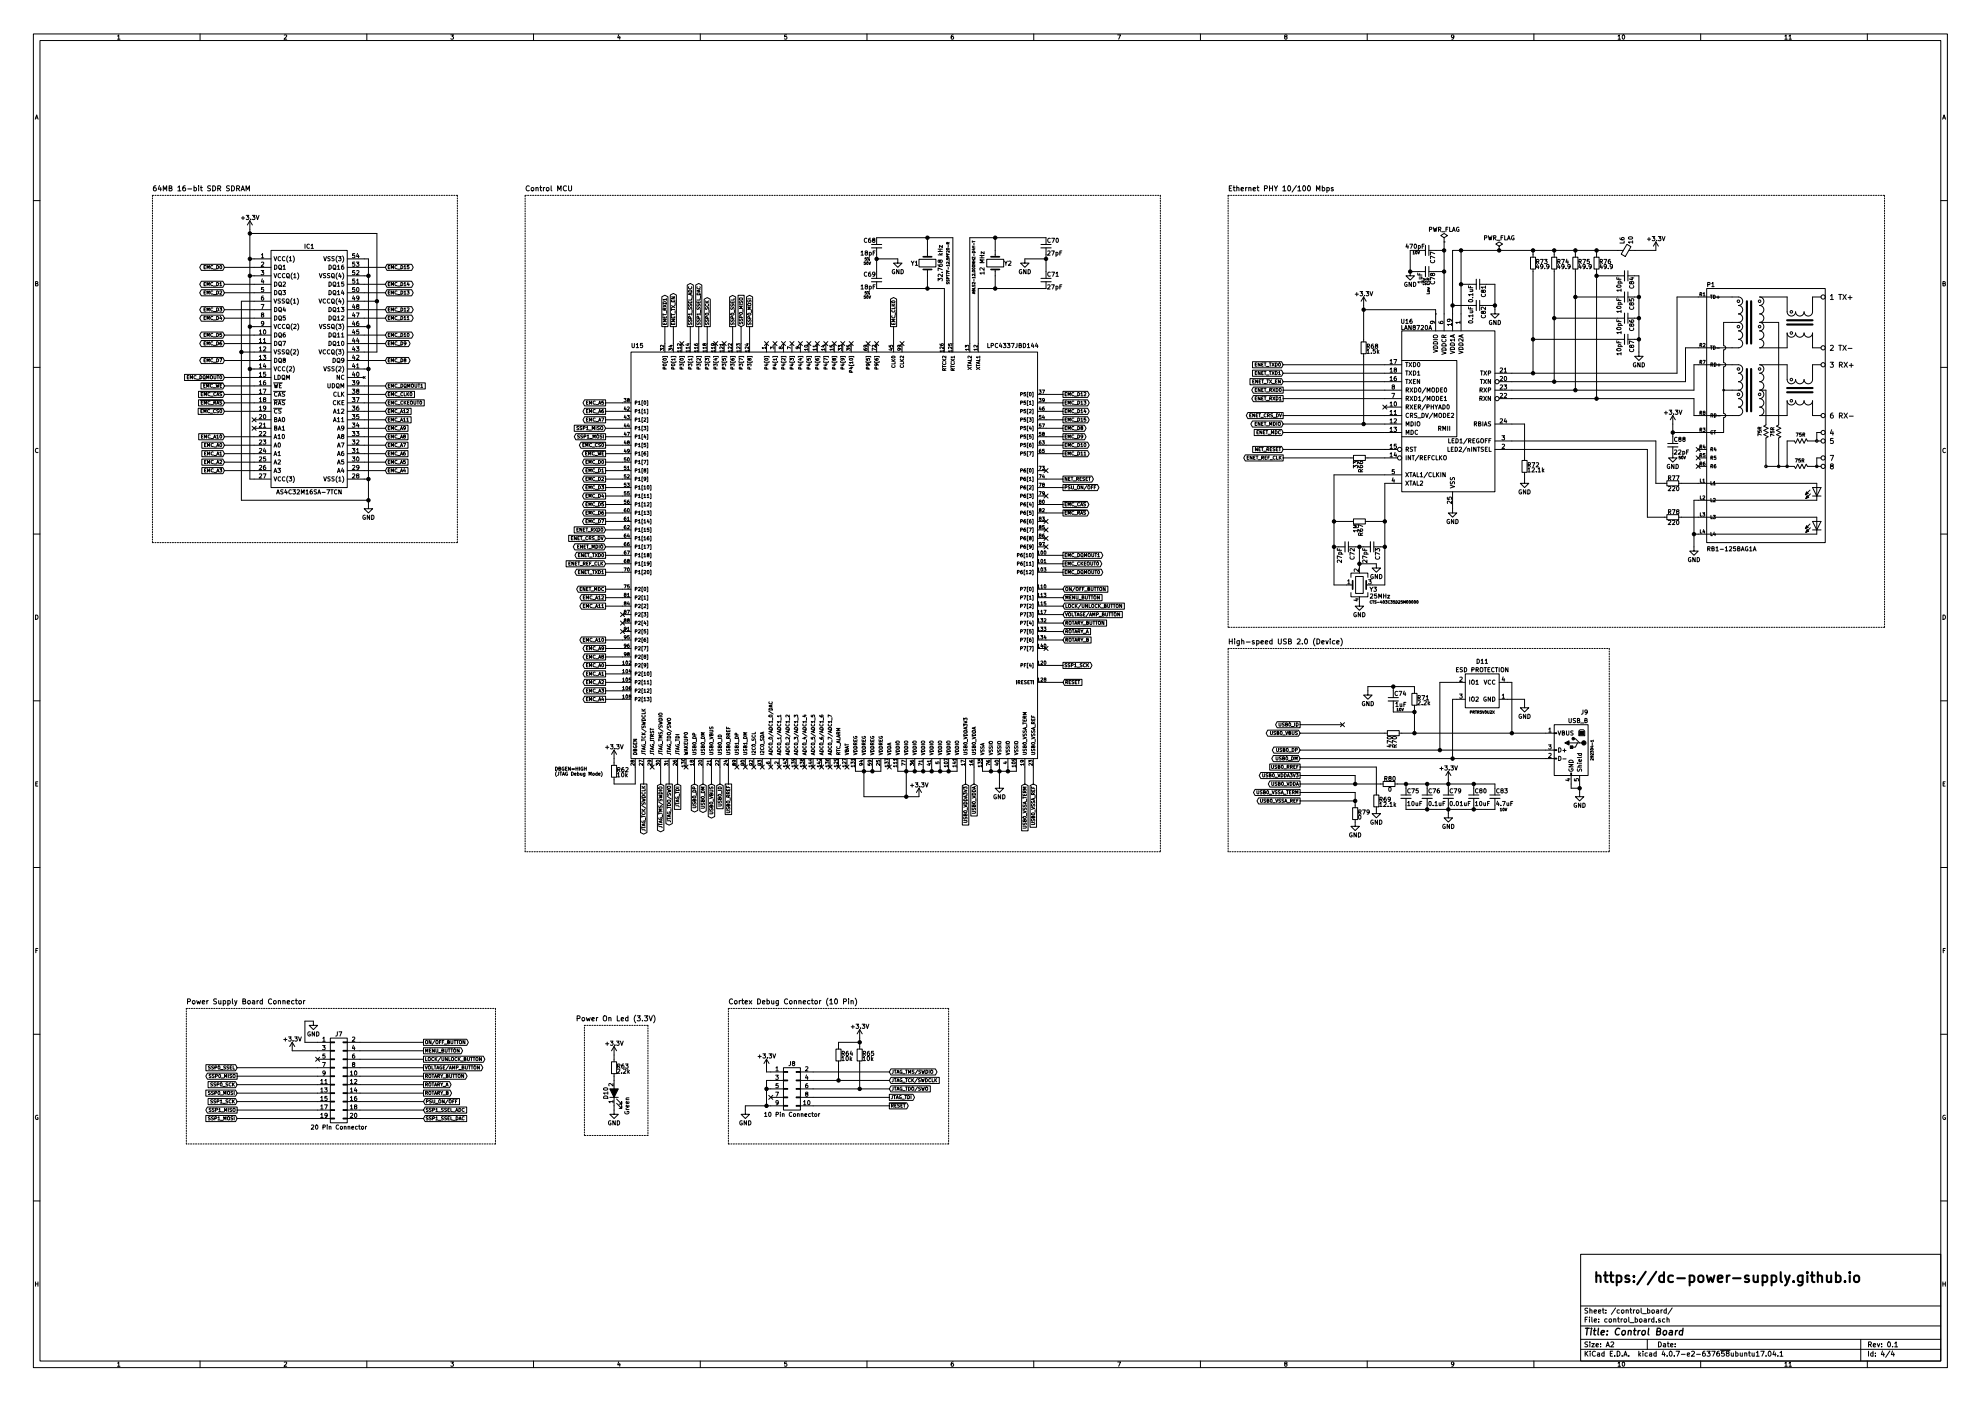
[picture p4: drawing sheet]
<svg xmlns="http://www.w3.org/2000/svg" width="594mm" height="420mm" viewBox="0 0 594 420" stroke-linecap="round" stroke-linejoin="round" font-family="sans-serif">
<g fill="none" stroke="#000" stroke-width=".3">
<path d="M10 10.2h574v400h-574zM12 12.2h570v396h-570zM35.3 10.8l.3-.3v1.3M35.3 11.8h.7M60 10.2v2M85.2 10.6l.5-.1 .3 .3-.8 1h.8M110 10.2v2M135.2 10.5h.8l-.4 .4 .4 .3-.1 .4h-.7M160 10.2v2M185.5 10.4l-.3 .9h.8M185.9 10.9v.9M210 10.2v2"/>
<path d="M235.9 10.5h-.6v.6l.6-.1 .1 .5-.3 .3-.4-.2M260 10.2v2M285.9 10.5l-.6 .3-.1 .7 .3 .3 .4-.2v-.6l-.4-.1-.3 .3M310 10.2v2M335.2 10.5h.8l-.5 1.3M360 10.2v2M385.5 11l-.3-.2 .3-.3h.4v.4a.5 .5 0 0 0-.5 .2 .5 .5 0 0 0 0 .6l.3 .1 .3-.3-.3-.5M410 10.2v2M436 11l-.3 .2h-.3l-.1-.6 .4-.1 .3 .2-.2 .9-.4 .2M460 10.2v2M485.2 10.8l.4-.3v1.3M485.2 11.8h.8"/>
<path d="M486.6 10.6l.2-.1a.62 .62 0 0 1 .4 .6 .62 .62 0 0 1-.5 .6l-.2-.5zM510 10.2v2M535.3 10.8l.3-.3v1.3M535.3 11.8h.7M536.5 10.8l.4-.3v1.3M536.5 11.8h.7M560 10.2v2M10.6 35.8l.4-1.3 .4 1.3M10.7 35.4h.6M582.6 35.8l.4-1.3 .4 1.3M582.7 35.4h.6M46.7 55.7l-.6 .4-.1 .9 .3 .2 .5-.1-.1-.7-.4-.1-.3 .3"/>
<path d="M47.8 55.6l-.4 1.1h1M48.2 56.2v1M49 57.2v-1.5l.5 1.1 .5-1.1v1.5M50.7 56.5l.7-.1 .1-.5-.8-.2v1.5h.6l.3-.5-.4-.2M53.3 56.2l.5-.5v1.5M53.3 57.2h.9M55.5 55.7l-.6 .4-.1 .9 .3 .2 .5-.1-.1-.7-.4-.1-.3 .3M56.3 56.7h1.2M58.2 56.3l.4-.1 .3 .3-.1 .7h-.6M58.2 55.7v1.5M59.6 55.7v.2M59.6 56.2v1"/>
<path d="M60.1 56.2h.6M60.3 55.7v1.3l.4 .2M63.1 55.8l-.8 .1a.63 .63 0 0 0 .8 .8l-.1 .5h-.7M63.8 55.7a.77 .77 0 0 1 .9 .8 .77 .77 0 0 1-.9 .7zM65.3 56.5h.7l.1-.6-.8-.2v1.5M65.7 56.5l.5 .7M68.8 55.8l-.8 .1a.63 .63 0 0 0 .7 .8v.5h-.8M69.4 55.7a.77 .77 0 0 1 .9 .8 .77 .77 0 0 1-.9 .7zM71 56.5h.7l.1-.6-.8-.2v1.5M71.3 56.5l.6 .7M72.3 57.2l.5-1.5 .5 1.5M72.4 56.8h.8"/>
<path d="M73.8 57.2v-1.5l.5 1.1 .5-1.1v1.5M158.7 55.9a.68 .68 0 0 0-.9 .6 .68 .68 0 0 0 .9 .6M159.4 56.3l.4-.1 .3 .3v.5l-.3 .2-.5-.2zM160.7 56.4l.6-.1 .1 .9M160.7 56.2v1M161.9 56.2h.6M162.1 55.7v1.3l.4 .2M163 56.2v1M163.4 56.2l-.4 .3M164 56.3l.3-.1 .3 .3v.5l-.3 .2-.5-.2zM165.3 55.7v1.3l.2 .2M167.2 57.2v-1.5l.5 1.1 .5-1.1v1.5"/>
<path d="M169.9 55.9a.68 .68 0 0 0-1 .6 .68 .68 0 0 0 1 .6M170.5 55.7v1.3l.3 .2 .6-.2v-1.3M368.7 56.5h.5M369.4 55.7h-.7v1.5h.7M369.8 56.2h.6M370 55.7v1.3l.4 .2M370.9 56.4l.6-.1 .1 .9M370.9 55.7v1.5M372.2 56.7l.7-.1-.1-.3-.4-.1-.2 .3 .1 .7h.5M373.6 56.2v1M374 56.2l-.4 .3M374.5 56.4l.6-.1 .1 .9"/>
<path d="M374.5 56.2v1M375.8 56.7l.7-.1v-.3l-.5-.1-.2 .3 .1 .7h.6M377 56.2h.5M377.2 55.7v1.3l.3 .2M379.2 56.5h.7l.1-.6-.8-.2v1.5M380.7 56.5h.9M380.7 55.7v1.5M381.6 55.7v1.5M382.1 55.7l.5 .8 .5-.8M382.6 56.5v.7M384.7 56.2l.5-.5v1.5M384.7 57.2h.9"/>
<path d="M386.4 55.8l.1-.1a.74 .74 0 0 1 .6 .8 .74 .74 0 0 1-.7 .7l-.2-.5zM388.8 55.6l-1.3 2M389.2 56.2l.5-.5v1.5M389.2 57.2h.9M390.8 55.9l.2-.2a.74 .74 0 0 1 .6 .8 .74 .74 0 0 1-.7 .7l-.2-.5zM392.3 55.8l.2-.1a.74 .74 0 0 1 .5 .8 .74 .74 0 0 1-.7 .7l-.2-.5zM394.8 57.2v-1.5l.5 1.1 .5-1.1v1.5M396.5 56.3l.5-.1 .3 .3-.2 .7h-.6M396.5 55.7v1.5M397.9 56.3l.4-.1 .4 .3-.2 .7h-.6M397.9 56.2v1.6M399.8 56.3l-.4-.1-.2 .3 .6 .3v.4h-.6"/>
<path d="M10 60.2h2M60.4 79.3h6.4l.5 .9-.5 .9h-6.4l-.5-.9zM61.7 79.6h-.5v1h.5M63.8 79.7a.44 .44 0 0 0-.6 .4 .44 .44 0 0 0 .6 .4M65 79.6a.5 .5 0 0 1 .6 .5 .5 .5 0 0 1-.6 .5zM66 79.7l.2-.1a.45 .45 0 0 1 .3 .5 .45 .45 0 0 1-.5 .4zM72.4 65.4h1M72.9 64.9v1M73.8 64.6h.8l-.4 .5 .4 .1v.5h-.8M74.9 66.2v77.5h6.4M74.9 77.6h6.4M74.9 70h38.1v35.6h-8.9"/>
<path d="M74.9 66.2l-.7 1.3M74.9 66.2l.8 1.3M75.2 65.7v.2M75.7 64.6h.8l-.5 .5 .4 .1v.5h-.7M76.8 64.6l.4 1.3 .5-1.3M78.4 76.4l.3-.3v1.2M78.4 78.7l.5-.1 .2 .4-.8 .9h.8M78.4 77.3h.7M81.3 75.1h22.8v71.1h-22.8zM82.2 77l.4 1.2 .4-1.2M82.3 79.5a.64 .64 0 0 1 .8 .6 .64 .64 0 0 1-.8 .7zM83.6 79.7l.2-.2 .5 .2 .1 .6-.3 .5-.5-.2z"/>
<path d="M84.2 77.1a.56 .56 0 0 0-.8 .5 .56 .56 0 0 0 .8 .5M84.9 79.8l.3-.3v1.3M85.4 77.1a.56 .56 0 0 0-.7 .5 .56 .56 0 0 0 .7 .5M86.3 76.8a1.51 1.51 0 0 0 0 1.9M86.8 77.3l.3-.3v1.2M86.8 78.2h.7M87.9 76.8h.1a1.54 1.54 0 0 1-.1 1.9M91.5 73.2v1.3M92.8 73.3a.56 .56 0 0 0-.8 .5 .56 .56 0 0 0 .8 .6M93.3 73.6l.3-.4v1.3M93.3 74.5h.7M97.1 77l.4 1.2 .4-1.2"/>
<path d="M98.7 79.5a.64 .64 0 0 1 .7 .6 .64 .64 0 0 1-.7 .7zM99 77h-.6l-.1 .4a.54 .54 0 0 1 .7 .7h-.7M99.9 79.7l.3-.2 .4 .2 .1 .6-.3 .5-.5-.2zM100.2 77h-.6v.4a.54 .54 0 0 1 .6 .7h-.7M101.1 76.8a1.51 1.51 0 0 0 0 1.9M101.2 79.8l.3-.3v1.3M101.5 77h.8l-.4 .4 .3 .1v.6h-.7M102.7 76.8h.1a1.54 1.54 0 0 1-.1 1.9M103 79.5l-.5 .3-.1 .7 .2 .3 .5-.2-.1-.6h-.4l-.2 .2M104.1 77.6h6.4v75h1.3l-1.3 1.2-1.3-1.2h1.3M106.4 78.6h-.6l-.1 .6h.7v.5h-.7M106.4 76.1h-.6l-.1 .5h.7v.6h-.7"/>
<path d="M106.9 78.6h.7l-.4 .5 .4 .1v.5h-.7M107.2 76l-.3 .9h.8M107.5 76.5v.8M116.1 79.3h7.3l.5 .9-.5 .9h-7.3l-.5-.9zM116.9 79.6h-.5v1h.5M119 79.7a.44 .44 0 0 0-.6 .4 .44 .44 0 0 0 .6 .4M120.2 79.6a.5 .5 0 0 1 .6 .5 .5 .5 0 0 1-.6 .5zM121.2 79.9l.3-.3v1M122.6 79.6h-.5v.5h.5l.1 .3-.2 .2-.4-.1M258.2 75.6l.4-.3v1.2M258.2 76.5h.7M259.5 78.6h-.3l-.1 .3 .3-.1 .2 .4-.5 .1"/>
<path d="M259.7 75.8l-.3-.2 .3-.3 .4 .1v.3a.52 .52 0 0 0-.6 .1 .52 .52 0 0 0 0 .6h.6l-.2-.6M259.8 77.3h-.4v.3h.3l.2 .3-.5 .1M259.9 71.5a.56 .56 0 0 0-.7 .6 .56 .56 0 0 0 .7 .5M260 78.6h.1a.36 .36 0 0 1 .3 .4 .36 .36 0 0 1-.4 .3zM260.2 77.3l.2 .1zM260.6 77.9h.2l-.1 .2zM260.6 78.6l.2 .7 .3-.7M260.7 75.7h.4l.2 .2-.1 .5h-.5M260.7 75.7v1.2M260.8 77.3l-.6 .8M261 71.4l-.5 .3v.8l.2 .2 .4-.1-.1-.6-.3-.1-.2 .3M261.4 73.3h3"/>
<path d="M261.8 75.8h.5M261.9 72l-.2-.3 .2-.3 .4 .1v.3a.52 .52 0 0 0-.5 .2 .52 .52 0 0 0-.1 .6h.6l-.1-.6M262.5 75.3h-.7v1.2M262.9 77.6h6.3v1.3h-1.2l1.2 1.3 1.3-1.3h-1.3M262.9 73.3v-2h22.8v34.3M262.9 74.3v9.2M273.3 78.3l.4 .7 .4-.7M273.7 79v.6M274.5 78.7l.4-.4v1.3M274.5 79.6h.7M275.6 77.8h5.1v2.3h-5.1zM278.1 71.3v5.7"/>
<path d="M281.3 79.3l.3 .5 .7 .1 .3-.2-.1-.5-.6 .1-.1 .4 .2 .2M281.3 76.4h1.3M281.3 75.4h1.3M281.3 74.7h1.3M281.7 76l.5 .4M281.9 78.2l.6-.2v.6a.52 .52 0 0 1-.6 0 .52 .52 0 0 1-.2-.6h-.3l-.1 .5 .3 .2 .3-.2M281.9 74.7v.7M282.6 73.6v.6l-.9-.6v.6M282.6 76l-.5 .3M283.9 77.5v.4h.3l-.1-.3 .4-.2 .1 .5M283.9 75.9v.4h.8M283.9 74.5l.5-.1 .3 .3-.7 .2z"/>
<path d="M284.2 76v.3M284.3 77.1l-.1-.4h-.3v.4h.8M284.3 73.1l-.1-.4h-.3v.4h.8M284.4 73.5v.6M284.6 78.2h.1M284.7 79.6h-.8l.2 .2M284.7 78.6v.5l-.6-.5-.2 .4M284.7 75.2v.5l-.6-.5-.2 .5M284.7 79.3v.5M284.7 72.7l-.4 .2M291.6 73.8l.4 .3-.4 .2M291.6 78.3h.8"/>
<path d="M291.6 77.9h.8M291.6 72.2v.5M291.6 72.5h.8M291.6 79.6l.5-.1 .3 .3-.7 .2zM291.7 75.4a.42 .42 0 0 1 .5 0 .42 .42 0 0 1 .2 .4h-.8zM291.8 74.6h.6M291.9 77.9v.4M292 74.1h.4M292.1 72.9v.6M292.1 76.1v.7M292.1 74.5v.5l-.6-.2M292.4 78.7h-.8l.6 .2-.6 .3h.8"/>
<path d="M292.4 77.1v.5l-.8-.5v.5M293.9 77.3h1.2M293.9 76.6h1.2M294.4 76.6v.7M295.1 77.9h-1.2l.8 .5-.8 .4h1.2M295.1 75.5v.6l-.8-.6v.6M295.9 77.8h5.1v2.3h-5.1zM298.4 71.3v5.7M301.2 78.3l.5 .7 .4-.7M301.7 79v.6M302.5 78.4l.4-.1 .3 .4-.8 .9h.8M312.2 73.3h3"/>
<path d="M313.7 77.6h-6.4v1.3h1.3l-1.3 1.3-1.2-1.3h1.2M313.7 73.3v-2h-22.9v34.3M313.7 74.3v9.2M314.2 75.4l.5-.1 .2 .3-.8 .9h.8M315 71.5a.56 .56 0 0 0-.8 .6 .56 .56 0 0 0 .8 .5M315.3 75.3h.9l-.6 1.2M315.4 71.4h.8l-.5 1.3M316.7 75.7h.3l.3 .2-.1 .5h-.5M316.7 75.7v1.2M316.8 71.5l.2-.1a.61 .61 0 0 1 .4 .7 .61 .61 0 0 1-.5 .5zM317.8 75.8h.5M318.4 75.3h-.6v1.2"/>
<path d="M421.9 73.1l-.3 1h.8M422.2 73.6v.9M422.8 73.2h.8l-.5 1.3M423.7 75.6l.3-.2v.8M423.7 76.2h.5M424.2 73.3l.2-.1a.61 .61 0 0 1 .4 .7 .61 .61 0 0 1-.5 .5zM424.6 75.4h.1a.36 .36 0 0 1 .3 .4 .36 .36 0 0 1-.4 .3zM425.2 75.4l.2 .8 .3-.8M425.3 73.7l.4-.1 .3 .3-.2 .5h-.5M425.3 73.6v1.3M426.5 73.8h.4M427.1 73.2h-.6v1.3"/>
<path d="M427.5 75.1h-4.6v6.3M428.5 73.6v3M428.5 79.9v3.1M428.5 75.1h4.6M428.7 68.8l.6-.1v-.5l-.6-.1v1.3M429.1 78a.56 .56 0 0 0 .5 .8 .56 .56 0 0 0 .5-.8M429.8 68.1l.3 1.3 .3-.9 .2 .9 .3-1.3M430.3 77.3l-1.3-.5v.8M430.3 76.1l-1.3-.5v.8M431.4 68.8l.6-.1 .1-.5-.7-.1v1.3M431.7 68.8l.4 .6M432.4 69.5h.9"/>
<path d="M433.1 72.6h.1M433.1 71.3l1-.6-1-.7-1 .7 1 .6v1.3M433.1 72.6v26.6M433.6 68.7h.5M434.2 68.1h-.6v1.3M434.7 68.1v1.3h.6M435.6 69.4l.4-1.3 .4 1.3M435.7 69h.6M437.5 68.2a.57 .57 0 0 0-.7 .6 .57 .57 0 0 0 .7 .5v-.4h-.2M438.1 75.1v24.1M445.2 71.3h.6v-.5l-.6-.1v1.2M446.3 70.7l.3 1.2 .3-.9 .2 .9 .3-1.2"/>
<path d="M447.9 71.3h.6l.1-.5-.7-.1v1.2M448.2 71.3l.4 .6M448.9 72.1h.9M449.6 75.1h.1M449.6 73.8l1-.6-1-.6-1 .6 1 .6v1.3M450.1 71.3h.5M450.7 70.7h-.6v1.2M451.2 70.7v1.2h.6M452.1 71.9l.4-1.2 .4 1.2M452.2 71.6h.6M454 70.7a.57 .57 0 0 0-.7 .6 .57 .57 0 0 0 .8 .5v-.4h-.3M459 77.1h1.5v3.6h-1.5z"/>
<path d="M459.7 75.1v2M460.8 78.5l.6-.1 .1-.5-.7-.1v1.3M461 79.2l-.2 1h.7M461.1 78.5l.4 .6M461.3 79.7v.9M461.9 77.8h.9l-.5 1.3M462.7 79.8l-.2 .3-.4-.1-.1-.6 .5-.1 .2 .2-.1 .8-.5 .3M463.2 77.8h.8l-.5 .5 .4 .1v.5h-.7M464.5 79.8l-.2 .3-.4-.1v-.6l.4-.1 .2 .2v.8l-.6 .3M465.3 77.1h1.6v3.6h-1.6zM466.1 75.1v2M467.2 78.5l.6-.1v-.5l-.6-.1v1.3"/>
<path d="M467.4 79.2l-.3 1h.8M467.5 78.5l.4 .6M467.7 79.7v.9M468.3 77.8h.8l-.5 1.3M469 79.8l-.2 .3-.4-.1v-.6l.4-.1 .2 .2v.8l-.6 .3M469.9 77.7l-.3 .9h.8M470.2 78.2v.9M470.9 79.8l-.3 .3-.3-.1-.1-.6 .4-.1 .3 .2-.1 .8-.5 .3M471.7 77.1h1.5v3.6h-1.5zM472.4 75.1v2M473.5 78.5l.6-.1 .1-.5-.7-.1v1.3M473.7 79.2l-.2 1h.7"/>
<path d="M473.8 78.5l.4 .6M474 79.7v.9M474.6 77.8h.9l-.5 1.3M475.4 79.8l-.2 .3-.4-.1-.1-.6 .5-.1 .2 .2-.1 .8-.5 .3M476.6 77.8h-.6l-.1 .6h.7v.5h-.7M477.2 79.8l-.2 .3-.4-.1v-.6l.4-.1 .2 .2v.8l-.6 .3M478 77.1h1.6v3.6h-1.6zM478.8 75.1v2M479.9 78.5l.6-.1v-.5l-.6-.1v1.3M480.1 79.2l-.3 1h.8M480.2 78.5l.4 .6M480.4 79.7v.9"/>
<path d="M481 77.8h.8l-.5 1.3M481.7 79.8l-.2 .3-.4-.1v-.6l.4-.1 .2 .2v.8l-.6 .3M482.9 77.8l-.6 .3v.7l.2 .3 .5-.2-.1-.6h-.4l-.2 .2M483.6 79.8l-.3 .3-.3-.1-.1-.6 .4-.1 .3 .2-.1 .8-.5 .3M485.8 71.3l.3 .6h.7l.3-.2-.2-.4h-.6v.4l.2 .2M486.8 75.1h-51.2v24.1M487.1 72.3v.6h-1.3M487.9 73.3l1.2 .7-1.7 2.9-1.2-.7zM488.4 71.2a.76 .76 0 0 1 1.2 .2 .66 .66 0 0 1-.7 .3 .66 .66 0 0 1-.5-.5zM489.6 72.6h-1.3l.4 .3M489.6 72.2v.7M494 71.7h1"/>
<path d="M494.5 71.2v1M495.5 70.9h.8l-.5 .5 .4 .1v.6h-.7M496.6 72.6v2.5h-8.1M496.6 72.6l-.8 1.2M496.6 72.6l.7 1.2M496.8 72.1v.1M497.3 70.9h.8l-.4 .5 .3 .1v.6h-.7M498.5 70.9l.4 1.3 .4-1.3M582 60.2h2M10.7 85.1l.5-.1 .1-.5-.6-.1v1.3h.5l.2-.4-.3-.2M60.4 99.6h6.4l.5 .9-.5 .9h-6.4l-.5-.9zM60.4 94.5h6.4l.5 .9-.5 .9h-6.4l-.5-.9z"/>
<path d="M60.4 92h6.4l.5 .9-.5 .9h-6.4l-.5-.9zM60.4 86.9h6.4l.5 .9-.5 .9h-6.4l-.5-.9zM60.4 84.3h6.4l.5 1-.5 .9h-6.4l-.5-.9zM61.2 92.8h.3M61.2 95.3h.3M61.2 87.7h.3M61.2 85.2h.3M61.2 80.1h.3M61.7 99.9h-.5v1h.5M61.7 94.9h-.5v1h.5M61.7 92.3h-.5v1h.5M61.7 87.2h-.5v1h.5"/>
<path d="M61.7 84.7h-.5v1h.5M62.1 95.9v-1l.3 .7 .3-.7v1M62.1 93.3v-1l.3 .7 .3-.7v1M62.1 88.2v-1l.3 .8 .3-.8v1M62.1 85.7v-1l.3 .7 .3-.7v1M62.1 80.6v-1l.3 .7 .3-.7v1M63.8 95a.44 .44 0 0 0-.6 .4 .44 .44 0 0 0 .6 .3M63.8 92.4a.44 .44 0 0 0-.6 .4 .44 .44 0 0 0 .6 .4M63.8 87.3a.44 .44 0 0 0-.6 .4 .44 .44 0 0 0 .6 .4M63.8 84.8a.44 .44 0 0 0-.6 .4 .44 .44 0 0 0 .6 .4M64 80.7h.7M64 96h.7"/>
<path d="M64 93.4h.7M64 88.3h.7M64 85.8h.7M65 99.9a.5 .5 0 0 1 .6 .5 .5 .5 0 0 1-.6 .5zM65 94.9a.5 .5 0 0 1 .6 .5 .5 .5 0 0 1-.6 .5zM65 92.3a.5 .5 0 0 1 .6 .5 .5 .5 0 0 1-.6 .5zM65 87.2a.5 .5 0 0 1 .6 .5 .5 .5 0 0 1-.6 .5zM65 84.7a.5 .5 0 0 1 .6 .5 .5 .5 0 0 1-.6 .5zM65.9 92.3h.6l-.3 .4 .3 .2-.1 .3h-.5M65.9 87.3l.4-.1 .2 .3-.6 .7h.6M65.9 85l.3-.3v1M65.9 85.7h.6"/>
<path d="M66.2 94.8l-.3 .7h.6M66.4 95.2v.7M66.4 99.9h-.4l-.1 .5h.5l.1 .4-.2 .1-.4-.1M67.3 95.4h14M67.3 85.3h14M67.3 80.2h14M67.3 87.8h14M67.3 92.9h14M74.9 82.7h6.4M74.9 98h6.4M77.8 99.3l.3-.4v1.3M78.3 81.1h.8l-.4 .5 .3 .1v.6h-.7"/>
<path d="M78.3 91.3h.8l-.5 1.3M78.6 94.4l-.2-.3 .2-.3 .4 .1v.4a.52 .52 0 0 0-.5 .1 .52 .52 0 0 0-.1 .6h.6l-.1-.6M78.7 83.6l-.3 .9h.7M79 88.8l-.6 .3v.7l.2 .2 .4-.1v-.6l-.4-.1-.2 .3M79 84.1v.9M79 86.2h-.6v.6h.6v.6h-.6M79.1 96.9l-.2 .3-.4-.1-.1-.6 .5-.1 .2 .2-.1 .7-.5 .4M79.1 99l.2-.1a.61 .61 0 0 1 .4 .7 .61 .61 0 0 1-.5 .5zM81.3 90.3h-8.9v59.7h38.1M82.2 82l.4 1.3 .4-1.3M82.2 89.7l.4 1.2 .4-1.2M82.2 97.3l.4 1.2 .4-1.2"/>
<path d="M82.3 84.6a.64 .64 0 0 1 .8 .6 .64 .64 0 0 1-.8 .6zM82.3 87.1a.64 .64 0 0 1 .8 .6 .64 .64 0 0 1-.8 .7zM82.3 92.2a.64 .64 0 0 1 .8 .6 .64 .64 0 0 1-.8 .7zM82.3 94.7a.64 .64 0 0 1 .8 .7 .64 .64 0 0 1-.8 .6zM82.3 99.8a.64 .64 0 0 1 .8 .6 .64 .64 0 0 1-.8 .7zM83.6 84.8l.2-.2 .5 .2 .1 .6-.3 .4-.5-.2zM83.6 87.3l.2-.2 .5 .2 .1 .7-.3 .4-.5-.2zM83.6 92.4l.2-.2 .5 .2 .1 .6-.3 .5-.5-.2zM83.7 94.8h.5l.2 .3-.3 .9-.5-.2zM83.7 99.9h.5l.2 .3-.3 .9-.5-.2zM83.8 80.5l.7 .4M83.8 85.5l.7 .4"/>
<path d="M83.8 88.1l.7 .4M83.8 93.2l.7 .4M83.8 95.7l.7 .4M84.1 89.7h-.6l-.1 .4a.54 .54 0 0 1 .6 .7h-.6M84.2 82.1a.56 .56 0 0 0-.8 .6 .56 .56 0 0 0 .8 .5M84.2 97.4a.56 .56 0 0 0-.8 .5 .56 .56 0 0 0 .8 .5M84.8 87.1h.8l-.4 .5 .3 .1v.6h-.7M84.9 84.7l.5-.1 .2 .3-.8 .9h.8M84.9 80.8h.7M85.2 92.1l-.3 .9h.7M85.3 89.7h-.6v.4a.54 .54 0 0 1 .6 .7h-.7M85.4 82.1a.56 .56 0 0 0-.7 .6 .56 .56 0 0 0 .7 .5"/>
<path d="M85.4 97.4a.56 .56 0 0 0-.7 .5 .56 .56 0 0 0 .7 .5M85.5 99.8l-.6 .3v.7l.2 .3 .4-.1v-.7h-.4l-.2 .2M85.5 92.6v.9M85.5 94.7h-.6v.6h.6v.6h-.6M85.9 89.8l.2-.1 .5 .1 .1 .7-.3 .4-.5-.2zM86 97.5l.2-.2 .5 .2 .1 .6-.3 .4-.5-.2zM86.1 90.6l.6 .4M86.1 82.1h.5l.2 .3-.3 .9-.5-.2zM86.2 83l.6 .4M86.2 98.2l.6 .4M87.6 89.5a1.51 1.51 0 0 0 0 1.9M87.7 81.8a1.51 1.51 0 0 0 0 2"/>
<path d="M87.7 97.1a1.51 1.51 0 0 0 0 1.9M88 90l.3-.3v1.2M88 90.9h.7M88.1 82.4l.3-.4v1.3M88.1 97.4l.5-.1 .2 .3-.8 .9h.8M88.1 83.3h.7M89.1 89.5h.1a1.54 1.54 0 0 1-.1 1.9M89.2 81.8l.1 .1a1.54 1.54 0 0 1-.1 1.9M89.2 97.1h.1a1.54 1.54 0 0 1-.1 1.9M95.7 89.7l.4 1.2 .4-1.2M95.8 82l.4 1.3 .4-1.3M95.8 97.3l.4 1.2 .4-1.2"/>
<path d="M97.6 89.8a.56 .56 0 0 0-.7 .5 .56 .56 0 0 0 .7 .5M97.7 82.1h-.6l-.1 .4a.54 .54 0 0 1 .6 .7h-.6M97.7 97.3h-.6l-.1 .5a.54 .54 0 0 1 .6 .6l-.6 .1M98.7 87.1a.64 .64 0 0 1 .7 .6 .64 .64 0 0 1-.7 .7zM98.7 84.6a.64 .64 0 0 1 .7 .6 .64 .64 0 0 1-.7 .6zM98.7 99.8a.64 .64 0 0 1 .7 .6 .64 .64 0 0 1-.7 .7zM98.7 94.7a.64 .64 0 0 1 .7 .7 .64 .64 0 0 1-.7 .6zM98.7 92.2a.64 .64 0 0 1 .7 .6 .64 .64 0 0 1-.7 .7zM98.9 82.1h-.6l-.1 .4a.54 .54 0 0 1 .7 .7h-.7M98.9 97.3h-.6l-.1 .5a.54 .54 0 0 1 .7 .6l-.7 .1M98.9 89.8a.56 .56 0 0 0-.8 .5 .56 .56 0 0 0 .8 .5M99.5 97.5l.2-.2 .5 .2 .1 .6-.4 .4-.4-.2z"/>
<path d="M99.5 89.8l.2-.1 .5 .1 .1 .7-.4 .4-.4-.2zM99.6 82.1h.5l.2 .3-.4 .9-.4-.2zM99.6 83l.7 .4M99.6 98.2l.7 .4M99.6 90.6l.7 .4M99.9 87.3l.3-.2 .4 .2 .1 .7-.3 .4-.5-.2zM99.9 84.8l.3-.2 .4 .2 .1 .6-.3 .4-.5-.2zM99.9 92.4l.3-.2 .4 .2 .1 .6-.3 .5-.5-.2zM100.1 99.9h.4l.2 .3-.3 .9-.5-.2zM100.1 94.8h.4l.2 .3-.3 .9-.5-.2zM100.1 88.1l.7 .4M100.1 85.5l.7 .4"/>
<path d="M100.1 80.5l.7 .4M100.1 95.7l.7 .4M100.1 93.2l.7 .4M101.1 81.8a1.51 1.51 0 0 0 0 2M101.1 97.1a1.51 1.51 0 0 0 0 1.9M101.1 89.5a1.51 1.51 0 0 0 0 1.9M101.2 87.5l.3-.4v1.3M101.2 84.9l.3-.3v1.2M101.2 95.1l.3-.4v1.3M101.2 92.5l.3-.3v1.3M101.2 80.8h.7M101.2 88.4h.7"/>
<path d="M101.2 85.8h.7M101.2 96h.7M101.2 93.5h.7M101.5 97.3h.8l-.4 .5 .3 .1v.5h-.7M101.9 82l-.3 .9h.7M101.9 89.6l-.3 .9h.7M102.2 82.4v.9M102.2 90.1v.8M102.3 92.2h.8l-.4 .5 .4 .1v.5h-.8M102.4 94.8l.5-.1 .2 .4-.8 .9h.8M102.7 87l-.3 1h.8M102.7 81.8l.1 .1a1.54 1.54 0 0 1-.1 1.9"/>
<path d="M102.7 97.1h.1a1.54 1.54 0 0 1-.1 1.9M102.7 89.5h.1a1.54 1.54 0 0 1-.1 1.9M103 87.5v.9M103.1 84.6h-.6l-.1 .6h.7v.5h-.7M104.1 82.7h6.4M104.1 95.4h11.5M104.1 85.3h11.5M104.1 80.2h11.5M104.1 87.8h11.5M104.1 90.3h8.9M104.1 92.9h11.5M104.1 98h6.4"/>
<path d="M106 98.8l-.3 1h.8M106 96.3l-.3 .9h.8M106 93.8l-.3 .9h.8M106 91.2l-.3 .9h.8M106 88.7l-.3 .9h.8M106.3 89.2v.8M106.3 91.7v.9M106.3 94.3v.8M106.3 96.8v.9M106.3 99.3v.9M106.4 86.2h-.6l-.1 .6h.7v.6h-.7M106.4 83.7h-.6l-.1 .6h.7v.5h-.7"/>
<path d="M106.4 81.1h-.6l-.1 .6h.7v.6h-.7M106.9 93.8h.8l-.5 1.3M106.9 84l.4-.3v1.3M106.9 81.2l.5-.1 .2 .4-.7 .9h.7M106.9 85h.7M107 86.3l.2-.1a.61 .61 0 0 1 .5 .7 .61 .61 0 0 1-.6 .5zM107.2 91.8l-.3-.2 .3-.3 .4 .1v.3a.52 .52 0 0 0-.6 .2 .52 .52 0 0 0 0 .5h.6l-.2-.6M107.5 96.4l-.5 .3-.1 .7 .3 .3 .4-.2-.1-.6h-.3l-.3 .2M107.6 98.9h-.6l-.1 .6h.7v.6h-.7M107.6 89.3l-.2 .3-.4-.1v-.6l.4-.1 .2 .2v.7l-.6 .3M116.1 99.6h7.3l.5 .9-.5 .9h-7.3l-.5-.9zM116.1 94.5h7.3l.5 .9-.5 .9h-7.3l-.5-.9z"/>
<path d="M116.1 92h7.3l.5 .9-.5 .9h-7.3l-.5-.9zM116.1 86.9h7.3l.5 .9-.5 .9h-7.3l-.5-.9zM116.1 84.3h7.3l.5 1-.5 .9h-7.3l-.5-.9zM116.4 92.8h.4M116.4 95.3h.4M116.4 87.7h.4M116.4 85.2h.4M116.4 80.1h.4M116.9 99.9h-.5v1h.5M116.9 94.9h-.5v1h.5M116.9 92.3h-.5v1h.5M116.9 87.2h-.5v1h.5"/>
<path d="M116.9 84.7h-.5v1h.5M117.3 95.9v-1l.4 .7 .3-.7v1M117.3 93.3v-1l.4 .7 .3-.7v1M117.3 88.2v-1l.4 .8 .3-.8v1M117.3 85.7v-1l.4 .7 .3-.7v1M117.3 80.6v-1l.4 .7 .3-.7v1M119 95a.44 .44 0 0 0-.6 .4 .44 .44 0 0 0 .6 .3M119 92.4a.44 .44 0 0 0-.6 .4 .44 .44 0 0 0 .6 .4M119 87.3a.44 .44 0 0 0-.6 .4 .44 .44 0 0 0 .6 .4M119 84.8a.44 .44 0 0 0-.6 .4 .44 .44 0 0 0 .6 .4M119.2 80.7h.8M119.2 96h.8"/>
<path d="M119.2 93.4h.8M119.2 88.3h.8M119.2 85.8h.8M120.2 99.9a.5 .5 0 0 1 .6 .5 .5 .5 0 0 1-.6 .5zM120.2 94.9a.5 .5 0 0 1 .6 .5 .5 .5 0 0 1-.6 .5zM120.2 92.3a.5 .5 0 0 1 .6 .5 .5 .5 0 0 1-.6 .5zM120.2 87.2a.5 .5 0 0 1 .6 .5 .5 .5 0 0 1-.6 .5zM120.2 84.7a.5 .5 0 0 1 .6 .5 .5 .5 0 0 1-.6 .5zM121.2 95.1l.3-.2v1M121.2 92.6l.3-.3v1M121.2 87.5l.3-.3v1M121.2 85l.3-.3v1"/>
<path d="M121.2 88.2h.5M121.2 85.7h.5M121.2 95.9h.5M121.2 93.3h.5M121.2 80.6h.5M122.1 87.2h.6l-.3 .4 .3 .2-.1 .3h-.5M122.1 95.1l.3-.2v1M122.1 92.4l.4-.1 .2 .3-.6 .7h.6M122.1 95.9h.6M122.4 84.6l-.3 .8h.6M122.6 85v.7M198.5 89l.9-.5 .9 .5v9h-1.8z"/>
<path d="M198.8 96.8v.5h1v-.5M198.8 95.9h1l-1 .5h1M198.8 94.9v.5h1v-.5M198.8 94.4h1M198.8 94.1v.5M198.8 91.4l1 .7M198.9 90.7a.52 .52 0 0 1 .6-.2 .52 .52 0 0 1 .3 .6h-1zM199.3 95.1v.3M199.3 97v.3M199.4 93l-.1-.5-.4-.1-.1 .6h1M199.4 98v7.6M199.8 89.8h-1l.3 .3"/>
<path d="M199.8 92.4l-.4 .3M199.8 91.4l-1 .7M199.8 89.5v.6M199.9 93.2v.8M201 88.5l.9-.5 .9 .5v9.5h-1.8zM201.4 96.8v.5h1v-.5M201.4 95.9h1l-1 .5h1M201.4 94.9v.5h1v-.5M201.4 90v.5h1v-.5M201.4 89h1l-1 .6h1M201.4 92.5v.6M201.4 94.1v.5"/>
<path d="M201.4 94.4h1M201.4 92.8h1M201.4 91.6l1 .7M201.9 90.2v.3M201.9 95.1v.3M201.9 97v.3M201.9 98v7.6M202.4 91.6l-1 .7M202.5 90.7v.8M202.5 93.2v.8M206.1 85.5l.9-.5 .9 .5v12.5h-1.8zM206.5 90.4v.5h.9v-.5"/>
<path d="M206.5 96.8l.2 .6 .6-.6 .1 .6M206.5 95.9l.2 .5 .6-.5 .1 .5M206.5 92.2l.2 .6 .6-.6 .1 .6M206.5 91.3l.2 .6 .6-.6 .1 .6M206.5 87.2a.52 .52 0 0 1 .6-.2 .52 .52 0 0 1 .3 .6h-.9zM206.6 86a.44 .44 0 0 0 .3 .6 .44 .44 0 0 0 .4-.6M206.9 90.5v.4M207 95.4l-.1-.4-.3-.1-.1 .5h.9M207 98v7.6M207.2 88v.5M207.4 94.2h-.9l.2 .3M207.4 89.5v.5h-.9"/>
<path d="M207.4 87.9l-.9 .3 .9 .3M207.4 93.9v.6M207.5 88.6v.8M207.5 93v.7M208.6 85.5l.9-.5 1 .5v12.5h-1.9zM209 90.4v.5h1v-.5M209 96.8l.2 .6 .6-.6 .1 .6M209 95.9l.2 .5 .6-.5 .1 .5M209 92.2l.2 .6 .6-.6 .1 .6M209 91.3l.2 .6 .6-.6 .1 .6M209 88a.52 .52 0 0 1 .7-.1 .52 .52 0 0 1 .3 .5h-1zM209.1 86a.44 .44 0 0 0 .4 .6 .44 .44 0 0 0 .4-.6"/>
<path d="M209.5 90.5v.4M209.5 95.4v-.4l-.4-.1-.1 .5h1M209.5 98v7.6M209.7 87v.5M210 94.2h-1l.3 .3M210 89.5v.5h-1M210 86.9l-1 .3 1 .3M210 93.9v.6M210.1 88.6v.8M210.1 93v.7M211.2 89.7l.9-.5 .9 .5v8.3h-1.8zM211.5 90.8h1"/>
<path d="M211.5 90.2l.6 .6M211.6 96.8l.1 .6 .6-.6 .2 .6M211.6 95.9l.1 .5 .6-.5 .2 .5M211.6 94.1v-.1a.46 .46 0 0 1 .6-.1 .46 .46 0 0 1 .3 .5h-.1a.47 .47 0 0 1-.5 .1 .47 .47 0 0 1-.3-.4zM211.6 92.2l.1 .6 .6-.6 .2 .6M211.6 91.2a.44 .44 0 0 0 .4 .7 .44 .44 0 0 0 .4-.7M212.1 95.4l-.1-.4-.4-.1-.1 .5h1M212.1 98v7.6M212.5 90.2l-.5 .5M212.6 93v.7M218.8 89.1l.9-.5 .9 .5v8.9h-1.8zM219.2 90.4v.5h.9v-.5"/>
<path d="M219.2 96.8l.2 .6 .6-.6 .1 .6M219.2 95.9l.2 .5 .6-.5 .1 .5M219.2 94.1l.1-.1a.46 .46 0 0 1 .5-.1 .46 .46 0 0 1 .3 .5h-.1a.47 .47 0 0 1-.5 .1 .47 .47 0 0 1-.3-.4zM219.2 92.2l.2 .6 .6-.6 .1 .6M219.2 91.3l.2 .6 .6-.6 .1 .6M219.6 90.5v.4M219.7 95.4l-.1-.4-.3-.1-.1 .5h.9M219.7 98v7.6M220.1 89.5v.5h-.9M220.2 93v.7M221.3 88.6h1.9v8.9l-1 .5-.9-.5zM221.7 91.4h1"/>
<path d="M221.7 96.6l.2 .5 .6-.5 .1 .5M221.7 95.6l.2 .6 .6-.6 .1 .6M221.7 93.8h.1a.46 .46 0 0 1 .5-.2 .46 .46 0 0 1 .3 .5v.1a.47 .47 0 0 1-.6 .1 .47 .47 0 0 1-.3-.5zM221.7 90.4l.2 .5 .6-.5 .1 .5M221.7 89.5l.9-.1 .1 .4-.3 .2h-.6zM222.2 95.2v-.5h-.4l-.1 .5h1M222.2 98v7.6M222.7 91.9h-1l.7 .3-.7 .3h1M222.8 92.8v.7M223.9 89l.9-.4 .9 .4v9h-1.8zM224.2 89.6h1M224.3 96.8l.1 .6 .6-.6 .2 .6"/>
<path d="M224.3 95.9l.1 .5 .6-.5 .2 .5M224.3 94.1v-.1a.46 .46 0 0 1 .6-.1 .46 .46 0 0 1 .3 .5h-.1a.47 .47 0 0 1-.5 .1 .47 .47 0 0 1-.3-.4zM224.3 91.1l.8-.1 .1 .4-.3 .3-.5-.1zM224.3 90l.1 .6 .6-.6 .2 .6M224.8 95.4l-.1-.4-.4-.1-.1 .5h1M224.8 98v7.6M225.2 92.1h-1l.7 .3-.7 .4h1M225.3 93v.7M258.2 85.8l.4-.4v1.3M258.2 86.7h.7M259.5 88.7h-.3l-.1 .4 .3-.1 .2 .3-.5 .1M259.7 85.9l-.3-.2 .3-.3 .4 .1v.3a.52 .52 0 0 0-.6 .2 .52 .52 0 0 0 0 .6h.6l-.2-.7"/>
<path d="M259.8 87.4h-.4v.4l.3-.1 .2 .4-.5 .1M259.9 81.7a.56 .56 0 0 0-.7 .5 .56 .56 0 0 0 .7 .5M260 88.8l.1-.1a.36 .36 0 0 1 .3 .4 .36 .36 0 0 1-.4 .3zM260.2 87.5h.2zM260.6 88l.2 .1-.1 .1zM260.6 88.7l.2 .8 .3-.8M260.7 85.9l.4-.1 .2 .3-.1 .5h-.5M260.7 85.8v1.3M260.8 87.4l-.6 .8M261 81.6l-.5 .3v.7l.2 .3 .4-.2-.1-.6h-.3l-.2 .2M261.4 83.5h3M261.8 86h.5"/>
<path d="M262.4 82.1l-.2 .3-.4-.1-.1-.6 .5-.1 .2 .2-.1 .8-.5 .3M262.5 85.4h-.7v1.3M262.9 84.5v2h20.3v19.1M267.1 89.7l.9-.5 .9 .5v8.3h-1.8zM267.4 96.8v.5h1v-.5M267.4 91.7h1M267.4 91.2l.6 .5M267.5 90.4v-.1a.46 .46 0 0 1 .6-.1 .46 .46 0 0 1 .3 .4l-.1 .1a.47 .47 0 0 1-.5 .1 .47 .47 0 0 1-.3-.4zM267.5 94.7a.44 .44 0 0 0 .4 .6 .44 .44 0 0 0 .4-.6M267.5 93a.44 .44 0 0 0 .4 .6 .44 .44 0 0 0 .4-.6M267.9 97v.3M268 98v7.6"/>
<path d="M268.3 80.9a.57 .57 0 0 0-.7 .6 .57 .57 0 0 0 .7 .5v-.4h-.2M268.4 95.8h-1l.7 .3-.7 .3h1M268.4 92.1v.4h-1M268.4 91.2l-.6 .4M268.5 93.8v.7M269.6 80.8v1.3l-.7-1.3v1.3M270.2 80.8a.64 .64 0 0 1 .7 .7 .64 .64 0 0 1-.7 .6zM278.1 80.8v5.7M281.3 84.2v-.7l.5 .4 .1-.4h.6v.7M282.5 81.7h.1M282.6 82.2v.8l-.9-.8-.4 .3 .1 .4M282.6 80.9l-1.3-.5v.8"/>
<path d="M283.9 81v.4h.8M283.9 82.4v.5M283.9 82.7h.8M283.9 84.7v.4l.6-.4 .1 .4M283.9 83.9v.4l.6-.4 .1 .5M284.2 81.1v.3M284.3 83.6l-.1-.4h-.3v.4h.8M284.4 80.1v.6M284.7 82.1l-.8-.4v.6M291.6 85.5v.4l.6-.4 .1 .4M291.6 81.1h.5l.3 .2-.7 .2zM291.6 80.4l.5-.1 .3 .3-.7 .1z"/>
<path d="M291.9 87l.2-.1 .3 .1v.3h-.8v-.4l.3 .1v.3M292.1 83.8v.6M292.2 87.6v.4M292.3 81.9h.1M292.4 87.6l-.8 .3 .8 .2M292.4 86.1v.4h-.8M292.4 84.7v.5l-.6-.5-.2 .5M292.4 83.2h-.8l.2 .2M292.4 82.2v.5l-.6-.5-.2 .5M292.4 83v.4M295.1 81.9h-1.2l.3 .3M295.1 80.3v.8l-.9-.8-.3 .2 .1 .5"/>
<path d="M295.1 81.5v.7M298.4 80.8v5.7M306.4 80.9a.57 .57 0 0 0-.7 .6 .57 .57 0 0 0 .7 .5v-.4h-.2M307.7 80.8v1.3l-.7-1.3v1.3M308.3 80.8a.64 .64 0 0 1 .7 .7 .64 .64 0 0 1-.7 .6zM312.2 83.5h3M313.7 84.5v2h-20.3v19.1M314.2 85.5l.5-.1 .2 .4-.8 .9h.8M315 81.7a.56 .56 0 0 0-.8 .5 .56 .56 0 0 0 .8 .5M315.3 85.4h.9l-.6 1.3M315.4 81.6h.8l-.5 1.3M316.7 82l.3-.4v1.3"/>
<path d="M316.7 85.9l.3-.1 .3 .3-.1 .5h-.5M316.7 85.8v1.3M316.7 82.9h.7M317.8 86h.5M318.4 85.4h-.6v1.3M406.4 88.2h1M406.9 87.7v1M407.8 87.4h.8l-.4 .5 .4 .1v.6h-.8M408.9 89.1v13.4M408.9 89.1l-.7 1.2M408.9 89.1l.8 1.2M408.9 92.9h21.6v6.3"/>
<path d="M409.2 88.6v.1M409.7 87.4h.8l-.5 .5 .4 .1v.6h-.7M410.8 87.4l.5 1.3 .4-1.3M420.3 95.7v1l.2 .3 .5-.3v-1M420.4 99.2h27.9v48.3h-27.9zM420.4 97.6v1.3h.6M421.2 98.9l.4-1.3 .4 1.3M421.3 98.5h.6M421.6 96.1l.3-.4v1.3M421.6 97h.7M421.9 84.7a.57 .57 0 0 0-.7 .6 .57 .57 0 0 0 .8 .5v-.4h-.2M422.9 81.4v1.3h1.3l-1.3 1.3-1.3-1.3h1.3"/>
<path d="M422.9 81.4h4.6M423.2 97.6v1.3l-.7-1.3v1.3M423.3 84.6v1.3l-.7-1.3v1.3M423.4 95.7l-.5 .3-.1 .7 .2 .3 .5-.1-.1-.6-.4-.1-.2 .2M423.9 84.6a.64 .64 0 0 1 .7 .7 .64 .64 0 0 1-.7 .6zM424 98.1l-.3-.2 .3-.3 .4 .1v.3a.52 .52 0 0 0-.5 .2 .52 .52 0 0 0-.1 .5h.6l-.2-.6M424.9 97.6h.8l-.5 1.3M425.2 81.9v.6h1.2M425.6 83.1h.8M425.8 82.1v.4M426.2 97.7l.5-.1 .2 .4-.8 .9h.8M426.3 83.1l.1 .5h-.8"/>
<path d="M426.4 84.5h-1.2l.3 .4M426.4 84.2v.7M426.7 83.5l.8 .2-.8 .3M426.8 84.3l.4-.1 .3 .3-.7 .1zM427.5 85.2h-.8l.2 .2M427.5 97.7l.2-.1a.61 .61 0 0 1 .4 .6 .61 .61 0 0 1-.5 .6zM427.5 85v.4M427.9 85v.3h.8v-.3M427.9 84.2v.4l.6-.4 .1 .4M428.1 86.2l.6 .2-.4 .1 .4 .2-.6 .1M428.1 87.2l.5-.1 .1 .2-.5 .2zM428.2 85.1v.2"/>
<path d="M428.3 83.9l-.1-.5h-.3v.5h.8M428.5 98.9l.4-1.3 .4 1.3M428.5 81.4h4.6M428.6 98.5h.6M428.7 87.7v.4h-.8M428.7 83.4l-.4 .3M429.1 84.4a.56 .56 0 0 0 .5 .8 .56 .56 0 0 0 .5-.8M429.5 96.3l.2 .3v.3l-.6 .1-.1-.4 .2-.3 .7 .1 .3 .5M429.5 82.2l.6-.2v.6a.52 .52 0 0 1-.5 0 .52 .52 0 0 1-.2-.6h-.3l-.1 .4 .2 .3 .3-.3M430.3 83.7l-1.3-.6v.9M430.5 94.1h.1M431.5 96.5l.3 .5h.7l.3-.2-.2-.4-.6 .1v.3l.2 .2"/>
<path d="M434.6 95.7l.2 .3-.1 .3-.6 .1-.1-.4 .3-.3 .7 .1 .3 .5M435.3 97.3h-1.3l.4 .4M435.3 96.9v.8M435.6 91.6h7.1M437.8 96.7h-1.2l.3 .3M437.8 96.3v.7M438.1 85.3h4.6M440.4 92v.7h1.3M440.4 85.7v.6h1.3M440.5 96.4a.76 .76 0 0 1 1.2 .2 .66 .66 0 0 1-.7 .3 .66 .66 0 0 1-.5-.5zM440.5 90a.76 .76 0 0 1 1.2 .3 .66 .66 0 0 1-.7 .3 .66 .66 0 0 1-.5-.6zM440.8 93.3h.9"/>
<path d="M440.8 86.9h.9M441 85.9v.4M441 92.2v.5M441.6 95.6h.1M441.6 93.3v.4l-.8 .1M441.6 89.3h.1M441.6 86.9v.5h-.8M441.7 94.7h-1.3l.4 .4M441.7 88.4h-1.3l.4 .3M441.7 88v.7M441.7 94.4v.7M443.7 85.3h4.6v8.8h1.3l-1.3 1.3-1.3-1.3h1.3"/>
<path d="M443.7 83.7v3.1M443.7 90.1v3M443.7 91.6h4.6M444.3 94.6a.56 .56 0 0 0 .5 .7 .56 .56 0 0 0 .6-.7M444.3 88.2a.56 .56 0 0 0 .5 .8 .56 .56 0 0 0 .6-.8M444.8 93.6l.6-.2v.6a.52 .52 0 0 1-.6-.1 .52 .52 0 0 1-.2-.5h-.3l-.1 .4 .2 .2 .4-.2M444.8 87.2l.6-.2v.6a.52 .52 0 0 1-.6 0 .52 .52 0 0 1-.2-.6h-.3l-.1 .5 .2 .2 .4-.2M445.5 92.1v.8l-.9-.8-.4 .2 .1 .5M445.5 86.1h-1.3l.4 .4M445.5 85.8v.7M447.3 96.1a.57 .57 0 0 0-.7 .6 .57 .57 0 0 0 .8 .5v-.4h-.2M448.7 96.1v1.2l-.7-1.2v1.2"/>
<path d="M449.3 96.1a.64 .64 0 0 1 .7 .6 .64 .64 0 0 1-.7 .6zM459.7 80.7v31.2M463.2 80.5v.1M466.1 80.7v33.8M466.1 95.4h21.1M469.6 80.5v.1M472.4 80.7v36.3M472.4 89.1h14.8M475.9 80.5v.1M478.8 82.7h8.4M478.8 80.7v38.8M482.3 80.5v.1"/>
<path d="M484.9 95.9v.6h1.2M484.9 89.5v.6h1.2M484.9 83.2v.6h1.2M484.9 98.3a.76 .76 0 0 1 1.2 .3 .66 .66 0 0 1-.7 .3 .66 .66 0 0 1-.5-.6zM484.9 92a.76 .76 0 0 1 1.2 .2 .66 .66 0 0 1-.7 .3 .66 .66 0 0 1-.5-.5zM484.9 85.6a.76 .76 0 0 1 1.2 .3 .66 .66 0 0 1-.7 .3 .66 .66 0 0 1-.5-.6zM485.3 97.6h1.2M485.3 91.3h1.2M485.3 84.9h1.2M485.3 97.6v-.4l.2-.2 .6 .1v.5M485.3 91.3v-.4l.2-.3 .6 .2v.5M485.3 84.9v-.4l.2-.2 .6 .1v.5"/>
<path d="M485.4 83.3v.5M485.4 89.7v.4M485.4 96v.5M486.1 99.7h-1.2l.3 .4M486.1 93.4h-1.2l.3 .3M486.1 87h-1.2l.3 .4M486.1 86.7v.7M486.1 93v.7M486.1 99.4v.7M488.2 82.7h3.3v24.1h1.3l-1.3 1.3-1.3-1.3h1.3M488.2 81.2v3M488.2 87.5v3.1"/>
<path d="M488.2 93.9v3M488.2 95.4h3.3M488.2 89.1h3.3M488.7 96.1l.3 .5h.7l.2-.2-.1-.4-.6 .1v.3l.2 .2M488.7 89.6v.6l.6 .1v-.7h.5v.7M488.8 98.4a.56 .56 0 0 0 .5 .7 .56 .56 0 0 0 .5-.7M488.8 92a.56 .56 0 0 0 .5 .8 .56 .56 0 0 0 .5-.8M488.8 85.7a.56 .56 0 0 0 .5 .7 .56 .56 0 0 0 .5-.7M489.1 83.4h.8M489.2 97.4l.6-.2v.6a.52 .52 0 0 1-.6-.1 .52 .52 0 0 1-.1-.5h-.3l-.1 .4 .2 .3 .3-.3M489.2 91l.6-.2v.7a.52 .52 0 0 1-.6-.1 .52 .52 0 0 1-.1-.6h-.3l-.1 .5 .2 .2 .3-.2M489.2 84.7l.6-.2v.6a.52 .52 0 0 1-.6-.1 .52 .52 0 0 1-.1-.5h-.3l-.1 .4 .2 .3 .3-.3"/>
<path d="M489.5 83.2v.7l-.9-.2M509.8 88.3l.5-.1v-.4l-.5-.1v1.1M510 88.3l.4 .5M510.8 88.1l.2-.4v1.1M510.8 88.8h.5M511.8 86.5h35.6v76.2h-35.6zM512.1 85.4l.6-.1 .1-.5-.7-.1v1.3M512.9 88.5h.6M513.2 88.5v1M513.3 85.1l.4-.4v1.3M513.3 86h.7M513.8 88.5a.51 .51 0 0 1 .6 .5 .51 .51 0 0 1-.6 .5z"/>
<path d="M514.9 89.1h.7M515.2 88.8v.7M521.3 96.7h-4.4v7l.4 .2 .2 .3-.2 .6-.4 .1v3.9l.4 .1 .2 .4-.2 .5-.4 .2v14l.4 .2 .2 .3-.2 .6-.4 .2v4.4h-15.3M521.3 96.7a1.27 1.27 0 0 1 1.3 1.3 1.27 1.27 0 0 1-1.3 1.2 1.27 1.27 0 0 1 1.3 1.3 1.27 1.27 0 0 1-1.3 1.3 1.27 1.27 0 0 1 1.3 1.2 1.27 1.27 0 0 1-1.3 1.3h-15.8v10.2h-55.9M521.3 96.7a1.27 1.27 0 0 0 1.3-1.3 1.27 1.27 0 0 0-1.3-1.3 1.27 1.27 0 0 0 1.3-1.2 1.27 1.27 0 0 0-1.3-1.3 1.27 1.27 0 0 0 1.3-1.3 1.27 1.27 0 0 0-1.3-1.2h-18.4v22.8h-54.6M527.7 96.7a1.27 1.27 0 0 1 1.3 1.3 1.27 1.27 0 0 1-1.3 1.2 1.27 1.27 0 0 1 1.3 1.3 1.27 1.27 0 0 1-1.3 1.3 1.27 1.27 0 0 1 1.3 1.2 1.27 1.27 0 0 1-1.3 1.3h8.2v-4.4a1.27 1.27 0 0 0 1.3 1.2 1.27 1.27 0 0 0 1.3-1.2 1.27 1.27 0 0 0 1.2 1.2 1.27 1.27 0 0 0 1.3-1.2 1.27 1.27 0 0 0 1.3 1.2 1.27 1.27 0 0 0 1.3-1.2v4.4h2.5M527.7 96.7h5.7v30.7l-.6 .4 1.2 .6-1.2 .7 1.2 .6-1.2 .6 1.2 .7-.6 .4v8.5M546.1 89.1h-2.5v4.4a1.27 1.27 0 0 1-1.3 1.3 1.27 1.27 0 0 1-1.3-1.3 1.27 1.27 0 0 1-1.3 1.3 1.27 1.27 0 0 1-1.2-1.3 1.27 1.27 0 0 1-1.3 1.3 1.27 1.27 0 0 1-1.3-1.3v-4.4h-8.2a1.27 1.27 0 0 1 1.3 1.2 1.27 1.27 0 0 1-1.3 1.3 1.27 1.27 0 0 1 1.3 1.3 1.27 1.27 0 0 1-1.3 1.2 1.27 1.27 0 0 1 1.3 1.3 1.27 1.27 0 0 1-1.3 1.3M548.9 88.7l.5-.4v1.5M548.9 89.8h.9M551.4 88.3h.9M551.8 88.3v1.5"/>
<path d="M552.7 88.3l1 1.5M553.7 88.3l-1 1.5M554.2 89.2h1.2M554.8 88.7v1.1M582.7 85.1l.5-.1 .1-.5-.6-.1v1.3h.5l.2-.4-.3-.2M10 110.2h2M55.3 112.3h11.5l.5 .9-.5 .9h-11.5zM56.2 113.1h.3M56.6 112.6h-.4v1h.4M57 113.6v-1l.4 .8 .3-.8v1M58.8 112.7a.44 .44 0 0 0-.7 .4 .44 .44 0 0 0 .7 .4M59 113.7h.7"/>
<path d="M59.5 119.9h7.3l.5 .9-.5 .9h-7.3zM59.5 117.4h7.3l.5 .9-.5 .9h-7.3zM59.9 112.6a.5 .5 0 0 1 .6 .5 .5 .5 0 0 1-.6 .5zM60.1 117.5h6.6M60.3 114.8h6.5l.5 .9-.5 1h-6.5zM60.4 118.2h.3M60.4 107.2h6.4l.5 .9-.5 .9h-6.4l-.5-.9zM60.4 102.1h6.4l.5 .9-.5 1h-6.4l-.5-1zM60.8 117.7h-.4v1h.4M60.9 115h5.8M61.1 113.4l.5 .3M61.1 115.7h.3"/>
<path d="M61.2 108h.3M61.2 103h.3M61.2 100.4h.3M61.2 118.7v-1l.4 .7 .3-.7v1M61.6 115.2h-.5v1h.5M61.7 107.6h-.5v1h.5M61.7 102.5h-.5v1h.5M62 116.2v-1l.3 .7 .3-.7v1M62 113.6v-1l.3 .8 .3-.8v1M62.1 108.6v-1l.3 .7 .3-.7v1M62.1 103.5v-1l.3 .7 .3-.7v1M62.1 100.9v-1l.3 .8 .3-.8v1"/>
<path d="M63 117.8a.44 .44 0 0 0-.7 .4 .44 .44 0 0 0 .7 .4M63.1 112.8l.2-.2 .4 .2-.1 .8-.5-.1zM63.1 118.8h.8M63.7 115.3a.44 .44 0 0 0-.6 .4 .44 .44 0 0 0 .6 .4M63.8 107.7a.44 .44 0 0 0-.6 .4 .44 .44 0 0 0 .6 .3M63.8 102.6a.44 .44 0 0 0-.6 .4 .44 .44 0 0 0 .6 .4M63.8 100a.44 .44 0 0 0-.6 .4 .44 .44 0 0 0 .6 .4M63.9 116.3h.7M64 101h.7M64 108.7h.7M64 103.6h.7M64.2 112.6v.9l.2 .1 .3-.1v-.9"/>
<path d="M64.7 117.8a.44 .44 0 0 0-.6 .4 .44 .44 0 0 0 .6 .4M64.8 115.2l.2 1 .2-.7 .2 .7 .2-1M65 107.6a.5 .5 0 0 1 .6 .5 .5 .5 0 0 1-.6 .5zM65 102.5a.5 .5 0 0 1 .6 .5 .5 .5 0 0 1-.6 .5zM65 118.7l.3-1 .4 1M65.1 118.4h.5M65.1 112.6h.5M65.4 112.6v1M65.9 107.6h.6l-.4 1M66 112.7l.2-.1a.45 .45 0 0 1 .3 .6 .45 .45 0 0 1-.5 .3zM66 115.7h.3M66.4 102.5l-.4 .2-.1 .6 .5 .1v-.5l-.5 .1"/>
<path d="M66.5 117.8l-.6 .1 .6 .6-.6 .2M66.5 115.2h-.5v1h.5M67.3 118.3h14M67.3 100.5h14M67.3 113.2h14M67.3 103h14M67.3 108.1h14M67.3 115.7h14M72.4 105.6h8.9M74.9 110.7h6.4M77.8 101.8l.3-.3v1.2M77.8 104.4l.3-.4v1.3"/>
<path d="M77.8 106.9l.3-.4v1.3M77.8 109.4l.3-.3v1.3M77.8 112l.3-.4v1.3M77.8 114.5l.3-.3v1.2M77.8 117.1l.3-.4v1.3M77.8 119.6l.3-.4v1.3M77.8 100.2h.7M77.8 102.7h.7M77.8 110.4h.7M77.8 105.3h.7M77.8 107.8h.7M77.8 112.9h.7"/>
<path d="M77.8 115.4h.7M77.8 118h.7M78.9 106.5h.8l-.4 .5 .4 .1v.6h-.8M78.9 116.7h.9l-.6 1.3M79 101.8l.3-.3v1.2M79 104.1l.5-.1 .2 .4-.8 .9h.8M79 102.7h.7M79.2 119.8l-.2-.3 .2-.3 .5 .1v.4a.52 .52 0 0 0-.6 .1 .52 .52 0 0 0-.1 .6h.7l-.2-.6M79.3 109l-.3 .9h.8M79.6 114.2l-.6 .3v.7l.2 .2 .5-.1-.1-.6-.4-.1-.2 .3M79.6 109.5v.9M79.7 111.6h-.7v.6h.7v.6h-.7"/>
<path d="M82 114.8h2.6M82 117.4h3.6M82 119.9h3.6M82.2 104.9l.4 1.3 .4-1.3M82.2 110l.4 1.2 .4-1.2M82.2 115.1l.3 1.2 .3-.9 .2 .9 .3-1.2M82.3 102.4a.64 .64 0 0 1 .8 .6 .64 .64 0 0 1-.8 .6zM82.3 107.4a.64 .64 0 0 1 .8 .7 .64 .64 0 0 1-.8 .6zM82.3 112.5v1.3h.7M83.1 117.7a.56 .56 0 0 0-.8 .5 .56 .56 0 0 0 .8 .5M83.4 112.5a.64 .64 0 0 1 .7 .6 .64 .64 0 0 1-.7 .7zM83.4 118.9l.4-1.3 .5 1.3"/>
<path d="M83.6 118.5h.6M83.6 102.5l.2-.1 .5 .1 .1 .7-.3 .4-.5-.2zM83.6 107.6l.2-.2 .5 .2 .1 .7-.3 .4-.5-.2zM83.8 100.8l.7 .4M83.8 103.3l.7 .4M83.8 108.4l.7 .4M83.8 115.6h.4M84.1 104.9h-.6l-.1 .5a.54 .54 0 0 1 .6 .6l-.6 .1M84.2 110.1a.56 .56 0 0 0-.8 .5 .56 .56 0 0 0 .8 .5M84.4 115.1h-.6v1.2h.6M84.6 112.7l.3-.2 .4 .2 .1 .7-.3 .4-.5-.2zM84.8 102.4h.8l-.5 1.2"/>
<path d="M84.8 113.5l.7 .4M85.1 108l-.2-.3 .2-.3 .4 .1v.3a.52 .52 0 0 0-.5 .2 .52 .52 0 0 0-.1 .6h.6l-.1-.6M85.3 104.9h-.6v.5a.54 .54 0 0 1 .6 .6l-.7 .1M85.4 117.6h-.6l-.1 .5a.54 .54 0 0 1 .6 .6l-.6 .1M85.4 110.1a.56 .56 0 0 0-.7 .5 .56 .56 0 0 0 .7 .5M85.9 105.1l.2-.2 .5 .2 .1 .6-.3 .5-.5-.2zM86 113.8v-1.3l.4 .9 .4-.9v1.3M86.1 105.9l.6 .4M86.3 109.8a1.51 1.51 0 0 0 0 1.9M86.8 110.1l.4-.1 .3 .3-.8 .9h.8M87.6 104.7a1.51 1.51 0 0 0 0 1.9M87.9 109.8h.1a1.54 1.54 0 0 1-.1 1.9"/>
<path d="M88 105l.5-.1 .2 .3-.8 1h.8M89.1 104.7l.1 .1a1.54 1.54 0 0 1-.1 1.8M95.7 104.9l.4 1.3 .4-1.3M97.1 110l.4 1.2 .4-1.2M97.6 105a.56 .56 0 0 0-.7 .5 .56 .56 0 0 0 .7 .5M98.3 115.1v1l.3 .2 .4-.2v-1M98.7 102.4a.64 .64 0 0 1 .7 .6 .64 .64 0 0 1-.7 .6zM98.9 105a.56 .56 0 0 0-.8 .5 .56 .56 0 0 0 .8 .5M99 110h-.6l-.1 .5a.54 .54 0 0 1 .7 .6l-.7 .1M99.5 105.1l.2-.2 .5 .2 .1 .6-.4 .5-.4-.2zM99.6 105.9l.7 .4M99.6 115.1a.64 .64 0 0 1 .8 .6 .64 .64 0 0 1-.8 .6z"/>
<path d="M99.9 107.4a.64 .64 0 0 1 .7 .7 .64 .64 0 0 1-.7 .6zM99.9 102.5l.3-.1 .4 .1 .1 .7-.3 .4-.5-.2zM100.1 103.3l.7 .4M100.1 100.8l.7 .4M100.2 110h-.6v.5a.54 .54 0 0 1 .6 .6l-.7 .1M100.8 117.7a.56 .56 0 0 0-.7 .5 .56 .56 0 0 0 .7 .5M100.9 115.2l.2-.1 .5 .1 .1 .7-.3 .4-.5-.2zM101.1 116l.7 .4M101.1 109.8a1.51 1.51 0 0 0 0 1.9M101.1 107.6l.3-.2 .5 .2v.7l-.3 .4-.5-.2zM101.1 104.7a1.51 1.51 0 0 0 0 1.9M101.2 102.7l.3-.3v1.2"/>
<path d="M101.2 100.2l.3-.4v1.3M101.2 103.6h.7M101.2 101.1h.7M101.3 108.4l.7 .4M101.4 117.6v1.3h.6M101.5 104.9h.8l-.4 .5 .3 .1v.5h-.7M101.6 110.1l.5-.1 .2 .3-.8 .9h.8M101.8 112.5v1.3l-.7-1.3v1.3M102.2 116.3v-1.2l.5 .8 .4-.8v1.2M102.4 100.2l.4-.4v1.3M102.4 101.1h.7M102.4 117.6v1.3"/>
<path d="M102.5 102.5l.2-.1a.61 .61 0 0 1 .5 .6 .61 .61 0 0 1-.6 .5zM102.6 118.1l.5 .8M102.7 109.8h.1a1.54 1.54 0 0 1-.1 1.9M102.7 104.7l.1 .1a1.54 1.54 0 0 1-.1 1.8M103.1 112.6a.56 .56 0 0 0-.7 .5 .56 .56 0 0 0 .7 .6M103.1 108l-.2 .2-.4-.1v-.6l.4-.1 .2 .3v.7l-.6 .3M103.1 117.6l-.7 .7M104.1 118.3h11.5M104.1 100.5h11.5M104.1 113.2h5.1M104.1 103h11.5M104.1 110.7h6.4"/>
<path d="M104.1 108.1h11.5M104.1 115.7h11.5M105.6 119.2h.8l-.4 .5 .4 .1v.6h-.8M105.6 116.7h.8l-.4 .5 .4 .1v.5h-.8M105.6 114.2h.8l-.4 .4 .4 .1v.6h-.8M106 111.5l-.3 1h.8M106 109l-.3 .9h.8M106 106.5l-.3 .9h.8M106 103.9l-.3 .9h.8M106 101.4l-.3 .9h.8M106.3 101.9v.8M106.3 104.4v.9"/>
<path d="M106.3 107v.8M106.3 109.5v.9M106.3 112v.9M106.9 104h.7l-.4 .5 .4 .1v.5h-.7M106.9 119.2h.8l-.5 1.3M106.9 109.4l.4-.3v1.3M106.9 106.6l.5-.1 .2 .4-.7 .9h.7M106.9 110.4h.7M107 111.7l.2-.1a.61 .61 0 0 1 .5 .7 .61 .61 0 0 1-.6 .5zM107.2 117.2l-.3-.2 .3-.3 .4 .1v.3a.52 .52 0 0 0-.6 .2 .52 .52 0 0 0 0 .5h.6l-.2-.6M107.2 101.4l-.3 .9h.8M107.5 101.9v.8"/>
<path d="M107.6 114.7l-.2 .3-.4-.1v-.6l.4-.1 .2 .2v.7l-.6 .3M108.9 112.9l.6 .6M109.5 112.9l-.6 .6M116.1 107.2h6.4l.5 .9-.5 .9h-6.4l-.5-.9zM116.1 102.1h6.4l.5 .9-.5 1h-6.4l-.5-1zM116.1 117.4h8.2v1.8h-8.2l-.5-.9zM116.1 119.9h11.1v1.8h-11.1l-.5-.9zM116.1 114.8h11.4v1.9h-11.4l-.5-1zM116.4 108h.4M116.4 103h.4M116.4 100.4h.4M116.4 118.2h.4"/>
<path d="M116.4 115.7h.4M116.9 107.6h-.5v1h.5M116.9 102.5h-.5v1h.5M116.9 117.7h-.5v1h.5M116.9 115.2h-.5v1h.5M117.3 108.6v-1l.4 .7 .3-.7v1M117.3 103.5v-1l.4 .7 .3-.7v1M117.3 100.9v-1l.4 .8 .3-.8v1M117.3 118.7v-1l.4 .7 .3-.7v1M117.3 116.2v-1l.4 .7 .3-.7v1M119 107.7a.44 .44 0 0 0-.6 .4 .44 .44 0 0 0 .6 .3M119 102.6a.44 .44 0 0 0-.6 .4 .44 .44 0 0 0 .6 .4"/>
<path d="M119 100a.44 .44 0 0 0-.6 .4 .44 .44 0 0 0 .6 .4M119 117.8a.44 .44 0 0 0-.6 .4 .44 .44 0 0 0 .6 .4M119 115.3a.44 .44 0 0 0-.6 .4 .44 .44 0 0 0 .6 .4M119.2 101h.8M119.2 108.7h.8M119.2 103.6h.8M119.2 118.8h.8M119.2 116.3h.8M120.2 107.6a.5 .5 0 0 1 .6 .5 .5 .5 0 0 1-.6 .5zM120.2 102.5a.5 .5 0 0 1 .6 .5 .5 .5 0 0 1-.6 .5zM120.2 115.2a.5 .5 0 0 1 .6 .5 .5 .5 0 0 1-.6 .5zM120.8 117.8a.44 .44 0 0 0-.6 .4 .44 .44 0 0 0 .6 .4"/>
<path d="M121.2 100.2l.3-.3v1M121.2 100.9h.5M121.2 117.7v1h.5M121.4 108l-.2-.2 .2-.2h.2l.1 .3a.4 .4 0 0 0-.4 .1 .4 .4 0 0 0 0 .5l.4-.1-.2-.4M121.4 115.9l.5 .4M121.7 102.9l-.2 .2-.3-.2v-.3l.3-.1a.62 .62 0 0 1 0 1h-.2M122 117.7v1M122.2 118.2l.4 .5M122.2 100l.2-.1a.45 .45 0 0 1 .3 .6 .45 .45 0 0 1-.5 .3zM122.3 116.2v-1l.3 .7 .3-.7v1M122.6 117.7l-.6 .6M123.1 117.8l.1-.1a.45 .45 0 0 1 .4 .5 .45 .45 0 0 1-.5 .4z"/>
<path d="M123.5 115.2l.5 .1v.7l-.2 .2-.4-.2zM124.4 115.2v.8l.2 .2 .4-.2v-.8M125.3 115.2h.6M125.6 115.2v1M126.2 115.5l.3-.3v1M126.2 116.2h.6M175.3 119.9h6.3v1.8h-6.3l-.5-.9zM187.1 119.5h.7l-.4 .4 .3 .1v.4h-.6M188.3 119.9l-.1-.1 .1-.3h.3l.1 .3a.41 .41 0 0 0-.5 .2 .41 .41 0 0 0 0 .5l.5-.1-.2-.5M189.2 105.6h121.9v121.9h-121.9zM189.5 103v1l.3 .3 .4-.3v-1M190.8 103.3l.4-.3v1.3"/>
<path d="M190.8 104.3h.7M192.7 103h-.6l-.1 .6h.7v.5h-.7M198.1 105.1v-.6l.4 .3 .1-.3h.4v.6M198.7 108.4v.3h1.5v-.3M198.7 107.1v-.2h1.5v.2M198.9 109.3v-.1a.55 .55 0 0 1 .9 .3l-.1 .1a.5 .5 0 0 1-.5 .1 .5 .5 0 0 1-.3-.4zM198.9 107.6a.55 .55 0 0 1 .9 .2l-.1 .2a.5 .5 0 0 1-.5 .1 .5 .5 0 0 1-.3-.5zM199.1 103.5v.7l-.7-.7-.3 .2 .1 .4M199.4 110.7l-.1-.5h-.4l-.1 .5h1M200.6 105.1v-.6l.4 .3 .1-.3h.4v.6M200.9 103.6h.7M201.3 108.4v.3h1.4v-.3"/>
<path d="M201.3 107.1v-.2h1.4v.2M201.3 103.5v.6l-.7-.2M201.4 109.3l.1-.1a.55 .55 0 0 1 .9 .3l-.1 .1a.5 .5 0 0 1-.6 .1 .5 .5 0 0 1-.3-.4zM201.9 110.7v-.5h-.5v.5h1M202.4 107.8h-1l.3 .2M202.4 107.5v.5M203.8 108.4v.3h1.5v-.3M203.8 107.1v-.2h1.5v.2M203.9 102.4l1.2 1.2M203.9 109.7v-.6l.4 .4 .1-.3h.4v.5M204 107.6a.55 .55 0 0 1 .9 .2l-.1 .2a.5 .5 0 0 1-.5 .1 .5 .5 0 0 1-.3-.5zM204.2 105.3h-1.1l.4 .3"/>
<path d="M204.2 104.3h-1.1l.4 .3M204.2 103.1v.6l-.7-.6-.4 .1 .2 .4M204.2 104v.6M204.2 105v.6M204.4 110.7v-.5h-.4l-.1 .5h1M204.5 103v2.6M205.1 102.4l-1.2 1.2M206 103.1h.7M206.3 108.4v.3h1.5v-.3M206.3 107.1v-.2h1.5v.2M206.4 103v.6l-.8-.2M206.5 109.7v-.6l.3 .4 .1-.3h.5v.5"/>
<path d="M206.7 105.3h-1l.3 .3M206.7 104.3h-1l.3 .3M206.7 104v.6M206.7 105v.6M207 110.7l-.1-.5h-.4v.5h1M207.5 107.8h-1l.3 .2M207.5 107.5v.5M208.2 103.1l.1 .4 .7 .1 .2-.2-.1-.3h-.4l.1 .5M208.9 108.4v.3h1.4v-.3M208.9 107.1v-.2h1.4v.2M209 109.7v-.6l.4 .4 .1-.3h.4v.5M209.2 105.3h-1l.3 .3"/>
<path d="M209.2 104.3h-1l.3 .3M209.2 104v.6M209.2 105v.6M209.5 110.7v-.5h-.5v.5h1M210 107.5v.6l-.7-.6-.3 .2 .1 .3M211.2 103.2l.5-.1v.5a.41 .41 0 0 1-.5-.1 .41 .41 0 0 1-.1-.4h-.3v.3l.2 .2 .2-.2M211.4 108.4v.3h1.5v-.3M211.4 107.1v-.2h1.5v.2M211.5 109.7v-.6l.4 .4 .1-.3h.4v.5M211.5 108.1v-.6l.4 .3 .1-.3h.4v.6M211.8 105.3h-1l.3 .3M211.8 104.3h-1l.3 .3"/>
<path d="M211.8 104v.6M211.8 105v.6M212.1 110.7l-.1-.5h-.4l-.1 .5h1M213.7 103.1l.2 .4h-.5l.1-.4h.6l.2 .4M214 108.4v.3h1.4v-.3M214 107.1v-.2h1.4v.2M214 102.4l1.2 1.2M214.1 109.7v-.6l.4 .4 .1-.3h.4v.5M214.3 105.3h-1l.3 .3M214.3 104.3h-1l.3 .3M214.3 104v.6M214.3 105v.6"/>
<path d="M214.4 107.6h.7M214.6 110.7v-.5h-.5v.5h1M214.6 103v2.6M214.8 107.4v.6l-.8-.2M215.2 102.4l-1.2 1.2M216.5 108.4v.3h1.5v-.3M216.5 107.1v-.2h1.5v.2M216.6 102.4l1.2 1.2M216.6 109.7v-.6l.4 .4 .1-.3h.4v.5M216.6 107.5v.5h.5l-.1-.4 .5-.1v.5M216.9 105.3h-1.1l.4 .3M216.9 104v.6l-.7-.6-.4 .2 .2 .4"/>
<path d="M216.9 103.3h-1.1l.4 .3M216.9 103.1v.5M216.9 105v.6M217.1 110.7v-.5h-.4l-.1 .5h1M217.2 103v2.6M217.8 102.4l-1.2 1.2M219 108.4v.3h1.5v-.3M219 107.1v-.2h1.5v.2M219.2 109.7v-.6l.3 .4 .1-.3h.5v.5M219.2 107.6l.1 .3 .7 .1 .2-.1-.1-.4-.5 .1 .1 .4M219.4 105.3h-1l.3 .3M219.4 104v.6l-.7-.6-.3 .2 .1 .4"/>
<path d="M219.4 103.1v.6l-.7-.6-.3 .1 .1 .4M219.4 105v.6M219.7 110.7l-.1-.5h-.4v.5h1M220.9 103.7v-.6l.4 .3 .1-.3h.4v.6M221.6 108.4v.3h1.4v-.3M221.6 107.1v-.2h1.4v.2M221.7 109.7v-.6l.4 .4 .1-.3h.4v.5M221.9 105.3h-1l.3 .3M221.9 104v.6l-.7-.6-.3 .2 .1 .4M221.9 105v.6M222.2 110.7v-.5h-.5v.5h1M222.7 107.9l-1-.5v.7"/>
<path d="M223.8 103.1h.7M224.1 108.4v.3h1.5v-.3M224.1 107.1v-.2h1.5v.2M224.2 103v.6l-.8-.2M224.2 109.7v-.6l.4 .4 .1-.3h.4v.5M224.5 105.3h-1l.3 .3M224.5 104v.6l-.7-.6-.3 .2 .1 .4M224.5 105v.6M224.7 107.7l.4-.2v.5a.41 .41 0 0 1-.4-.1 .41 .41 0 0 1-.1-.4l-.3 .1-.1 .3 .2 .1 .3-.1M224.8 110.7l-.1-.5h-.4l-.1 .5h1M229.2 108.4v.3h1.5v-.3M229.2 107.1v-.2h1.5v.2"/>
<path d="M229.3 102.4l1.2 1.2M229.4 107.6a.55 .55 0 0 1 .9 .2l-.1 .2a.5 .5 0 0 1-.5 .1 .5 .5 0 0 1-.3-.5zM229.6 104.3h-1.1l.4 .3M229.6 104v.6M229.6 109.2h.7M229.8 110.7v-.5h-.4l-.1 .5h1M229.9 103v2.6M230 109.1v.6l-.7-.2M230.5 102.4l-1.2 1.2M231.1 104.6v-.6l.4 .4 .1-.3h.4v.5M231.7 108.4v.3h1.5v-.3M231.7 107.1v-.2h1.5v.2"/>
<path d="M231.8 102.4l1.2 1.2M232.2 109.2h.7M232.4 110.7l-.1-.5h-.4v.5h1M232.4 103v2.6M232.5 109.1v.6l-.7-.2M232.9 107.8h-1l.3 .2M232.9 107.5v.5M233 102.4l-1.2 1.2M234.1 104.2l.4-.1v.4a.41 .41 0 0 1-.4 0 .41 .41 0 0 1-.1-.4h-.3l-.1 .3 .2 .2 .3-.2M234.3 108.4v.3h1.4v-.3M234.3 107.1v-.2h1.4v.2M234.3 102.4l1.3 1.2"/>
<path d="M234.7 109.2h.7M234.9 110.7v-.5h-.5v.5h1M234.9 103v2.6M235.1 109.1v.6l-.8-.2M235.4 107.5v.6l-.7-.6-.3 .2 .1 .3M235.6 102.4l-1.3 1.2M236.8 108.4v.3h1.5v-.3M236.8 107.1v-.2h1.5v.2M236.9 102.4l1.2 1.2M236.9 108.1v-.6l.4 .3 .1-.3h.4v.6M237.2 104.4l-1-.4v.6M237.3 109.2h.6"/>
<path d="M237.5 110.7l-.1-.5h-.4l-.1 .5h1M237.5 103v2.6M237.6 109.1v.6l-.7-.2M238.1 102.4l-1.2 1.2M239.1 104l.2 .5h-.5l.1-.5 .6 .1 .2 .4M239.4 108.4v.3h1.4v-.3M239.4 107.1v-.2h1.4v.2M239.4 102.4l1.2 1.2M239.8 109.2h.7M239.8 107.6h.7M240 110.7v-.5h-.5v.5h1M240 103v2.6"/>
<path d="M240.2 109.1v.6l-.8-.2M240.2 107.4v.6l-.8-.2M240.6 102.4l-1.2 1.2M241.3 103.7l.1-.1a.55 .55 0 0 1 .9 .3l-.1 .1a.5 .5 0 0 1-.6 .2 .5 .5 0 0 1-.3-.5zM241.9 108.4v.3h1.5v-.3M241.9 107.1v-.2h1.5v.2M242 102.4l1.2 1.2M242 107.5v.5h.5l-.1-.4 .5-.1v.5M242.3 104.8h-1.1l.4 .3M242.3 104.5v.6M242.3 109.2h.7M242.5 110.7v-.5h-.4l-.1 .5h1"/>
<path d="M242.6 103v2.6M242.7 109.1v.6l-.7-.2M243.2 102.4l-1.2 1.2M244.4 108.4v.3h1.5v-.3M244.4 107.1v-.2h1.5v.2M244.5 102.4l1.2 1.2M244.6 107.6l.1 .3 .7 .1 .2-.1-.1-.4-.5 .1 .1 .4M244.8 104.8h-1l.3 .3M244.8 103.8h-1l.3 .3M244.8 103.5v.6M244.8 104.5v.6M244.9 109.2h.7"/>
<path d="M245.1 110.7l-.1-.5h-.4v.5h1M245.1 103v2.6M245.2 109.1v.6l-.7-.2M245.7 102.4l-1.2 1.2M246.7 103.6h.6M247 108.4v.3h1.4v-.3M247 107.1v-.2h1.4v.2M247 103.5v.6l-.7-.2M247 102.4l1.3 1.2M247.3 104.8h-1l.3 .3M247.3 104.5v.6M247.4 109.2h.7"/>
<path d="M247.6 110.7v-.5h-.5v.5h1M247.6 103v2.6M247.8 109.1v.6l-.8-.2M248.1 107.9l-1-.5v.7M248.3 102.4l-1.3 1.2M248.9 103.6v.5h.5l-.1-.5h.5v.5M249.5 108.4v.3h1.5v-.3M249.5 107.1v-.2h1.5v.2M249.6 102.4l1.2 1.2M249.9 104.8h-1l.3 .3M249.9 104.5v.6M250 109.2h.6"/>
<path d="M250.1 107.7l.4-.2v.5a.41 .41 0 0 1-.4-.1 .41 .41 0 0 1-.1-.4l-.3 .1-.1 .3 .2 .1 .3-.1M250.2 110.7l-.1-.5h-.4l-.1 .5h1M250.2 103v2.6M250.3 109.1v.6l-.7-.2M250.8 102.4l-1.2 1.2M251.4 105.1v-.6l.4 .3 .1-.3h.4v.6M251.4 104.2v-.7l.4 .4 .1-.3h.4v.6M252.1 108.4v.3h1.4v-.3M252.1 107.1v-.2h1.4v.2M252.1 102.4l1.2 1.2M252.5 109.2h.7M252.6 107.5l.2 .5h-.6l.2-.5h.6l.2 .5"/>
<path d="M252.7 110.7v-.5h-.5v.5h1M252.7 103v2.6M252.9 109.1v.6l-.8-.2M253.3 102.4l-1.2 1.2M253.9 105.1v-.6l.4 .3 .1-.3h.5v.6M253.9 103.6v.5h.5v-.5h.5v.5M254.6 109.4v.2h1.5v-.2M254.6 107.1v-.2h1.5v.2M254.7 102.4l1.2 1.2M254.8 107.6a.55 .55 0 0 1 .9 .2l-.1 .2a.5 .5 0 0 1-.5 .1 .5 .5 0 0 1-.3-.5zM255 110.2h.7M255.2 111.6v-.5h-.4l-.1 .5h1"/>
<path d="M255.3 103v2.6M255.4 110v.7l-.7-.3M255.7 108.7h-1l.3 .3M255.7 108.4v.6M255.9 102.4l-1.2 1.2M259 104.6l.1 .3 .7 .2 .2-.2-.1-.4-.4 .1 .1 .5M259.5 103.5l.1 .5h-.5l.1-.5 .6 .1 .2 .4M259.7 108.4v.3h1.4v-.3M259.7 107.1v-.2h1.4v.2M259.7 102.4l1.3 1.2M259.8 107.5v.5h.5l-.1-.4 .5-.1v.5M260.2 109.1l.2 .5h-.6l.2-.5 .6 .1 .2 .4"/>
<path d="M260.3 110.7v-.5h-.5v.5h1M260.3 103v2.6M261 102.4l-1.3 1.2M262.2 108.4v.3h1.5v-.3M262.2 107.1v-.2h1.5v.2M262.3 102.4l1.2 1.2M262.3 107.6l.1 .3 .7 .1 .2-.1-.1-.4-.4 .1 .1 .4M262.6 104.9l-1-.4v.6M262.6 103.5v.7l-.7-.7-.3 .2 .1 .4M262.8 109.1l.1 .5h-.5l.1-.5 .6 .1 .2 .4M262.9 110.7l-.1-.5h-.4l-.1 .5h1M262.9 103v2.6"/>
<path d="M263.5 102.4l-1.2 1.2M266.6 103.6v.5h.5v-.5h.5v.5M267 104.6h.7M267.3 104.5v.6l-.7-.3M267.4 108.3h1M267.4 107.8l.6 .5M267.5 106.9a.55 .55 0 0 1 .9 .2l-.1 .2a.5 .5 0 0 1-.5 .1 .5 .5 0 0 1-.3-.5zM267.5 109.6a.44 .44 0 0 0 .4 .6 .44 .44 0 0 0 .4-.6M268.4 108.7v.4h-1M268.4 107.8l-.6 .4M269.6 104.5l.2 .5h-.6l.2-.5h.6l.2 .5M269.6 103.5l.2 .5h-.6l.2-.5 .6 .1 .2 .4"/>
<path d="M269.9 102.4l1.2 1.2M270 108.3h1M270 107.8l.5 .5M270.1 109.6a.44 .44 0 0 0 .4 .6 .44 .44 0 0 0 .4-.6M270.5 103v2.6M271 108.7v.4h-1M271 106.8v.6l-.7-.6-.3 .2 .1 .4M271 107.8l-.6 .4M271.1 102.4l-1.2 1.2M281.9 103.1l.1 .4 .7 .1 .2-.2-.1-.3h-.5l.2 .5M282.7 109.9h1M282.7 109.6v.6"/>
<path d="M282.7 107.7l1 .7M282.8 108.7a.44 .44 0 0 0 .4 .6 .44 .44 0 0 0 .4-.6M282.9 105.3h-1l.3 .3M282.9 104v.6l-.7-.6-.3 .2 .1 .4M282.9 105v.6M283.2 111.1l-.1-.5h-.4v.5h1M283.7 106.8v.6l-.7-.6-.3 .2 .1 .4M283.7 110.5l-.5 .3M283.7 107.7l-1 .7M284.4 103.1v.5h.5v-.5h.4v.5M285.2 109.9h1M285.2 109.6v.6"/>
<path d="M285.2 107.7l1 .7M285.3 108.7a.44 .44 0 0 0 .4 .6 .44 .44 0 0 0 .4-.6M285.4 105.3h-1l.3 .3M285.4 104v.6l-.7-.6-.3 .2 .1 .4M285.4 105v.6M285.7 111.1v-.5h-.5v.5h1M286.2 107.1h-1l.3 .3M286.2 110.5l-.5 .3M286.2 107.7l-1 .7M286.2 106.8v.6M289.5 104.2v-.7l.4 .4 .1-.3h.4v.6M290.3 109.6h1"/>
<path d="M290.3 110.2l1 .6M290.3 109.3v.6M290.5 104.8h-1l.3 .3M290.5 104.5v.6M291 108.6v.4M291.3 108.5l-1 .3 1 .3M291.3 107.6v.5h-1M291.3 106.8v.6l-.7-.6-.3 .2 .1 .4M291.3 110.2l-1 .6M292.8 110.2l1 .6M292.8 109.3v.6M292.8 109.6h1"/>
<path d="M293.1 104.8h-1.1l.4 .3M293.1 103.5v.7l-.7-.7-.4 .2 .2 .4M293.1 104.5v.6M293.5 108.6v.4M293.8 108.5l-1 .3 1 .3M293.8 107.6v.5h-1M293.8 107.1h-1l.3 .3M293.8 110.2l-1 .6M293.8 106.8v.6M296.2 103v1.3h.6M297.2 103.6h.6l.1-.5-.7-.1v1.3M299.2 103.1a.56 .56 0 0 0-.8 .5 .56 .56 0 0 0 .8 .5"/>
<path d="M300 102.9l-.3 .9h.8M300.3 103.4v.9M300.9 103h.8l-.5 .5 .4 .1v.5h-.7M302.1 103h.8l-.5 .5 .4 .1v.5h-.7M303.3 103h.8l-.5 1.3M305 103v1.1l-.5 .2M305.6 103.6l.6-.1v-.4l-.6-.1v1.3h.5l.2-.5-.3-.2M306.1 118.3l.5-.1v-.4l-.5-.1v1M306.9 103a.64 .64 0 0 1 .7 .6 .64 .64 0 0 1-.7 .7zM307.6 117.7h-.5l-.1 .5h.5l.1 .4h-.6M308.1 103.3l.4-.3v1.3M308.1 104.3h.7"/>
<path d="M308.3 117.6h-.2v1.5h.2M308.8 117.8l.1-.1a.46 .46 0 0 1 .4 .6 .46 .46 0 0 1-.5 .3zM309.6 117.6h.2v1.5h-.2M309.6 102.9l-.3 .9h.8M309.9 103.4v.9M310.8 102.9l-.3 .9h.8M311.1 103.4v.9M311.1 118.3h7.7M311.6 117h.6l-.3 .3 .3 .1v.5h-.6M311.6 119.5h.6l-.3 .4 .3 .1v.4h-.6M312.6 117h.6l-.4 1M313.2 119.9l-.5 .2v-.6l.5 .2v.6l-.5 .2"/>
<path d="M318.8 117.4h7.4l.4 .9-.4 .9h-7.4zM318.8 119.9h7.4l.4 .9-.4 .9h-7.4zM319.4 118.2h.3M319.9 117.7h-.5v1h.5M320.3 118.7v-1l.3 .7 .4-.7v1M322 117.8a.44 .44 0 0 0-.6 .4 .44 .44 0 0 0 .6 .4M322.2 118.8h.8M323.2 117.7a.5 .5 0 0 1 .6 .5 .5 .5 0 0 1-.6 .5zM324.1 118l.3-.3v1M324.1 118.7h.6M325.1 117.8l.4-.1 .2 .3-.7 .7h.7M374.9 113.6h9.4l.5 .9-.5 .9h-9.4z"/>
<path d="M375.6 108.5h8.7l.5 .9-.5 .9h-8.7zM375.6 111h8.7l.5 .9-.5 .9h-8.7zM375.7 114.4h.3M375.9 116.1h8.9v1.8h-8.9l-.5-.9zM375.9 118.6h8.9v1.9h-8.9l-.5-1zM376.1 113.9h-.4v1h.4M376.4 109.3h.4M376.4 111.9h.4M376.4 116.9h.4M376.4 119.5h.4M376.9 108.8h-.5v1h.5M376.9 111.4h-.5v1h.5"/>
<path d="M376.9 116.5h-.5v.9h.5M376.9 119h-.5v1h.5M377.1 113.9v1l-.5-1v1M377.6 114.4h.3M377.9 108.8v1l-.6-1v1M377.9 111.4v1l-.6-1v1M377.9 116.5v.9l-.6-.9v.9M377.9 119v1l-.6-1v1M378.1 113.9h-.5v1h.5M378.4 109.3h.3M378.4 111.9h.3M378.4 113.9h.5"/>
<path d="M378.4 116.9h.3M378.4 119.5h.3M378.6 113.9v1M378.8 108.8h-.4v1h.4M378.8 111.4h-.4v1h.4M378.8 116.5h-.4v.9h.4M378.8 119h-.4v1h.4M379 115h.8M379.1 108.8h.6M379.1 111.4h.6M379.1 116.5h.6M379.1 119h.6"/>
<path d="M379.4 108.8v1M379.4 111.4v1M379.4 116.5v.9M379.4 119v1M379.8 109.9h.7M379.8 112.5h.7M379.8 117.5h.7M379.9 113.9h.5M380.2 113.9v1M380.6 108.8h.6M380.6 111.4h.6M380.7 113.9l.7 1"/>
<path d="M380.8 117l.5-.1v-.3l-.5-.1v.9M380.8 119.5h.5v-.4l-.5-.1v1M380.9 108.8v1M380.9 111.4v1M381 117l.4 .4M381 119.5l.4 .5M381.4 113.9l-.7 1M381.5 108.8l.6 1M381.5 111.4l.6 1M381.5 115h.7M381.7 116.5l.6 .9M381.7 119l.6 1"/>
<path d="M382.1 108.8l-.6 1M382.1 111.4l-.6 1M382.3 116.5l-.6 .9M382.3 119l-.6 1M382.5 108.8a.5 .5 0 0 1 .6 .5 .5 .5 0 0 1-.6 .5zM382.5 111.4a.5 .5 0 0 1 .6 .5 .5 .5 0 0 1-.6 .5zM382.5 114.4h.3M382.7 116.5a.5 .5 0 0 1 .6 .4 .5 .5 0 0 1-.6 .5zM382.7 119a.5 .5 0 0 1 .6 .5 .5 .5 0 0 1-.6 .5zM383 113.9h-.5v1h.5M383.4 111.6l.3-.2v1M383.4 112.4h.6"/>
<path d="M383.5 108.9l.2-.1a.45 .45 0 0 1 .3 .5 .45 .45 0 0 1-.5 .4zM383.6 119.3l.3-.3v1M383.6 120h.6M383.7 116.6l.2-.1a.45 .45 0 0 1 .4 .5 .45 .45 0 0 1-.6 .3zM383.9 113.9v1l-.5-1v1M384.8 109.4h35.6M384.8 117h35.6M384.8 111.9h35.6M384.8 114.5h35.6M384.8 119.5h35.6M408.2 102.5h1.5v3.6h-1.5zM408.9 106.1v21.1"/>
<path d="M410 105.1l.3-.4v1.3M410 106h.7M410 103.9l.6-.1 .1-.5-.7-.1v1.3M410.3 103.9l.4 .6M411.2 105.9v.1M411.8 103.2l-.5 .3-.1 .7 .3 .3 .4-.2-.1-.6h-.3l-.3 .2M412.4 104.7h-.6v.6h.6v.6h-.6M412.7 103.7l-.3-.2 .3-.3 .4 .1v.3a.52 .52 0 0 0-.5 .2 .52 .52 0 0 0-.1 .5h.6l-.2-.6M413.1 104.7v1.3M413.2 105.5l.3 .5M413.5 105.1l-.4 .5M416.9 113.3l.3-.4v1.3"/>
<path d="M416.9 108.2l.3-.4v1.3M416.9 110.7l.3-.3v1.2M416.9 111.6h.7M416.9 114.2h.7M416.9 109.1h.7M417.4 118h.8l-.5 1.2M417.7 116l-.2-.3 .2-.3 .4 .1v.3a.52 .52 0 0 0-.5 .2 .52 .52 0 0 0-.1 .6h.6l-.1-.6M418 107.8h.8l-.5 1.3M418.3 110.9l-.2-.2 .2-.3 .4 .1v.3a.52 .52 0 0 0-.5 .1 .52 .52 0 0 0-.1 .6h.6l-.1-.6M418.7 112.9l-.6 .3v.7l.2 .3 .4-.2v-.6h-.4l-.2 .2M420.4 108.1h16.5v22.9h-16.5M421.5 113.8h.7"/>
<path d="M421.5 111.2h.7M421.5 108.7h.7M421.7 119.5l.6-.1 .1-.4-.7-.1v1.2M421.7 117l.6-.1 .1-.5-.7-.1v1.3M421.9 108.7v1.3M421.9 111.2v1.3M421.9 113.8v1.3M422 119.5l.4 .6M422 117l.4 .6M422.5 113.8l.9 1.3M422.5 108.7l.9 1.3M422.5 111.2l.9 1.3"/>
<path d="M422.8 118.9l.9 1.2M422.8 116.3l.9 1.3M423.4 113.8l-.9 1.3M423.4 108.7l-.9 1.3M423.4 111.2l-.9 1.3M423.7 118.9l-.9 1.2M423.7 116.3l-.9 1.3M423.9 108.7a.64 .64 0 0 1 .7 .6 .64 .64 0 0 1-.7 .7zM423.9 111.2a.64 .64 0 0 1 .7 .7 .64 .64 0 0 1-.7 .6zM423.9 114.4h.4M424.2 118.9a.64 .64 0 0 1 .7 .6 .64 .64 0 0 1-.7 .6zM424.2 116.3a.64 .64 0 0 1 .7 .7 .64 .64 0 0 1-.7 .6z"/>
<path d="M424.5 113.8h-.6v1.3h.6M425.1 111.6l.3-.4v1.3M425.1 112.5h.7M425.2 108.8l.2-.1a.61 .61 0 0 1 .4 .6 .61 .61 0 0 1-.5 .6zM425.4 119.2l.4-.3v1.2M425.5 116.4l.2-.1a.61 .61 0 0 1 .4 .7 .61 .61 0 0 1-.5 .5zM425.7 113.8v1.3l-.7-1.3v1.3M427.6 118.8l-1.1 1.6M427.6 116.2l-1.1 1.7M428 117.6v-1.3l.4 .9 .4-.9v1.3M429.4 119l.3-.1 .4 .1 .1 .7-.3 .4-.5-.2zM429.4 116.5l.3-.2 .4 .2 .1 .7-.3 .4-.5-.2z"/>
<path d="M429.8 104.8l1.3 .5-1.3 .4M429.8 101.9h1.3M429.9 103.9a.69 .69 0 0 1 .8-.2 .69 .69 0 0 1 .4 .7h-1.3zM429.9 102.7a.69 .69 0 0 1 .8-.2 .69 .69 0 0 1 .4 .6h-1.3zM429.9 100.7l.8-.2 .3 .2 .1 .3-.4 .3h-.7zM430.8 118.9a.64 .64 0 0 1 .7 .6 .64 .64 0 0 1-.7 .6zM430.8 116.3a.64 .64 0 0 1 .7 .7 .64 .64 0 0 1-.7 .6zM432 119.4h.5M432 116.9h.5M432.4 105.5l1.3 .4-1.3 .4M432.4 104.5a.69 .69 0 0 1 .8-.2 .69 .69 0 0 1 .5 .7h-1.3zM432.4 103.3a.69 .69 0 0 1 .8-.2 .69 .69 0 0 1 .5 .7h-1.3z"/>
<path d="M432.5 101.8a.56 .56 0 0 0 .5 .7 .56 .56 0 0 0 .5-.7M432.6 118.9h-.6v1.2h.6M432.6 116.3h-.6v1.3h.6M433 101.2v-.6h-.5l-.1 .6h1.3M433.1 119.2l.4-.3v1.2M433.2 116.4l.2-.1a.61 .61 0 0 1 .5 .7 .61 .61 0 0 1-.6 .5zM433.7 100.5l-.7 .4M434.9 105.2l1.3 .5-1.3 .4M435 104.3a.69 .69 0 0 1 .8-.2 .69 .69 0 0 1 .4 .7h-1.3zM435 103a.69 .69 0 0 1 .8-.2 .69 .69 0 0 1 .4 .7h-1.3zM435.8 100.5v.6M436.2 101.9h-1.3l.4 .4"/>
<path d="M436.2 100.4l-1.3 .4 1.3 .4M436.2 101.6v.7M437.5 105.2l1.2 .5-1.2 .4M437.5 104.3a.69 .69 0 0 1 .8-.2 .69 .69 0 0 1 .4 .7h-1.2zM437.5 103a.69 .69 0 0 1 .8-.2 .69 .69 0 0 1 .4 .7h-1.2zM438.4 100.5v.6M438.7 101.6v.8l-.9-.8-.3 .2 .1 .5M438.7 100.4l-1.2 .4 1.2 .4M443.8 119.5l.6-.1v-.4l-.6-.1v1.2M443.8 117l.6-.1 .1-.5-.7-.1v1.3M443.9 113.8h.7M444 111.2h.7"/>
<path d="M444.1 119.5l.4 .6M444.1 117l.5 .6M444.3 113.8v1.3M444.3 111.2v1.3M444.9 113.8l.9 1.3M444.9 118.9l.9 1.2M445 111.2l.8 1.3M445 116.3l.8 1.3M445.8 113.8l-.9 1.3M445.8 118.9l-.9 1.2M445.8 111.2l-.8 1.3M445.8 116.3l-.8 1.3"/>
<path d="M446.3 111.9l.6-.1 .1-.5-.7-.1v1.3M446.3 117l.6-.1 .1-.5-.7-.1v1.3M447 113.8v1.3l-.7-1.3v1.3M447 118.9v1.2l-.7-1.2v1.2M448.3 117h59.7v-7.6h13.3a1.27 1.27 0 0 1 1.3 1.3 1.27 1.27 0 0 1-1.3 1.2 1.27 1.27 0 0 1 1.3 1.3 1.27 1.27 0 0 1-1.3 1.3 1.27 1.27 0 0 1 1.3 1.2 1.27 1.27 0 0 1-1.3 1.3M449.9 113l.5-.1 .2 .4-.8 .9h.8M449.9 110.5l.5-.1 .2 .3-.8 .9h.8M449.9 118.1l.5-.1 .2 .3-.8 .9h.8M449.9 115.5l.5-.1 .2 .4-.8 .9h.8M451 115.4h.8l-.4 .5 .4 .1v.6h-.8M451.1 110.7l.4-.3v1.2M451.1 118.1l.5-.1 .2 .3-.8 .9h.8"/>
<path d="M451.1 111.6h.7M451.2 113l.2-.1a.61 .61 0 0 1 .4 .6 .61 .61 0 0 1-.5 .6zM459.7 101.8h27.5M484.9 102.2v.6h1.2M484.9 104.7a.76 .76 0 0 1 1.2 .2 .66 .66 0 0 1-.7 .3 .66 .66 0 0 1-.5-.5zM485.3 104h1.2M485.3 104v-.4l.2-.3 .6 .2v.5M485.4 102.4v.4M486.1 106.1h-1.2l.3 .3M486.1 105.7v.7M488.2 100.2v3.1M488.2 101.8h3.3"/>
<path d="M488.8 104.7a.56 .56 0 0 0 .5 .8 .56 .56 0 0 0 .5-.8M489.2 103.7l.6-.2v.7a.52 .52 0 0 1-.6-.1 .52 .52 0 0 1-.1-.6h-.3l-.1 .5 .2 .2 .3-.2M489.9 102.8l-1.2-.6v.9M490.5 108.8a.57 .57 0 0 0-.7 .6 .57 .57 0 0 0 .8 .5v-.4h-.3M491.8 108.8v1.2l-.7-1.2v1.2M492.5 108.8a.64 .64 0 0 1 .7 .6 .64 .64 0 0 1-.7 .6zM509.8 103.5h.5v-.5h-.5v1M509.8 108.6h.5v-.5h-.5v1M510 103.5l.4 .5M510 108.6l.4 .5M510.7 108.1h.7l-.5 1M510.8 103.1l.3-.1 .2 .3-.6 .7h.6"/>
<path d="M512.9 103.8h.6M513.1 109.4l.5-.1v-.4l-.5-.1v1M513.2 103.8v1M513.3 109.4l.3 .4M513.8 103.8a.51 .51 0 0 1 .6 .5 .51 .51 0 0 1-.6 .5zM514.1 108.8a.51 .51 0 0 1 .6 .5 .51 .51 0 0 1-.6 .5zM514.9 104.4h.7M515.1 109.5h.8M515.5 109.1v.7M516.9 117h4.4M521.3 117a1.27 1.27 0 0 1 1.3 1.3 1.27 1.27 0 0 1-1.3 1.2 1.27 1.27 0 0 1 1.3 1.3 1.27 1.27 0 0 1-1.3 1.3 1.27 1.27 0 0 1 1.3 1.3 1.27 1.27 0 0 1-1.3 1.2h-13.3v-5.1h-58.4M527.7 117a1.27 1.27 0 0 1 1.3 1.3 1.27 1.27 0 0 1-1.3 1.2 1.27 1.27 0 0 1 1.3 1.3 1.27 1.27 0 0 1-1.3 1.3 1.27 1.27 0 0 1 1.3 1.3 1.27 1.27 0 0 1-1.3 1.2h8.2v-4.4a1.27 1.27 0 0 0 1.3 1.3 1.27 1.27 0 0 0 1.3-1.3 1.27 1.27 0 0 0 1.2 1.3 1.27 1.27 0 0 0 1.3-1.3 1.27 1.27 0 0 0 1.3 1.3 1.27 1.27 0 0 0 1.3-1.3v4.4h2.5"/>
<path d="M527.7 117h1.9v10.4l-.6 .4 1.2 .6-1.2 .7 1.2 .6-1.2 .6 1.2 .7-.6 .4v8.5h8.5l.4 .6 .6-1.3 .6 1.3 .7-1.3 .6 1.3 .7-1.3 .3 .7h4.1M546.1 109.4h-2.5v4.4a1.27 1.27 0 0 1-1.3 1.3 1.27 1.27 0 0 1-1.3-1.3 1.27 1.27 0 0 1-1.3 1.3 1.27 1.27 0 0 1-1.2-1.3 1.27 1.27 0 0 1-1.3 1.3 1.27 1.27 0 0 1-1.3-1.3v-4.4h-8.2a1.27 1.27 0 0 1 1.3 1.3 1.27 1.27 0 0 1-1.3 1.2 1.27 1.27 0 0 1 1.3 1.3 1.27 1.27 0 0 1-1.3 1.3 1.27 1.27 0 0 1 1.3 1.2 1.27 1.27 0 0 1-1.3 1.3M548.9 108.6h.9l-.5 .6 .5 .3-.1 .5-.2 .2-.6-.2M548.9 103.7l.6-.2 .3 .5-.9 1.1h.9M551.4 103.5h.9M551.6 109.4h.7l.1-.6-.8-.2v1.6M551.8 103.5v1.6M552 109.4l.5 .8M552.7 103.5l1 1.6M553 108.6l1 1.6M553.7 103.5l-1 1.6M554 108.6l-1 1.6"/>
<path d="M554.2 104.5h1.2M554.6 109.6h1.2M555.2 109v1.2M582 110.2h2M11.4 134.6a.58 .58 0 0 0-.8 .5 .58 .58 0 0 0 .8 .5M59.4 122.4h7.4l.5 1-.5 .9h-7.4zM59.6 130.1h7.2l.5 .9-.5 .9h-7.2zM60 122.6h6.7M60.1 120.1h6.6M60.2 123.3h.4M60.4 120.7h.3M60.4 130.9h.3"/>
<path d="M60.5 132.6h6.3l.5 .9-.5 .9h-6.3zM60.5 135.1h6.3l.5 1-.5 .9h-6.3zM60.5 137.7h6.3l.5 .9-.5 .9h-6.3zM60.7 122.8h-.5v1h.5M60.8 120.3h-.4v1h.4M60.9 130.4h-.5v1h.5M61.1 123.8v-1l.4 .7 .3-.7v1M61.2 121.3v-1l.4 .7 .3-.7v1M61.3 131.4v-1l.3 .7 .4-.7v1M61.3 133.4h.4M61.3 136h.4M61.3 138.5h.4"/>
<path d="M61.8 133h-.5v1h.5M61.8 135.5h-.5v1h.5M61.8 138h-.5v1h.5M62.2 134v-1l.4 .7 .3-.7v1M62.2 136.5v-1l.4 .7 .3-.7v1M62.2 139v-1l.4 .8 .3-.8v1M62.9 122.9a.44 .44 0 0 0-.7 .4 .44 .44 0 0 0 .7 .4M63 120.4a.44 .44 0 0 0-.7 .4 .44 .44 0 0 0 .7 .3M63 130.5a.44 .44 0 0 0-.6 .4 .44 .44 0 0 0 .6 .4M63 123.9h.8M63.1 121.4h.8M63.2 131.5h.8"/>
<path d="M64 133.1a.44 .44 0 0 0-.7 .4 .44 .44 0 0 0 .7 .3M64 135.6a.44 .44 0 0 0-.7 .4 .44 .44 0 0 0 .7 .4M64 138.1a.44 .44 0 0 0-.7 .4 .44 .44 0 0 0 .7 .4M64.1 131.4l.3-1 .3 1M64.1 120.8l.5-.1 .1-.3-.6-.1v1M64.1 131.1h.5M64.1 134.1h.8M64.1 136.6h.8M64.1 139.1h.8M64.4 120.8l.3 .5M64.6 122.9a.44 .44 0 0 0-.6 .4 .44 .44 0 0 0 .6 .4M65 130.7l.3-.3v1"/>
<path d="M65 131.4h.6M65 134l.3-1 .4 1M65 136.5l.3-1 .4 1M65 139l.3-1 .4 1M65 121.3l.3-1 .4 1M65.1 138.8h.5M65.1 121h.5M65.1 133.7h.5M65.1 136.2h.5M65.6 122.9l-.6 .1 .6 .6-.6 .1M65.9 135.8l.3-.3v1M65.9 138.1l.4-.1 .2 .3-.6 .7h.6"/>
<path d="M65.9 136.5h.6M66 130.5l.2-.1a.45 .45 0 0 1 .3 .5 .45 .45 0 0 1-.5 .4zM66 133.1l.2-.1a.45 .45 0 0 1 .3 .5 .45 .45 0 0 1-.5 .3zM66 122.9l.2-.1a.45 .45 0 0 1 .3 .5 .45 .45 0 0 1-.5 .4zM66.5 120.3l-.6 .2 .6 .6-.6 .1M67.3 138.6h14M67.3 123.4h14M67.3 133.5h14M67.3 136.1h14M67.3 131h14M67.3 120.8h14M75.6 125.3l1.2 1.2"/>
<path d="M75.6 127.8l1.2 1.2M76.2 125.9h5.1M76.2 128.4h5.1M76.8 125.3l-1.2 1.2M76.8 127.8l-1.2 1.2M77.8 124.4l.5-.1 .2 .4-.8 .9h.8M77.8 127l.5-.1 .2 .3-.8 .9h.8M77.8 129.5l.5-.1 .2 .4-.8 .9h.8M77.8 132l.5-.1 .2 .4-.8 .9h.8M77.8 134.6l.5-.1 .2 .3-.8 1h.8M77.8 137.1l.5-.1 .2 .4-.8 .9h.8M77.8 139.7l.5-.1 .2 .3-.8 .9h.8"/>
<path d="M77.8 122.1l.3-.3v1.3M77.8 120.5h.7M77.8 123.1h.7M78.9 131.9h.8l-.4 .5 .4 .1v.6h-.8M79 127.2l.3-.3v1.2M79 129.5l.5-.1 .2 .4-.8 .9h.8M79 128.1h.7M79.1 124.4l.2-.1a.61 .61 0 0 1 .4 .7 .61 .61 0 0 1-.5 .5zM79.3 134.4l-.3 .9h.8M79.6 139.6l-.6 .3v.7l.2 .2 .5-.1-.1-.6-.4-.1-.2 .3M79.6 134.9v.9M79.7 137h-.7v.6h.7v.6h-.7"/>
<path d="M79.7 122.3l-.2 .3-.4-.1-.1-.6 .5-.1 .2 .2v.7l-.6 .4M82 122.4h2.5M82.2 131.6l.4-1.3 .4 1.3M82.2 134.1l.4-1.3 .4 1.3M82.2 136.6l.4-1.2 .4 1.2M82.2 139.2l.4-1.3 .4 1.3M82.3 138.8h.6M82.3 136.3h.6M82.3 131.2h.6M82.3 133.7h.6M82.3 125.8l.7-.1v-.4l-.7-.1v1.3h.5l.3-.4-.3-.3M82.3 128.3l.7-.1v-.3l-.7-.1v1.2h.5l.3-.4-.3-.3"/>
<path d="M82.3 120.8l.7-.1v-.5l-.7-.1v1.3M82.7 120.8l.4 .6M83.1 122.8a.56 .56 0 0 0-.8 .5 .56 .56 0 0 0 .8 .5M83.4 130.6l.3-.3v1.3M83.4 135.7l.3-.3v1.2M83.4 138l.5-.1 .2 .4-.8 .9h.8M83.4 131.6h.7M83.4 136.6h.7M83.4 126.5l.4-1.3 .5 1.3M83.4 129l.4-1.2 .5 1.2M83.4 121.4l.4-1.3 .5 1.3M83.5 132.9l.2-.1a.61 .61 0 0 1 .4 .7 .61 .61 0 0 1-.5 .5z"/>
<path d="M83.6 126.1h.6M83.6 128.6h.6M83.6 121h.6M84.3 122.7h-.6l-.1 .5a.54 .54 0 0 1 .6 .6l-.6 .1M84.7 128.1l.3-.3v1.2M84.7 129h.7M84.7 130.4l.2-.1a.61 .61 0 0 1 .4 .6 .61 .61 0 0 1-.5 .6zM84.8 125.3l.1-.1a.61 .61 0 0 1 .5 .7 .61 .61 0 0 1-.6 .5zM85.4 120.2h-.6l-.1 .4a.54 .54 0 0 1 .6 .7h-.6M100 126.5l.4-1.3 .4 1.3M100 123.9l.4-1.2 .4 1.2M100.1 126.1h.6"/>
<path d="M100.1 123.6h.6M100.7 120.2a.56 .56 0 0 0-.8 .6 .56 .56 0 0 0 .8 .5M101.2 139.2l.4-1.3 .4 1.3M101.2 136.6l.4-1.2 .4 1.2M101.2 134.1l.4-1.3 .4 1.3M101.2 131.6l.4-1.3 .4 1.3M101.2 129l.4-1.2 .4 1.2M101.2 125.6l.3-.4v1.3M101.2 123l.3-.3v1.2M101.2 126.5h.7M101.2 123.9h.7M101.3 120.1v1.3"/>
<path d="M101.3 138.8h.6M101.3 128.6h.6M101.3 136.3h.6M101.3 131.2h.6M101.3 133.7h.6M101.4 120.7l.6 .7M102 120.1l-.7 .7M102.3 132.8h.9l-.6 1.3M102.4 125.6l.4-.4v1.3M102.4 122.8l.5-.1 .2 .3-.8 .9h.8M102.4 126.5h.7M102.5 120.7h.5"/>
<path d="M102.6 130.8l-.2-.2 .2-.3 .5 .1v.3a.52 .52 0 0 0-.6 .2 .52 .52 0 0 0 0 .5h.6l-.2-.6M103 135.4l-.5 .3-.1 .7 .2 .2 .5-.1-.1-.6h-.4l-.2 .2M103.1 137.9h-.6l-.1 .6h.7v.6h-.7M103.1 128.3l-.2 .2h-.4v-.6l.4-.1 .2 .2v.7l-.6 .3M103.1 120.1h-.6v1.3h.6M104.1 138.6h11.5M104.1 123.4h11.5M104.1 125.9h11.5M104.1 133.5h11.5M104.1 128.4h11.5M104.1 136.1h11.5M104.1 131h11.5"/>
<path d="M104.1 120.8h11.5M105.6 137h.8l-.4 .5 .4 .1v.6h-.8M105.6 134.5h.8l-.4 .5 .4 .1v.5h-.8M105.6 131.9h.8l-.4 .5 .4 .1v.6h-.8M105.6 129.4h.8l-.4 .5 .4 .1v.5h-.8M105.6 126.9h.8l-.4 .4 .4 .1v.6h-.8M105.6 124.3h.8l-.4 .5 .4 .1v.6h-.8M105.6 121.8h.8l-.4 .5 .4 .1v.5h-.8M105.7 139.7l.5-.1 .2 .3-.8 .9h.8M106.9 129.4h.7l-.4 .5 .4 .1v.5h-.7M106.9 134.8l.4-.3v1.3M106.9 132l.5-.1 .2 .4-.7 .9h.7"/>
<path d="M106.9 135.8h.7M107 137.1l.2-.1a.61 .61 0 0 1 .5 .7 .61 .61 0 0 1-.6 .5zM107.2 126.8l-.3 .9h.8M107.5 121.8l-.5 .3-.1 .7 .3 .3 .4-.2-.1-.6h-.3l-.3 .2M107.5 127.3v.8M107.6 124.3h-.6l-.1 .6h.7v.6h-.7M116.1 137.7h6.3v1.8h-6.3l-.5-.9zM116.1 135.1h6.3v1.9h-6.3l-.5-.9zM116.1 132.6h6.3v1.8h-6.3l-.5-.9zM116.1 130.1h6.3v1.8h-6.3l-.5-.9zM116.1 127.5h6.3v1.9h-6.3l-.5-1zM116.1 125h7.2v1.8h-7.2l-.5-.9z"/>
<path d="M116.1 122.4h7.2v1.9h-7.2l-.5-.9zM116.4 130.9h.4M116.4 133.4h.4M116.4 136h.4M116.4 138.5h.4M116.4 128.4h.4M116.4 125.8h.4M116.4 123.3h.4M116.4 120.7h.4M116.9 138h-.5v1h.5M116.9 135.5h-.5v1h.5M116.9 133h-.5v1h.5"/>
<path d="M116.9 130.4h-.5v1h.5M116.9 127.9h-.5v1h.5M116.9 125.3h-.5v1h.5M116.9 122.8h-.5v1h.5M116.9 120.3h-.5v1h.5M117.3 139v-1l.4 .8 .3-.8v1M117.3 136.5v-1l.4 .7 .3-.7v1M117.3 134v-1l.4 .7 .3-.7v1M117.3 131.4v-1l.4 .7 .3-.7v1M117.3 128.9v-1l.4 .7 .3-.7v1M117.3 126.3v-1l.4 .8 .3-.8v1M117.3 123.8v-1l.4 .7 .3-.7v1"/>
<path d="M117.3 121.3v-1l.4 .7 .3-.7v1M119 138.1a.44 .44 0 0 0-.6 .4 .44 .44 0 0 0 .6 .4M119 135.6a.44 .44 0 0 0-.6 .4 .44 .44 0 0 0 .6 .4M119 133.1a.44 .44 0 0 0-.6 .4 .44 .44 0 0 0 .6 .3M119 130.5a.44 .44 0 0 0-.6 .4 .44 .44 0 0 0 .6 .4M119 128a.44 .44 0 0 0-.6 .4 .44 .44 0 0 0 .6 .4M119 125.4a.44 .44 0 0 0-.6 .4 .44 .44 0 0 0 .6 .4M119 122.9a.44 .44 0 0 0-.6 .4 .44 .44 0 0 0 .6 .4M119 120.4a.44 .44 0 0 0-.6 .4 .44 .44 0 0 0 .6 .3M119.2 123.9h.8M119.2 131.5h.8M119.2 134.1h.8"/>
<path d="M119.2 136.6h.8M119.2 139.1h.8M119.2 129h.8M119.2 126.4h.8M119.2 121.4h.8M120.1 139l.3-1 .4 1M120.1 136.5l.3-1 .4 1M120.1 134l.3-1 .4 1M120.1 131.4l.3-1 .4 1M120.1 128.9l.3-1 .4 1M120.1 126.3l.3-1 .4 1M120.1 123.8l.3-1 .4 1"/>
<path d="M120.2 138.8h.4M120.2 131.1h.4M120.2 133.7h.4M120.2 136.2h.4M120.2 128.6h.4M120.2 126.1h.4M120.2 123.5h.4M120.8 120.4a.44 .44 0 0 0-.6 .4 .44 .44 0 0 0 .6 .3M121 133h.6l-.4 1M121 125.6l.3-.3v1M121 123.1l.3-.3v1M121 126.3h.6"/>
<path d="M121 123.8h.6M121.2 130.9l-.2-.3 .2-.2 .3 .1v.3a.4 .4 0 0 0-.4 .1 .4 .4 0 0 0 0 .5l.5-.2-.2-.3M121.2 120.3v1M121.4 120.7l.4 .6M121.5 135.5l-.4 .2-.1 .6 .5 .1v-.5l-.5 .2M121.5 138h-.4l-.1 .5h.5l.1 .4-.2 .1-.4-.1M121.6 128.3l-.2 .2-.4-.2 .1-.3 .3-.1a.62 .62 0 0 1-.1 1h-.2M121.8 120.3l-.6 .5M121.9 125.6l.4-.3v1M121.9 122.9l.4-.1 .2 .3-.6 .7h.6M121.9 126.3h.6M122.2 120.7h.3"/>
<path d="M122.7 120.3h-.5v1h.5M123.2 120.3l.5 .1v.7l-.2 .2-.4-.2zM124.1 120.3v.8l.2 .2 .4-.2v-.8M125 120.3h.6M125.3 120.3v1M126 120.4l.1-.1a.45 .45 0 0 1 .4 .5 .45 .45 0 0 1-.5 .3zM172.2 127.5h8.9l.5 .9-.5 1h-8.9zM172.7 130.1h8.9v1.8h-8.9l-.5-.9zM173.6 127.9l-.6 .2 .6 .6-.6 .1M173.8 130.5l-.6 .1 .6 .6-.6 .2M174.2 132.6h7.4v1.8h-7.4l-.5-.9zM174.5 127.9l-.6 .2 .6 .6-.6 .1"/>
<path d="M174.5 132.8h6.7M174.7 130.5l-.6 .1 .6 .6-.6 .2M174.8 133.4h.3M174.9 128.4h.5v-.4l-.5-.1v1M175.1 135.1h6.5v1.9h-6.5l-.5-.9zM175.1 131l.5-.1 .1-.4-.6-.1v1M175.2 137.7h6.4v1.8h-6.4l-.5-.9zM175.3 133h-.5v1h.5M175.3 122.4h6.3v1.9h-6.3l-.5-.9zM175.3 125h6.3v1.8h-6.3l-.5-.9zM175.4 135.3h5.8M175.6 136h.3"/>
<path d="M175.7 134v-1l.3 .7 .3-.7v1M175.7 138.5h.3M175.8 128.2l.3-.3v1M175.8 128.9h.6M175.9 125.8h.3M175.9 123.3h.3M175.9 120.7h.3M176.1 130.7l.3-.3v1M176.1 131.4h.6M176.1 135.5h-.5v1h.5M176.2 138h-.5v1h.5M176.4 120.3h-.5v1h.5"/>
<path d="M176.4 122.8h-.5v1h.5M176.4 125.3h-.5v1h.5M176.5 136.5v-1l.3 .7 .4-.7v1M176.6 139v-1l.3 .8 .4-.8v1M176.6 129h.8M176.8 121.3v-1l.3 .7 .3-.7v1M176.8 123.8v-1l.3 .7 .3-.7v1M176.8 126.3v-1l.3 .8 .3-.8v1M176.8 131.5h.8M177.4 133.1a.44 .44 0 0 0-.6 .4 .44 .44 0 0 0 .6 .3M177.6 134.1h.7M177.6 128.9v-1l.3 .7 .4-.7v1"/>
<path d="M177.8 131.4v-1l.4 .7 .3-.7v1M178.2 135.6a.44 .44 0 0 0-.6 .4 .44 .44 0 0 0 .6 .4M178.3 138.1a.44 .44 0 0 0-.6 .4 .44 .44 0 0 0 .6 .4M178.4 136.6h.8M178.5 120.4a.44 .44 0 0 0-.7 .4 .44 .44 0 0 0 .7 .3M178.5 122.9a.44 .44 0 0 0-.7 .4 .44 .44 0 0 0 .7 .4M178.5 125.4a.44 .44 0 0 0-.7 .4 .44 .44 0 0 0 .7 .4M178.5 139.1h.8M178.7 123.9h.7M178.7 126.4h.7M178.7 121.4h.7M178.7 127.9v1"/>
<path d="M179 130.6l.2-.2 .4 .2-.1 .8-.5-.1zM179.1 133.1a.44 .44 0 0 0-.6 .4 .44 .44 0 0 0 .6 .3M179.3 135.5l.3 1 .1-.7 .2 .7 .3-1M179.5 138a.5 .5 0 0 1 .6 .5 .5 .5 0 0 1-.6 .5zM179.5 121.3l.4-1 .3 1M179.5 123.8l.4-1 .3 1M179.5 126.3l.4-1 .3 1M179.6 121h.5M179.6 126.1h.5M179.6 123.5h.5M179.8 127.9l-.6 .2 .6 .6-.6 .1M180.1 133l-.6 .2 .6 .6-.6 .1"/>
<path d="M180.2 128l.2-.1 .3 .1-.1 .8-.4-.1zM180.4 125.3h.7l-.5 1M180.5 133.1l.2-.1a.45 .45 0 0 1 .4 .5 .45 .45 0 0 1-.6 .3zM180.5 138.1l.2-.1a.45 .45 0 0 1 .4 .6 .45 .45 0 0 1-.6 .3zM180.5 130.5l-.5 .1 .5 .6-.5 .2M180.5 136h.4M180.9 122.8l-.4 .2-.1 .6 .6 .1-.1-.5-.5 .2M180.9 130.4v1M181 120.3h-.5l-.1 .4h.5l.1 .4-.2 .2-.4-.2M181 135.5h-.5v1h.5M181.6 138.6h7.6M181.6 123.4h7.6"/>
<path d="M181.6 125.9h7.6M181.6 133.5h7.6M181.6 128.4h7.6M181.6 136.1h7.6M181.6 131h7.6M181.6 120.8h7.6M187.4 122l-.2 .7h.6M187.4 124.5l-.2 .8h.6M187.4 127.1l-.2 .7h.6M187.4 129.6l-.2 .7h.6M187.4 132.1l-.2 .8h.6M187.4 134.7l-.2 .7h.6"/>
<path d="M187.7 122.4v.7M187.7 124.9v.7M187.7 127.4v.7M187.7 130v.7M187.7 132.5v.7M187.7 135.1v.7M187.7 137.3h-.5v.5l.5-.1v.5h-.5M187.7 139.8h-.5v.5h.5v.4h-.5M188.1 124.6h.6l-.3 .4 .3 .1v.4h-.6M188.1 129.7h.7l-.5 1M188.2 122.1l.3-.1 .2 .3-.6 .8h.6M188.2 137.4l.2-.1a.46 .46 0 0 1 .4 .5 .46 .46 0 0 1-.6 .4z"/>
<path d="M188.3 132.6l-.1-.1 .1-.3h.3l.1 .3a.41 .41 0 0 0-.5 .2 .41 .41 0 0 0 0 .5l.5-.1-.2-.5M188.4 127.1l-.2 .7h.6M188.6 127.4v.7M188.7 135.2l-.5 .1v-.5l.5 .1v.6l-.5 .3M190.5 138.6l.5-.1v-.4l-.5-.1v1.1M190.5 123.3h.5v-.4l-.5-.1v1M190.5 125.9l.5-.1v-.4l-.5-.1v1.1M190.5 128.4h.5v-.5h-.5v1M190.5 131l.5-.1v-.4l-.5-.1v1M190.5 120.8l.5-.1v-.4h-.5v1M190.5 133.5l.5-.1v-.4h-.5v1M190.5 136h.5v-.4l-.5-.1v1"/>
<path d="M191.5 138.3l.2-.3v1.1M191.5 123.1l.2-.3v1M191.5 125.6l.2-.3v1.1M191.5 128.2l.2-.3v1M191.5 130.7l.2-.3v1M191.5 120.6l.2-.3v1M191.5 133.3l.2-.3v1M191.5 135.8l.2-.3v1M191.5 139.1h.5M191.5 123.8h.5M191.5 126.4h.5M191.5 128.9h.5"/>
<path d="M191.5 131.4h.5M191.5 121.3h.5M191.5 134h.5M191.5 136.5h.5M192.8 137.9h-.3v1.5h.3M192.8 122.7h-.3v1.4h.3M192.8 125.2h-.3v1.5h.3M192.8 127.8h-.3v1.4h.3M192.8 130.3h-.3v1.5h.3M192.8 120.2h-.3v1.4h.3M192.8 132.9h-.3v1.4h.3M192.8 135.4h-.3v1.4h.3"/>
<path d="M193.1 138h.6l-.4 1.1M193.1 127.9h.6l-.4 .4 .3 .1v.4h-.5M193.1 123.1l.3-.3v1M193.1 125.4l.4-.1 .2 .3-.6 .8h.6M193.1 123.8h.6M193.2 120.4l.1-.1a.46 .46 0 0 1 .4 .5 .46 .46 0 0 1-.5 .4zM193.3 130.4l-.2 .7h.6M193.6 135.5l-.4 .1-.1 .7 .2 .2 .3-.1v-.5l-.5 .2M193.6 130.8v.6M193.6 133h-.4l-.1 .4h.5v.5h-.5M194 137.9h.3v1.5h-.3M194 122.7h.3v1.4h-.3"/>
<path d="M194 125.2h.3v1.5h-.3M194 127.8h.3v1.4h-.3M194 130.3h.3v1.5h-.3M194 120.2h.3v1.4h-.3M194 132.9h.3v1.4h-.3M194 135.4h.3v1.4h-.3M306.1 133.5l.5-.1v-.4h-.5v1M306.1 125.9l.5-.1v-.4l-.5-.1v1.1M306.1 136h.5v-.4l-.5-.1v1M306.1 123.3h.5v-.4l-.5-.1v1M306.1 128.4h.5v-.5h-.5v1M306.1 131l.5-.1v-.4l-.5-.1v1"/>
<path d="M306.1 120.8l.5-.1v-.4h-.5v1M307.6 133h-.5l-.1 .4h.5l.1 .5h-.6M307.6 125.3h-.5l-.1 .5h.5l.1 .5h-.6M307.6 135.5h-.5l-.1 .5 .5-.1 .1 .5h-.6M307.6 122.8h-.5l-.1 .5 .5-.1 .1 .5h-.6M307.6 127.9h-.5l-.1 .5 .5-.1 .1 .5h-.6M307.6 130.4h-.5l-.1 .5h.5l.1 .4h-.6M307.6 120.3h-.5l-.1 .4h.5l.1 .5h-.6M308.3 132.9h-.2v1.4h.2M308.3 125.2h-.2v1.5h.2M308.3 135.4h-.2v1.4h.2M308.3 122.7h-.2v1.4h.2"/>
<path d="M308.3 127.8h-.2v1.4h.2M308.3 130.3h-.2v1.5h.2M308.3 120.2h-.2v1.4h.2M308.6 125.3h.6l-.3 .4 .3 .1v.5h-.6M308.6 135.5h.7l-.4 1M308.7 122.9l.4-.1 .1 .3-.6 .7h.6M308.7 120.6l.3-.3v1M308.7 121.3h.5M308.9 127.8l-.2 .8h.6M309.2 133l-.4 .1-.1 .7 .2 .2 .3-.1v-.5l-.5 .1M309.2 128.2v.7M309.2 130.4h-.5v.5h.5v.4h-.5"/>
<path d="M309.6 132.9h.2v1.4h-.2M309.6 125.2h.2v1.5h-.2M309.6 135.4h.2v1.4h-.2M309.6 122.7h.2v1.4h-.2M309.6 127.8h.2v1.4h-.2M309.6 130.3h.2v1.5h-.2M309.6 120.2h.2v1.4h-.2M311.1 123.4h7.7M311.1 125.9h7.7M311.1 133.5h7.7M311.1 128.4h7.7M311.1 136.1h7.7"/>
<path d="M311.1 131h7.7M311.1 120.8h7.7M311.6 139.8h.7l-.5 1M311.9 122l-.2 .7h.6M312.1 132.2l-.3 .1-.1 .7 .1 .2 .4-.1-.1-.5-.4 .2M312.1 134.7l-.3 .1-.1 .8 .1 .2 .4-.1-.1-.5-.4 .1M312.1 122.4v.7M312.2 124.6h-.5v.5l.4-.1 .1 .5h-.5M312.2 127.1h-.5v.5h.4l.1 .4h-.5M312.2 129.7h-.5v.4h.4l.1 .5h-.5M312.6 132.2h.6l-.3 .4 .3 .1v.4h-.6M312.6 139.8h.6l-.3 .4 .3 .1v.4h-.6"/>
<path d="M312.6 127.1h.6l-.4 1M312.8 130.1l-.2-.2 .2-.2h.3l.1 .3a.41 .41 0 0 0-.5 .1 .41 .41 0 0 0 0 .5h.5l-.2-.5M312.9 124.5l-.3 .8h.6M313.1 122l-.3 .1-.2 .8 .2 .2 .4-.1-.1-.5-.5 .1M313.1 124.9v.7M313.2 134.7h-.5l-.1 .5h.5l.1 .5h-.6M318.8 127.5h6.4l.5 .9-.5 1h-6.4zM318.8 130.1h6.4l.5 .9-.5 .9h-6.4zM318.8 132.6h7.4l.4 .9-.4 .9h-7.4zM318.8 135.1h7.4l.4 1-.4 .9h-7.4zM318.8 122.4h7.4l.4 1-.4 .9h-7.4zM318.8 125h7.4l.4 .9-.4 .9h-7.4z"/>
<path d="M319.4 130.9h.3M319.4 133.4h.3M319.4 136h.3M319.4 128.4h.3M319.4 125.8h.3M319.4 123.3h.3M319.4 120.7h.3M319.9 127.9h-.5v1h.5M319.9 130.4h-.5v1h.5M319.9 133h-.5v1h.5M319.9 135.5h-.5v1h.5M319.9 120.3h-.5v1h.5"/>
<path d="M319.9 122.8h-.5v1h.5M319.9 125.3h-.5v1h.5M320.3 128.9v-1l.3 .7 .4-.7v1M320.3 131.4v-1l.3 .7 .4-.7v1M320.3 134v-1l.3 .7 .4-.7v1M320.3 136.5v-1l.3 .7 .4-.7v1M320.3 121.3v-1l.3 .7 .4-.7v1M320.3 123.8v-1l.3 .7 .4-.7v1M320.3 126.3v-1l.3 .8 .4-.8v1M322 128a.44 .44 0 0 0-.6 .4 .44 .44 0 0 0 .6 .4M322 130.5a.44 .44 0 0 0-.6 .4 .44 .44 0 0 0 .6 .4M322 133.1a.44 .44 0 0 0-.6 .4 .44 .44 0 0 0 .6 .3"/>
<path d="M322 135.6a.44 .44 0 0 0-.6 .4 .44 .44 0 0 0 .6 .4M322 120.4a.44 .44 0 0 0-.6 .4 .44 .44 0 0 0 .6 .3M322 122.9a.44 .44 0 0 0-.6 .4 .44 .44 0 0 0 .6 .4M322 125.4a.44 .44 0 0 0-.6 .4 .44 .44 0 0 0 .6 .4M322.2 123.9h.8M322.2 131.5h.8M322.2 134.1h.8M322.2 136.6h.8M322.2 129h.8M322.2 126.4h.8M322.2 121.4h.8M323.2 127.9a.5 .5 0 0 1 .6 .5 .5 .5 0 0 1-.6 .5z"/>
<path d="M323.2 130.4a.5 .5 0 0 1 .6 .5 .5 .5 0 0 1-.6 .5zM323.2 133a.5 .5 0 0 1 .6 .5 .5 .5 0 0 1-.6 .5zM323.2 135.5a.5 .5 0 0 1 .6 .5 .5 .5 0 0 1-.6 .5zM323.2 120.3a.5 .5 0 0 1 .6 .5 .5 .5 0 0 1-.6 .5zM323.2 122.8a.5 .5 0 0 1 .6 .5 .5 .5 0 0 1-.6 .5zM323.2 125.3a.5 .5 0 0 1 .6 .5 .5 .5 0 0 1-.6 .5zM324.1 133.2l.3-.2v1M324.1 135.8l.3-.3v1M324.1 120.5l.3-.2v1M324.1 123.1l.3-.3v1M324.1 125.6l.3-.3v1M324.1 126.3h.6"/>
<path d="M324.1 134h.6M324.1 136.5h.6M324.1 123.8h.6M324.1 121.3h.6M324.3 128.3l-.2-.2 .2-.2h.3l.1 .3a.4 .4 0 0 0-.5 .2 .4 .4 0 0 0 0 .4l.5-.1-.2-.4M324.7 130.9l-.2 .1-.4-.1 .1-.4 .3-.1a.62 .62 0 0 1-.1 1h-.2M325 120.3h.7l-.4 .3 .4 .2-.1 .3h-.6M325.1 135.8l.3-.3v1M325.1 136.5h.6M325.2 133.1l.1-.1a.45 .45 0 0 1 .4 .5 .45 .45 0 0 1-.5 .3zM325.3 122.7l-.2 .8h.6M325.6 123.1v.7"/>
<path d="M325.6 125.3h-.5v.5h.5l.1 .4-.2 .1-.4-.1M373.5 136.4h11.3v1.8h-11.3l-.5-.9zM374 137.3h.3M374.2 123.7h10.6v1.8h-10.6l-.5-.9zM374.5 136.8h-.5v1h.5M374.8 124.6h.3M375.3 124.1h-.5v1h.5M375.5 136.8v1l-.6-1v1M375.6 126.3h8.7l.5 .9-.5 .9h-8.7l-.5-.9zM375.7 133.9h8.6l.5 .9-.5 .9h-8.6zM375.9 137.3h.4M376.1 128.8h8.2l.5 .9-.5 .9h-8.2z"/>
<path d="M376.3 124.1v1l-.6-1v1M376.4 127.1h.3M376.4 136.8h-.5v1h.5M376.7 124.6h.3M376.7 136.8h.6M376.9 126.6h-.5v1h.5M376.9 129.6h.4M377 136.8v1M377.1 134.2v1l-.6-1v1M377.2 124.1h-.5v1h.5M377.4 137.9h.7M377.4 129.2h-.5v.9h.5"/>
<path d="M377.5 124.1h.5M377.5 134.7h.4M377.7 124.1v1M377.9 126.6v1l-.6-1v1M378 134.2h-.5v1h.5M378.1 125.2h.8M378.3 134.2h.5M378.3 127.1h.4M378.4 137.3h.4l.1-.4-.5-.1v1M378.4 129.2v.9l-.6-.9v.9M378.6 134.2v1M378.6 137.3l.3 .5"/>
<path d="M378.8 126.6h-.5v1h.5M378.9 129.6h.3M378.9 135.3h.8M379.1 126.6h.6M379.3 129.2h-.4v.9h.4M379.3 137.3h.4M379.4 126.6v1M379.6 129.2h.6M379.7 124.2a.44 .44 0 0 0-.6 .4 .44 .44 0 0 0 .6 .4M379.8 127.7h.7M379.8 120.1h.7M379.8 136.8h-.5v1h.5"/>
<path d="M379.9 129.2v.9M379.9 134.8l.5-.1 .1-.4-.6-.1v1M380.1 124.6h.5v-.4l-.5-.1v1M380.2 134.8l.3 .4M380.2 137.3h.4M380.3 130.2h.8M380.4 124.6l.3 .5M380.7 136.8h-.5v1M380.7 127.6v-1l.4 .7 .3-.7v1M380.8 137.9h.8M380.9 134.7h.4M381.3 130.1v-.9l.3 .7 .3-.7v.9"/>
<path d="M381.4 134.2h-.5v1h.5M381.6 124.1l-.5 .2 .5 .6-.5 .1M381.8 125.2h.8M381.9 126.6a.5 .5 0 0 1 .6 .5 .5 .5 0 0 1-.6 .5zM382.3 134.3l-.5 .1 .5 .6-.5 .2M382.4 129.2a.5 .5 0 0 1 .6 .4 .5 .5 0 0 1-.6 .5zM382.4 136.9a.44 .44 0 0 0-.6 .4 .44 .44 0 0 0 .6 .4M382.8 134.7h.3M382.8 124.1a.5 .5 0 0 1 .6 .5 .5 .5 0 0 1-.6 .5zM382.8 136.8v1h.5M382.9 126.6v1M383.2 134.2h-.4v1h.4"/>
<path d="M383.4 126.8l.2-.2 .3 .2-.1 .8-.4-.1zM383.5 134.2h.6M383.6 136.8v1M383.7 124.1l.3 1 .3-1M383.8 137.2l.4 .6M383.8 134.2v1M384 129.3a.44 .44 0 0 0-.6 .3 .44 .44 0 0 0 .6 .4M384.2 136.8l-.6 .5M384.8 137.3h21.1M384.8 124.6h35.6M384.8 129.7h35.6M384.8 134.8h34.3"/>
<path d="M384.8 127.2h35.6M405.9 139.1v-.8l.4 .5 .2-.4h.5v.7M405.9 136.6h3.5v1.5h-3.5zM407.4 139.7l.3 .5 .7 .1 .3-.3-.2-.4-.6 .1v.3l.2 .3M407.4 138.5l.3 .5 .7 .1 .3-.3-.2-.4-.6 .1v.3l.2 .3M409.4 137.3h9.7M414.7 121.5l1.2 1.2M415.3 122.1h5.1M415.9 121.5l-1.2 1.2M416.9 120.9l.3-.4v1.3M416.9 123.4l.3-.3v1.2M416.9 126l.3-.4v1.3"/>
<path d="M416.9 128.5l.3-.4v1.3M416.9 136.1l.3-.3v1.2M416.9 133.6l.3-.4v1.3M416.9 121.8h.7M416.9 124.3h.7M416.9 126.9h.7M416.9 129.4h.7M416.9 137h.7M416.9 134.5h.7M418 128.1h.8l-.4 .5 .3 .1v.6h-.7M418.1 123.4l.3-.3v1.2M418.1 125.7l.5-.1 .2 .4-.8 .9h.8"/>
<path d="M418.1 124.3h.7M418.2 120.6l.2-.1a.61 .61 0 0 1 .4 .7 .61 .61 0 0 1-.5 .5zM418.4 135.7l-.3 .9h.7M418.7 136.2v.8M418.7 133.2h-.6v.6h.6v.6h-.6M421.7 122.1l.6-.1 .1-.5-.7-.1v1.3M421.7 127.8v-1.3l.4 .9 .4-.9v1.3M421.7 130.3v-1.3l.4 .9 .4-.9v1.3M421.7 134.8l.6-.1 .1-.5-.7-.1v1.3M421.7 136.6v1.3M422 122.1l.4 .6M422 134.8l.4 .6"/>
<path d="M422.4 124a.56 .56 0 0 0-.8 .6 .56 .56 0 0 0 .8 .5M422.8 121.4l.9 1.3M423 124.6l.6-.1v-.5l-.6-.1v1.3M423 136.6v1.3l-.7-1.3v1.3M423.1 126.5a.64 .64 0 0 1 .8 .6 .64 .64 0 0 1-.8 .7zM423.1 129a.64 .64 0 0 1 .8 .7 .64 .64 0 0 1-.8 .6zM423.3 124.6l.4 .6M423.4 136.6h.8M423.6 134.2h-.6v.4a.54 .54 0 0 1 .6 .6l-.7 .1M423.7 121.4l-.9 1.3M423.8 136.6v1.3M424 134.1h.7"/>
<path d="M424.2 122h.4M424.4 134.1v1.3M424.4 126.5v1.3M424.8 121.4h-.6v1.3h.6M424.9 124h-.6l-.1 .4a.54 .54 0 0 1 .6 .7h-.6M425 126.7l.2-.2 .5 .2 .1 .6-.3 .5-.5-.2zM425.1 129.1a.56 .56 0 0 0-.7 .5 .56 .56 0 0 0 .7 .6M425.1 125.3h1M425.3 122.1l.6-.1 .1-.5-.7-.1v1.3M425.4 120.1h.7M425.5 136.6l-1.1 1.6M425.6 122.1l.4 .6"/>
<path d="M425.9 137.3l.6-.1 .1-.5-.7-.1v1.3M426.2 137.3l.4 .6M426.4 123.9a.64 .64 0 0 1 .7 .7 .64 .64 0 0 1-.7 .6zM427.2 137.2h.4M427.5 123.9l.4 1.3 .4-1.3M427.5 121.3l-1.1 1.7M427.8 136.6h-.6v1.3h.6M427.9 122.1l.6-.1 .1-.5-.7-.1v1.3M428 120.1v-1.2l.4 .9 .4-.9v1.2M428.3 137.2h.5M428.9 136.6h-.6v1.3M429.2 122h.7"/>
<path d="M429.2 121.4v1.3M429.7 123.9l-1.1 1.6M429.9 121.4v1.3M430.1 125.2v-1.3l.4 .9 .4-.9v1.3M430.1 136.7a.56 .56 0 0 0-.7 .6 .56 .56 0 0 0 .7 .5M430.3 121.4l.4 .7 .5-.7M430.7 136.6v1.3h.6M430.7 122.1v.6M431.4 128.5l.6-.1 .1-.5-.7-.1v1.3M431.4 122.7l.4-1.3 .5 1.3M431.5 124.1l.3-.2 .5 .2v.7l-.3 .4-.5-.2zM431.5 122.3h.6"/>
<path d="M431.7 136.6v1.3M431.7 128.5l.4 .6M431.9 137.2l.5 .7M432.4 136.6l-.7 .8M432.7 129.1v-1.3l.4 .9 .4-.9v1.3M432.7 121.4a.64 .64 0 0 1 .7 .6 .64 .64 0 0 1-.7 .7zM432.9 123.9a.64 .64 0 0 1 .7 .7 .64 .64 0 0 1-.7 .6zM433 136.8l.2-.2 .5 .2 .1 .7-.3 .4-.5-.2zM433.1 120.1h.7M434 121.5l.2-.1a.61 .61 0 0 1 .5 .6 .61 .61 0 0 1-.6 .6zM434.1 124.5h.5M434.1 127.8v1.3"/>
<path d="M434.2 134.1v1.3h.6M434.4 131.6v1.2h.7M434.7 123.9h-.6v1.3h.6M434.7 127.8v1.3M435.2 124l.5-.1 .2 .4-.7 .9h.7M435.2 134.7h.5M435.5 132.1h.4M435.8 134.1h-.6v1.3h.6M436.1 131.6h-.6v1.2h.6M436.4 134.1a.64 .64 0 0 1 .7 .6 .64 .64 0 0 1-.7 .7zM436.6 131.6a.64 .64 0 0 1 .7 .6 .64 .64 0 0 1-.7 .6zM437.6 134.2l.5-.1 .2 .4-.8 .9h.8"/>
<path d="M437.8 131.9l.4-.3v1.2M437.8 132.8h.7M439.8 134l-1.1 1.7M440 131.5l-1.1 1.6M440.2 134.6h.5v.8M440.2 134.5v.9M440.4 132.2l.6-.1 .1-.4-.7-.1v1.2M440.7 132.2l.4 .6M441.3 134.1v1.3M441.7 132.1h.4M442.1 127.1h.6l.1-.5-.7-.1v1.3M442.3 131.6h-.6v1.2h.6"/>
<path d="M442.4 127.1l.4 .7M442.6 134.1v1.3l-.7-1.3v1.3M443.1 134.1h.7M443.4 127.1l.6-.1v-.4l-.6-.1v1.3h.5l.2-.5-.3-.2M443.4 134.1v1.3M443.5 131.6a.57 .57 0 0 0-.7 .6 .57 .57 0 0 0 .7 .5v-.4h-.2M444.1 131.7l.2-.1 .5 .1 .1 .7-.3 .4-.5-.2zM444.7 126.5v1.3M444.9 134.2h-.6l-.1 .4a.54 .54 0 0 1 .6 .6l-.6 .1M445.1 127.8l.4-1.3 .4 1.3M445.2 127.4h.6M445.4 132.1h.4"/>
<path d="M445.4 134.7h.5M446 131.6h-.6v1.2M446 134.1h-.6v1.3h.6M446.5 132.1h.4M446.6 134.1v1.3h.6M447 126.5h-.6v.5a.54 .54 0 0 1 .6 .6l-.7 .1M447.1 131.6h-.6v1.2M448.3 134.8h45.7v20.3h5.9M448.3 127.2h8.9v10.9M448.3 132.2h48.3v12.7h3.3M449.9 125.7l.5-.1 .2 .4-.8 .9h.8M450.4 130.7h.8l-.4 .5 .4 .1v.5h-.8"/>
<path d="M450.5 133.3l.5-.1 .2 .4-.8 .9h.8M451.4 125.5l-.3 .9h.8M451.7 126v.9M456.4 138.1h1.6v3.5h-1.6zM458.3 139.4l.6-.1v-.4l-.6-.1v1.2M458.6 139.4l.4 .6M459.4 138.8h.8l-.5 1.2M460.7 138.9l.5-.1 .2 .3-.8 .9h.8M499.1 123.8h1M499.6 123.3v1M500.1 133h3.1M500.6 123h.7l-.4 .5 .4 .1v.5h-.7"/>
<path d="M500.7 139.3a.57 .57 0 0 0-.7 .6 .57 .57 0 0 0 .7 .5v-.4h-.2M501.6 134v3.3h1.3l-1.3 1.3-1.2-1.3h1.2M501.6 124.6v8.4M501.6 124.6l-.7 1.3M501.6 124.6l.8 1.3M501.9 124.1v.2M502 139.3v1.2l-.7-1.2v1.2M502.2 135l.4-.1 .3 .4-.8 .9h.8M502.4 123h.8l-.5 .5 .4 .1v.5h-.7M502.6 139.3a.64 .64 0 0 1 .7 .6 .64 .64 0 0 1-.7 .6zM502.9 131.2a.56 .56 0 0 0-.7 .6 .56 .56 0 0 0 .7 .5M503.4 135l.5-.1 .2 .4-.8 .9h.8"/>
<path d="M503.6 123l.4 1.3 .4-1.3M503.7 131.7l-.3-.3 .3-.3 .4 .1v.3a.52 .52 0 0 0-.6 .2 .52 .52 0 0 0 0 .6h.6l-.2-.6M503.9 136.8h-.4v.4l.3-.1 .2 .4-.5 .1M504.3 136.9l.1-.1a.36 .36 0 0 1 .3 .5 .36 .36 0 0 1-.4 .3zM504.6 135.4l.4-.1 .3 .3-.2 .5h-.5M504.6 135.3v1.3M504.9 131.7l-.3-.3 .3-.3 .4 .1v.3a.52 .52 0 0 0-.5 .2 .52 .52 0 0 0-.1 .6h.6l-.2-.6M505 136.8l.2 .8 .3-.8M505.8 135.5h.4M506.4 134.9h-.6v1.3M508.7 134.2l1.2 1.2M508.7 136.7l1.2 1.2"/>
<path d="M508.7 139.3l1.2 1.2M509.3 137.3h2.5M509.3 139.9h2.5M509.3 134.8h2.5M509.8 128.9h.5v-.5h-.5v1M509.8 134h.5v-.5h-.5v1M509.8 136.5h.5v-.4l-.5-.1v1M509.8 139.1l.5-.1v-.4l-.5-.1v1.1M509.8 123.8h.5v-.4l-.5-.1v1M509.9 134.2l-1.2 1.2M509.9 136.7l-1.2 1.2M509.9 139.3l-1.2 1.2"/>
<path d="M510 128.9l.4 .5M510 134l.4 .5M510 136.5l.4 .5M510 139.1l.4 .5M510 123.8l.4 .5M510.7 128.4h.6l-.3 .4 .3 .1v.4h-.6M510.9 123.7l-.1-.1 .1-.3 .4 .1v.2a.41 .41 0 0 0-.5 .2 .41 .41 0 0 0 0 .5l.5-.1-.2-.5M511 133.4l-.2 .8h.6M511.3 138.5l-.4 .2-.1 .7 .1 .2 .4-.1v-.5l-.5 .1M511.3 133.8v.7M511.3 136h-.5v.5l.5-.1v.5h-.5M513.1 134.8l.5-.1v-.4l-.5-.1v1"/>
<path d="M513.1 137.3h.5v-.5h-.5v1M513.1 139.8h.5v-.4l-.5-.1v1M513.1 124.6h.5v-.5h-.5v1M513.3 134.8l.3 .4M513.3 137.3l.3 .5M513.3 139.8l.3 .5M513.3 124.6l.3 .5M513.6 129.3a.44 .44 0 0 0-.6 .4 .44 .44 0 0 0 .6 .4M513.9 129.2h.6M514.1 124.1a.51 .51 0 0 1 .6 .5 .51 .51 0 0 1-.6 .5zM514.2 129.2v1M514.3 134.2l-.3 .7h.7"/>
<path d="M514.5 139.3l-.3 .1-.2 .7 .2 .2 .4-.1-.1-.5-.5 .2M514.5 134.6v.6M514.6 136.8h-.5l-.1 .5 .5-.1 .1 .5h-.6M515.1 124.7h.8M527.2 129.2v.4l.5 .1-.1-.5h.5v.5M527.7 128.7v-.5h-.5v.5h1M528.2 130.5l-1-.5v.7M528.2 128.1l-.5 .3M531 129.3v.5h.5l-.1-.5h.5v.5M531.5 128.8v-.5h-.5v.5h1M532 130.6l-1-.4v.6M532 128.2l-.5 .4"/>
<path d="M538.4 137.6h.6l-.4 1M538.6 129.8h.7l-.4 1.1M539.9 137.6h-.5v.5l.5-.1v.5h-.5M540.2 129.8h-.5l-.1 .5h.5l.1 .5h-.6M540.4 138.1h.5v-.5h-.5v1M540.6 138.1l.4 .5M540.7 130.4l.4-.1v-.4l-.4-.1v1.1M540.9 130.4l.3 .5M546.1 137.3h-1.3v2.6M546.1 129.7h-1.3v2.5M546.1 132.2h-4.1l-.3-.6-.7 1.3-.6-1.3-.7 1.3-.6-1.3-.6 1.3-.4-.7h-2.2v7.7M548.9 136.6h1l-.7 1.5"/>
<path d="M549.2 139.8l-.3-.3 .1-.2 .7-.1v.4l-.8 .4 .3 .6 .6-.2-.3-.6M549.3 128.9l-.4 1.1h1M549.7 123.9l-.7 .3-.1 .9 .3 .3 .5-.2v-.7h-.5l-.3 .2M549.7 129.5v1M549.7 131.5h-.7l-.1 .7 .8-.1 .1 .6-.3 .3-.6-.1M551.6 124.7l.7-.1 .1-.6-.8-.1v1.5M552 124.7l.5 .7M553 123.9l1 1.5M554 123.9l-1 1.5M554.6 124.8h1.2M583.4 134.6a.58 .58 0 0 0-.8 .5 .58 .58 0 0 0 .8 .5M60.5 140.2h6.3l.5 .9-.5 1h-6.3z"/>
<path d="M61.3 141.1h.4M61.8 140.6h-.5v1h.5M62.2 141.6v-1l.4 .7 .3-.7v1M64 140.7a.44 .44 0 0 0-.7 .4 .44 .44 0 0 0 .7 .4M64.1 141.7h.8M65 141.6l.3-1 .4 1M65.1 141.3h.5M65.9 140.6h.6l-.3 .4 .3 .1-.1 .4h-.5M67.3 141.1h14M77.8 142.2l.5-.1 .2 .4-.8 .9h.8M78.9 142.1h.9l-.6 1.3M82.2 141.7l.4-1.2 .4 1.2"/>
<path d="M82.2 143l.4 1.3 .4-1.3M82.3 141.3h.6M83 148.1l.4-1.2 .4 1.2M83.1 147.8h.6M83.3 140.5h.8l-.4 .4 .3 .1v.6h-.7M84.2 143.1a.56 .56 0 0 0-.8 .5 .56 .56 0 0 0 .8 .5M84.9 146.9h-.6l-.1 .5a.54 .54 0 0 1 .6 .6l-.6 .1M85.4 143.1a.56 .56 0 0 0-.7 .5 .56 .56 0 0 0 .7 .5M85.7 146.8l-.3 .9h.8M86 147.3v.8M86.3 142.8a1.51 1.51 0 0 0 0 1.9M86.7 143h.8l-.5 .5 .4 .1v.5h-.7"/>
<path d="M87.4 147a.56 .56 0 0 0-.8 .5 .56 .56 0 0 0 .8 .5M87.8 146.9h.8l-.4 .5 .3 .1v.5h-.7M87.9 142.8l.1 .1a1.54 1.54 0 0 1-.1 1.8M89.1 147l.5-.1 .2 .3-.8 .9h.8M90.4 148.1v-1.2l.4 .9 .4-.9v1.2M91.8 147.2l.3-.3v1.2M91.8 148.1h.7M93.6 146.9l-.6 .3v.7l.2 .2 .4-.1v-.6h-.4l-.2 .2M94.9 146.9h-.6v.5a.54 .54 0 0 1 .6 .6l-.7 .1M95.3 148.1l.4-1.2 .4 1.2M95.4 147.8h.6M96.6 147.7h.9"/>
<path d="M97.1 143l.4 1.3 .4-1.3M98 146.9h.9l-.6 1.2M99 143h-.6l-.1 .5a.54 .54 0 0 1 .7 .6l-.7 .1M99.2 146.9h.7M99.5 146.9v1.2M100.2 143h-.6v.5a.54 .54 0 0 1 .6 .6l-.7 .1M101 147a.56 .56 0 0 0-.7 .5 .56 .56 0 0 0 .7 .5M101.1 142.8a1.51 1.51 0 0 0 0 1.9M101.2 141.7l.4-1.2 .4 1.2M101.3 141.3h.6M101.6 143.3l.3-.3v1.3M101.6 144.3h.7"/>
<path d="M102.3 146.9v1.2l-.7-1.2v1.2M102.7 140.4l-.3 .9h.8M102.7 142.8l.1 .1a1.54 1.54 0 0 1-.1 1.8M103 140.9v.8M104.1 141.1h11.5M104.1 143.7h6.4M105.7 142.2l.5-.1 .2 .4-.8 .9h.8M107.2 142.6l-.3-.2 .3-.3 .4 .1v.3a.52 .52 0 0 0-.6 .2 .52 .52 0 0 0 0 .5h.6l-.2-.6M107.6 140.1l-.2 .3-.4-.1v-.6l.4-.1 .2 .2v.7l-.6 .3M109.5 154.6a.57 .57 0 0 0-.7 .5 .57 .57 0 0 0 .8 .5v-.4h-.3M110.8 154.5v1.3l-.7-1.3v1.3M111.5 154.5a.64 .64 0 0 1 .7 .6 .64 .64 0 0 1-.7 .7z"/>
<path d="M116.1 140.2h6.3v1.9h-6.3l-.5-1zM116.4 141.1h.4M116.9 140.6h-.5v1h.5M117.3 141.6v-1l.4 .7 .3-.7v1M119 140.7a.44 .44 0 0 0-.6 .4 .44 .44 0 0 0 .6 .4M119.2 141.7h.8M120.1 141.6l.3-1 .4 1M120.2 141.3h.4M121.3 140.5l-.3 .7h.6M121.5 140.9v.7M172.2 158h8.9l.5 .9-.5 .9h-8.9zM173 158.8h.3"/>
<path d="M173.5 158.4h-.5v1h.5M174.5 158.4v1l-.6-1v1M174.9 158.8h.4M175.2 140.2h6.4v1.9h-6.4l-.5-1zM175.2 142.8h6.4v1.8h-6.4l-.5-.9zM175.2 145.3h6.4v1.8h-6.4l-.5-.9zM175.2 147.8h6.4v1.9h-6.4l-.5-.9zM175.2 150.4h6.4v1.8h-6.4l-.5-.9zM175.2 152.9h6.4v1.9h-6.4l-.5-1zM175.2 155.5h6.4v1.8h-6.4l-.5-.9zM175.4 158.4h-.5v1h.5M175.7 158.4h.6"/>
<path d="M175.7 143.6h.3M175.7 141.1h.3M175.7 146.1h.3M175.7 148.7h.3M175.7 151.2h.3M175.7 153.8h.3M175.7 156.3h.3M176 158.4v1M176.2 140.6h-.5v1h.5M176.2 143.1h-.5v1h.5M176.2 145.7h-.5v1h.5M176.2 148.2h-.5v1h.5"/>
<path d="M176.2 150.7h-.5v1h.5M176.2 153.3h-.5v1h.5M176.2 155.8h-.5v1h.5M176.4 159.5h.7M176.6 141.6v-1l.3 .7 .4-.7v1M176.6 144.1v-1l.3 .7 .4-.7v1M176.6 146.7v-1l.3 .7 .4-.7v1M176.6 149.2v-1l.3 .7 .4-.7v1M176.6 151.7v-1l.3 .8 .4-.8v1M176.6 154.3v-1l.3 .7 .4-.7v1M176.6 156.8v-1l.3 .7 .4-.7v1M177.3 158.9l.5-.1 .1-.3-.6-.1v1"/>
<path d="M177.6 158.9l.3 .5M178.3 158.4l.6 1M178.3 140.7a.44 .44 0 0 0-.6 .4 .44 .44 0 0 0 .6 .4M178.3 143.2a.44 .44 0 0 0-.6 .4 .44 .44 0 0 0 .6 .4M178.3 145.8a.44 .44 0 0 0-.6 .4 .44 .44 0 0 0 .6 .3M178.3 148.3a.44 .44 0 0 0-.6 .4 .44 .44 0 0 0 .6 .4M178.3 150.8a.44 .44 0 0 0-.6 .4 .44 .44 0 0 0 .6 .4M178.3 153.4a.44 .44 0 0 0-.6 .4 .44 .44 0 0 0 .6 .4M178.3 155.9a.44 .44 0 0 0-.6 .4 .44 .44 0 0 0 .6 .4M178.5 144.2h.8M178.5 141.7h.8M178.5 146.8h.8"/>
<path d="M178.5 149.3h.8M178.5 151.8h.8M178.5 154.4h.8M178.5 156.9h.8M178.9 158.4l-.6 1M179.3 158.4a.5 .5 0 0 1 .6 .5 .5 .5 0 0 1-.6 .5zM179.5 140.6a.5 .5 0 0 1 .6 .5 .5 .5 0 0 1-.6 .5zM179.5 143.1a.5 .5 0 0 1 .6 .5 .5 .5 0 0 1-.6 .5zM179.5 145.7a.5 .5 0 0 1 .6 .5 .5 .5 0 0 1-.6 .5zM179.5 148.2a.5 .5 0 0 1 .6 .5 .5 .5 0 0 1-.6 .5zM179.5 150.7a.5 .5 0 0 1 .6 .5 .5 .5 0 0 1-.6 .5zM179.5 153.3a.5 .5 0 0 1 .6 .5 .5 .5 0 0 1-.6 .5z"/>
<path d="M179.5 155.8a.5 .5 0 0 1 .6 .5 .5 .5 0 0 1-.6 .5zM180.3 158.5l.2-.1a.45 .45 0 0 1 .3 .5 .45 .45 0 0 1-.5 .3zM180.4 145.7h.6l-.3 .3 .3 .2v.3h-.6M180.4 155.8h.7l-.5 1M180.4 140.9l.3-.3v1M180.4 143.2l.4-.1 .2 .3-.6 .7h.6M180.4 141.6h.6M180.7 148.1l-.3 .8h.7M180.9 153.3l-.4 .2-.1 .6 .6 .1-.1-.5-.5 .1M180.9 148.5v.7M181 150.7h-.5l-.1 .5h.5l.1 .4-.2 .1-.4-.1M181.6 156.4h7.6"/>
<path d="M181.6 153.8h7.6M181.6 151.3h7.6M181.6 141.1h7.6M181.6 143.7h7.6M181.6 158.9h7.6M181.6 146.2h7.6M181.6 148.8h7.6M187.7 152.5l-.4 .1-.1 .7 .2 .2 .3-.1v-.4l-.5 .1M187.7 155.1l-.4 .1-.1 .7 .2 .2 .3-.1v-.5l-.5 .1M187.7 157.6l-.4 .1-.1 .7 .2 .2 .3-.1v-.5l-.5 .2M187.7 142.4h-.5v.4h.5v.5h-.5M187.7 144.9h-.5v.5l.5-.1v.5h-.5"/>
<path d="M187.7 147.4h-.5v.5h.5v.5h-.5M187.7 150h-.5v.5l.5-.1v.5h-.5M188.1 144.9h.6l-.3 .4 .3 .1v.4h-.6M188.2 140.1l.2-.3v1M188.2 155.4l.2-.3v1M188.2 142.5l.3-.1 .2 .3-.6 .7h.6M188.2 157.7l.3-.1 .2 .3-.6 .7h.6M188.2 140.8h.5M188.2 156.1h.5M188.2 152.6l.2-.1a.46 .46 0 0 1 .4 .5 .46 .46 0 0 1-.6 .4zM188.6 150l-.3 .1-.1 .7 .1 .2 .4-.1-.1-.5-.4 .2M188.7 147.4h-.5v.5h.4l.1 .5h-.5"/>
<path d="M190.5 153.8h.5v-.5h-.5v1M190.5 141.1h.5v-.5h-.5v1M190.5 156.4l.5-.1v-.4l-.5-.1v1M190.5 143.7l.5-.1v-.4l-.5-.1v1M190.5 158.9l.5-.1v-.4h-.5v1M190.5 146.2l.5-.1v-.4h-.5v1M190.5 148.7h.5v-.4l-.5-.1v1M190.5 151.3l.5-.1v-.4l-.5-.1v1.1M191.5 153.6l.2-.3v1M191.5 140.9l.2-.3v1M191.5 156.1l.2-.3v1M191.5 143.4l.2-.3v1"/>
<path d="M191.5 158.7l.2-.3v1M191.5 146l.2-.3v1M191.5 148.5l.2-.3v1M191.5 151l.2-.3v1.1M191.5 154.3h.5M191.5 141.6h.5M191.5 156.8h.5M191.5 144.1h.5M191.5 159.4h.5M191.5 146.7h.5M191.5 149.2h.5M191.5 151.8h.5"/>
<path d="M192.8 153.2h-.3v1.4h.3M192.8 140.5h-.3v1.4h.3M192.8 155.7h-.3v1.5h.3M192.8 143h-.3v1.5h.3M192.8 158.3h-.3v1.4h.3M192.8 145.6h-.3v1.4h.3M192.8 148.1h-.3v1.4h.3M192.8 150.6h-.3v1.5h.3M193.1 153.6l.3-.3v1M193.1 156.1l.3-.3v1M193.1 158.7l.3-.3v1M193.1 146l.3-.3v1"/>
<path d="M193.1 148.5l.3-.3v1M193.1 151l.3-.3v1.1M193.1 154.3h.6M193.1 156.8h.6M193.1 159.4h.6M193.1 146.7h.6M193.1 149.2h.6M193.1 151.8h.6M193.3 141l-.2-.2 .2-.2h.3v.3a.41 .41 0 0 0-.4 .2 .41 .41 0 0 0 0 .4h.4l-.1-.5M193.7 143.6l-.5 .1v-.5l.5 .1-.1 .6-.4 .2M194 153.3h.6l-.3 .4 .3 .1v.4h-.6M194 140.5h.3v1.4h-.3"/>
<path d="M194 143h.3v1.5h-.3M194.1 148.5l.3-.3v1M194.1 150.8l.4-.1 .1 .3-.6 .8h.6M194.1 149.2h.5M194.2 145.8l.1-.1a.46 .46 0 0 1 .4 .5 .46 .46 0 0 1-.5 .4zM194.3 155.8l-.2 .7h.6M194.6 156.2v.6M194.6 158.4h-.5v.4h.5v.5h-.5M195 153.2h.2v1.4h-.2M195 155.7h.2v1.5h-.2M195 158.3h.2v1.4h-.2M195 145.6h.2v1.4h-.2"/>
<path d="M195 148.1h.2v1.4h-.2M195 150.6h.2v1.5h-.2M306.1 151.3l.5-.1v-.4l-.5-.1v1.1M306.1 153.8h.5v-.5h-.5v1M306.1 141.1h.5v-.5h-.5v1M306.1 156.4l.5-.1v-.4l-.5-.1v1M306.1 143.7l.5-.1v-.4l-.5-.1v1M306.1 158.9l.5-.1v-.4h-.5v1M306.1 146.2l.5-.1v-.4h-.5v1M306.1 148.7h.5v-.4l-.5-.1v1M307.5 150.7l-.3 .1-.2 .8 .2 .2 .4-.1-.1-.5-.5 .1M307.5 153.3l-.3 .1-.2 .7 .2 .2 .4-.1-.1-.5-.5 .2"/>
<path d="M307.5 140.6l-.3 .1-.2 .7 .2 .2 .4-.1-.1-.5-.5 .2M307.5 155.8l-.3 .1-.2 .7 .2 .2 .4-.1-.1-.4-.5 .1M307.5 143.1l-.3 .1-.2 .7 .2 .2 .4-.1-.1-.4-.5 .1M307.5 158.4l-.3 .1-.2 .7 .2 .2 .4-.1-.1-.5-.5 .1M307.5 145.7l-.3 .1-.2 .7 .2 .2 .4-.1-.1-.5-.5 .1M307.5 148.2l-.3 .1-.2 .7 .2 .2 .4-.1-.1-.5-.5 .2M308.3 150.6h-.2v1.5h.2M308.3 153.2h-.2v1.4h.2M308.3 140.5h-.2v1.4h.2M308.3 155.7h-.2v1.5h.2M308.3 143h-.2v1.5h.2M308.3 158.3h-.2v1.4h.2"/>
<path d="M308.3 145.6h-.2v1.4h.2M308.3 148.1h-.2v1.4h.2M308.6 158.4h.7l-.4 1M308.6 148.2h.6l-.3 .4 .3 .1v.4h-.6M308.7 143.4l.3-.3v1M308.7 145.8l.4-.1 .1 .3-.6 .7h.6M308.7 144.1h.5M308.8 140.7l.1-.1a.46 .46 0 0 1 .4 .5 .46 .46 0 0 1-.5 .4zM308.9 150.7l-.2 .7h.6M309.2 155.8l-.4 .1-.1 .7 .2 .2 .3-.1v-.4l-.5 .1M309.2 151.1v.7M309.2 153.3h-.5v.5l.5-.1v.5h-.5"/>
<path d="M309.6 150.6h.2v1.5h-.2M309.6 153.2h.2v1.4h-.2M309.6 140.5h.2v1.4h-.2M309.6 155.7h.2v1.5h-.2M309.6 143h.2v1.5h-.2M309.6 158.3h.2v1.4h-.2M309.6 145.6h.2v1.4h-.2M309.6 148.1h.2v1.4h-.2M311.1 156.4h2.6M311.1 153.8h7.7M311.1 151.3h7.7M311.1 141.1h2.6"/>
<path d="M311.1 143.7h7.7M311.1 158.9h2.6M311.1 146.2h7.7M311.1 148.8h2.6M311.6 142.4h.7l-.5 1M311.6 144.9h.7l-.5 1M311.6 147.4h.7l-.5 1.1M311.8 150.4l-.1-.2 .1-.2h.3l.1 .3a.41 .41 0 0 0-.5 .2 .41 .41 0 0 0 0 .4h.5l-.2-.5M311.8 153l-.1-.2 .1-.3 .3 .1 .1 .2a.41 .41 0 0 0-.5 .2 .41 .41 0 0 0 0 .5l.5-.1-.2-.4M311.8 155.5l-.1-.2 .1-.2h.3l.1 .3a.41 .41 0 0 0-.5 .1 .41 .41 0 0 0 0 .5h.5l-.2-.5M311.8 158l-.1-.1 .1-.3h.3l.1 .3a.41 .41 0 0 0-.5 .2 .41 .41 0 0 0 0 .5l.5-.1-.2-.5M312.6 155.1h.6l-.3 .3 .3 .1v.5h-.6"/>
<path d="M312.6 152.6l.4-.1 .2 .3-.6 .7h.6M312.7 150.1l.2-.1a.46 .46 0 0 1 .3 .5 .46 .46 0 0 1-.5 .4zM312.8 145.3l-.2-.1 .2-.3h.3l.1 .3a.41 .41 0 0 0-.5 .2 .41 .41 0 0 0 0 .5l.5-.1-.2-.5M312.9 142.3l-.3 .7h.6M313.1 140.5l1.2 1.2M313.1 148.1l1.2 1.3M313.1 158.3l1.2 1.2M313.1 155.8l1.2 1.2M313.1 142.7v.7M313.2 157.6h-.5l-.1 .5 .5-.1 .1 .5h-.6M313.2 147.9l-.5 .1v-.5l.5 .1v.6l-.5 .3M314.3 140.5l-1.2 1.2"/>
<path d="M314.3 148.1l-1.2 1.3M314.3 158.3l-1.2 1.2M314.3 155.8l-1.2 1.2M318.8 142.8h8.6l.5 .9-.5 .9h-8.6zM318.8 150.4h7.3l.4 .9-.4 .9h-7.3zM318.8 152.9h7.3l.4 .9-.4 1h-7.3zM318.8 145.3h10.3l.5 .9-.5 .9h-10.3zM319.2 150.6h6.5M319.2 153.1h6.5M319.4 146.2l.5-.1v-.3l-.5-.1v1M319.4 151.2h.3M319.4 153.8h.3"/>
<path d="M319.9 150.7h-.5v1h.5M319.9 153.3h-.5v1h.5M320 143.1v1l-.6-1v1M320.3 151.7v-1l.3 .8 .4-.8v1M320.3 154.3v-1l.3 .7 .4-.7v1M320.4 143.6h.4M320.9 143.1h-.5v1h.5M320.9 145.7l-.6 .2 .6 .6-.6 .1M321.2 143.1h.6M321.3 145.7v.8l.2 .2 .4-.2v-.8M321.5 143.1v1M321.9 144.2h.7"/>
<path d="M322 150.8a.44 .44 0 0 0-.6 .4 .44 .44 0 0 0 .6 .4M322 153.4a.44 .44 0 0 0-.6 .4 .44 .44 0 0 0 .6 .4M322.1 146.8h.8M322.2 151.8h.8M322.2 154.4h.8M322.9 143.7l.4-.1 .1-.4-.5-.1v1M323.1 143.7l.3 .4M323.1 145.8l.2-.1 .4 .1-.1 .8-.5-.1zM323.2 153.8h.5v-.4l-.5-.1v1M323.4 153.8l.4 .5M323.8 150.8a.44 .44 0 0 0-.7 .4 .44 .44 0 0 0 .7 .4M323.8 143.6h.4"/>
<path d="M324.1 151.7l.3-1 .3 1M324.1 154.3l.3-1 .3 1M324.1 151.5h.5M324.1 154h.5M324.3 143.1h-.5v1h.5M324.8 145.7v1l-.6-1v1M325.3 143.2l-.6 .1 .6 .6-.6 .2M325.6 150.8l-.6 .1 .6 .7-.6 .1M325.6 153.3l-.6 .2 .6 .6-.6 .1M325.7 143.6h.3M325.9 145.6l-.8 1.3M326.2 143.1h-.5v1h.5"/>
<path d="M326.3 145.8l.2-.1 .3 .1-.1 .8-.4-.1zM326.4 143.1h.6M326.7 143.1v1M327.3 146.1h.3M327.8 145.7h-.5v1M328.1 146.1h.4M328.6 145.7h-.5v1M400 156.4h5.9M405.9 140.4v-.8l.4 .4 .2-.4h.5v.8M405.9 155.6h3.5v1.5h-3.5zM407.1 159.2h-1.2l.3 .3M407.1 157.4h-1.2l.9 .4-.9 .5h1.2"/>
<path d="M407.1 158.8v.7M407.4 158.7l.3 .6h.7l.3-.2-.2-.4h-.6v.4l.2 .2M408.1 141.5l-.1-.6-.5-.1-.1 .7h1.3M408.7 157.9l-1.3-.6v.9M408.7 140.8l-.6 .4M408.7 159.8l-.6 .4M409.4 156.4h5.9M417.8 143.3l-.3 .9h.7M418.1 143.8v.8M418.1 140.8h-.6v.6h.6v.6h-.6M420.4 142.4h-20.4v33h5.6M420.4 144.9h-5.1v30.5h-5.6"/>
<path d="M421.6 144.3l.8 1.2M421.6 141.7l.8 1.3M422.4 144.3l-.8 1.2M422.4 141.7l-.8 1.3M422.7 144.3h.7M422.7 141.7h.7M423.1 141.7v1.3M423.1 144.3v1.2M423.7 145.5l.4-1.2 .4 1.2M423.7 143l.4-1.3 .4 1.3M423.8 145.2h.6M423.8 142.6h.6"/>
<path d="M425 144.3v1.2h.6M425 141.7v1.3h.6M425.9 144.4l.5-.1 .2 .3-.7 .9h.7M425.9 142.1l.4-.4v1.3M425.9 143h.7M428.1 141.6l-1.1 1.7M429.2 141.8a.56 .56 0 0 0-.7 .5 .56 .56 0 0 0 .7 .6M429.8 141.7v1.3h.6M430.8 141.7v1.3M431 142.3l.5 .7M431.5 141.7l-.7 .7M432.1 141.7v1.3"/>
<path d="M433.4 141.7v1.3l-.7-1.3v1.3M434 149.1v.6l.6 .1v-.7h.6v.7M434.6 155.8a.57 .57 0 0 0-.7 .6 .57 .57 0 0 0 .8 .5v-.4h-.2M434.9 145.5l1.3 .4-1.3 .4M435 144.4v.6l.4 .1a.54 .54 0 0 1 .7-.6v.6M435 143.2v.6l.4 .1a.54 .54 0 0 1 .7-.7v.7M435.3 150.3v.8l-.9-.8-.4 .2 .1 .5M435.6 147.5v6.3h1.3l-1.3 1.3-1.3-1.3h1.3M436 155.8v1.2l-.7-1.2v1.2M436.6 155.8a.64 .64 0 0 1 .7 .6 .64 .64 0 0 1-.7 .6zM456.2 146.9a.57 .57 0 0 0-.7 .6 .57 .57 0 0 0 .8 .5v-.4h-.2M457.2 141.6v3.3h1.3l-1.3 1.3-1.3-1.3h1.3"/>
<path d="M457.6 146.9v1.2l-.8-1.2v1.2M458.2 146.9a.64 .64 0 0 1 .7 .6 .64 .64 0 0 1-.7 .6zM458.2 140.6l.4-.3v1.2M458.2 141.5h.7M459.4 140.4l.5-.1 .2 .3-.7 .9h.7M460.7 141.4v.1M461.3 140.6l.3-.3v1.2M461.3 141.5h.7M462.5 140.3v1.2M462.7 141.1l.3 .4M463 140.7l-.5 .5M499.9 144.2h3.5v1.5h-3.5z"/>
<path d="M499.9 154.3h3.5v1.6h-3.5zM500.3 146l.5-.1 .2 .3-.7 1h.7M500.3 156.2l.5-.2 .2 .4-.7 .9h.7M500.4 143.3h.6v-.5l-.6-.1v1.3M500.4 153.5l.6-.1v-.4l-.6-.2v1.3M500.7 143.3l.4 .7M500.7 153.5l.4 .6M501.5 142.7h.8l-.5 1.3M501.5 152.8h.8l-.5 1.3M501.5 146l.5-.1 .3 .3-.8 1h.8M501.5 156.2l.5-.2 .3 .4-.8 .9h.8M502.7 142.7h.9l-.6 1.3"/>
<path d="M502.9 146l.1-.1a.61 .61 0 0 1 .5 .6 .61 .61 0 0 1-.6 .6zM502.9 156.2l.1-.2a.61 .61 0 0 1 .5 .7 .61 .61 0 0 1-.6 .5zM503 153.4l-.2-.2 .2-.4 .5 .2v.3a.52 .52 0 0 0-.6 .1 .52 .52 0 0 0-.1 .6h.7l-.2-.6M503.4 144.9h41.4v5.1h-36.8v15.3h1.3l-1.3 1.2-1.3-1.2h1.3M503.4 155.1h41.4v5.1h-36.8M509.9 143.6v1h.5M509.9 148.7v1h.5M509.9 153.8v1h.5M509.9 158.9v1h.5M510.6 153.8h.6l-.3 .4 .3 .1v.4h-.6M510.7 143.9l.2-.3v1M510.7 148.8l.3-.1 .2 .3-.6 .7h.6"/>
<path d="M510.7 144.6h.5M510.9 158.8l-.2 .8h.6M511.1 159.2v.7M513.1 144.4v1h.5M513.1 149.5v1h.5M513.1 154.6v1h.5M513.1 159.6v1h.5M513.8 154.6h.6l-.3 .3 .3 .1v.5h-.6M513.8 144.7l.3-.3v1M513.8 149.6l.4-.1 .2 .3-.6 .7h.6M513.8 145.4h.6M514.1 159.6l-.3 .7h.7"/>
<path d="M514.3 160v.6M542.8 157.1l-1.4 1.4M542.8 147l-1.4 1.4M542.9 158.3l-1.4 1.4M542.9 148.1l-1.4 1.4M543.6 156.4h2.5l-1.3 2.5zM543.6 158.9h2.5M543.6 146.2h2.5l-1.3 2.6zM543.6 148.8h2.5M10 160.2h2M169.8 168.2h11.3l.5 .9-.5 .9h-11.3zM170.5 160.5h10.6l.5 1-.5 .9h-10.6z"/>
<path d="M170.6 169h.3M171.1 168.5h-.5v1h.5M171.3 161.4h.4M171.8 160.9h-.5v1h.5M172.1 168.5v1l-.6-1v1M172.4 163.1h8.7l.5 .9-.5 .9h-8.7l-.5-.9zM172.5 169h.3M172.8 160.9v1l-.6-1v1M172.9 165.6h8.7v1.9h-8.7l-.5-1zM172.9 170.7h8.7v1.8h-8.7l-.5-.9zM173 168.5h-.5v1h.5M173.2 163.9h.3"/>
<path d="M173.3 161.4h.3M173.3 168.5h.5M173.4 175.8h8.2v1.8h-8.2l-.5-.9zM173.5 166.5h.3M173.5 171.5h.3M173.6 168.5v1M173.7 163.4h-.5v1h.5M173.8 160.9h-.5v1h.5M173.9 166h-.4v1h.4M173.9 171.1h-.4v1h.4M173.9 169.6h.8M174 176.6h.3"/>
<path d="M174 160.9h.6M174.3 160.9v1M174.4 178.3h7.2v1.9h-7.2l-.5-1zM174.4 176.1h-.4v1h.4M174.7 163.4v1l-.6-1v1M174.7 162h.8M174.9 166v1l-.6-1v1M174.9 171.1v1l-.6-1v1M174.9 169.1l.5-.1 .1-.4-.6-.1v1M174.9 179.2h.4M175.1 163.9h.4M175.2 169.1l.3 .4"/>
<path d="M175.4 166.5h.3M175.4 171.5h.3M175.4 178.7h-.5v1h.5M175.4 176.1v1l-.5-1v1M175.6 163.4h-.5v1h.5M175.8 179.7v-1l.3 .7 .4-.7v1M175.9 166h-.5v1h.5M175.9 171.1h-.5v1h.5M175.9 163.4h.6M175.9 176.6h.3M175.9 169h.4M176.1 166h.6"/>
<path d="M176.1 171.1h.6M176.2 163.4v1M176.3 161a.44 .44 0 0 0-.7 .4 .44 .44 0 0 0 .7 .4M176.4 176.1h-.5v1h.5M176.4 168.5h-.5v1h.5M176.4 166v1M176.4 171.1v1M176.6 164.5h.7M176.7 176.1h.5M176.7 161.4h.5v-.4l-.5-.1v1M176.8 167.1h.8M176.8 172.2h.8"/>
<path d="M176.8 169h.3M176.9 161.4l.4 .5M176.9 176.1v1M177.3 168.5h-.5v1M177.3 177.2h.8M177.4 169.6h.8M177.5 164.4v-1l.4 .8 .3-.8v1M177.5 178.8a.44 .44 0 0 0-.6 .4 .44 .44 0 0 0 .6 .4M177.7 166h.5M177.7 171.1h.5M177.7 179.8h.8M178 166v1"/>
<path d="M178 171.1v1M178.2 161l-.6 .1 .6 .6-.6 .1M178.3 177.1v-1l.3 .8 .4-.8v1M178.4 162h.7M178.5 166l.6 1M178.5 171.1l.6 1M178.6 179.7l.3-1 .3 1M178.7 179.4h.4M178.7 163.4a.5 .5 0 0 1 .6 .5 .5 .5 0 0 1-.6 .5zM179 168.6a.44 .44 0 0 0-.6 .4 .44 .44 0 0 0 .6 .4M179.1 166l-.6 1M179.1 171.1l-.6 1"/>
<path d="M179.4 160.9a.5 .5 0 0 1 .6 .5 .5 .5 0 0 1-.6 .5zM179.4 168.5v1h.5M179.5 176.1a.5 .5 0 0 1 .5 .5 .5 .5 0 0 1-.5 .5zM179.5 166a.5 .5 0 0 1 .6 .5 .5 .5 0 0 1-.6 .5zM179.5 171.1a.5 .5 0 0 1 .6 .5 .5 .5 0 0 1-.6 .5zM179.5 179l.3-.3v1M179.5 179.7h.6M179.7 163.4v1M180.2 163.6l.2-.2 .3 .2-.1 .8-.4-.1zM180.2 168.5v1M180.2 160.9l.4 1 .3-1M180.4 169l.4 .5"/>
<path d="M180.4 171.3l.3-.2v1M180.4 178.8l.4-.1 .2 .3-.6 .7h.6M180.4 172.1h.6M180.5 166.1l.2-.1a.45 .45 0 0 1 .4 .5 .45 .45 0 0 1-.6 .4zM180.8 168.5l-.6 .6M181 176.2a.44 .44 0 0 0-.6 .4 .44 .44 0 0 0 .6 .4M181.6 164h7.6M181.6 171.6h7.6M181.6 179.2h7.6M181.6 161.5h7.6M181.6 176.7h7.6M181.6 166.5h7.6"/>
<path d="M181.6 169.1h7.6M187.1 170.3h.7l-.4 1M187.1 175.4h.7l-.4 1M187.4 178.4l-.2-.2 .2-.3 .3 .1v.2a.41 .41 0 0 0-.4 .2 .41 .41 0 0 0 0 .5l.4-.1-.1-.4M187.7 160.1l-.4 .1-.1 .8 .2 .2 .3-.1v-.5l-.5 .1M187.7 162.7l-.4 .1-.1 .7 .2 .2 .3-.1v-.5l-.5 .2M187.7 165.2l-.4 .1-.1 .7 .2 .2 .3-.1v-.4l-.5 .1M187.7 167.8l-.4 .1-.1 .7 .2 .2 .3-.1v-.5l-.5 .1M188.1 165.2h.7l-.5 1M188.2 178.2l.2-.3v1M188.2 178.9h.5M188.2 170.4l.2-.1a.46 .46 0 0 1 .4 .5 .46 .46 0 0 1-.6 .4z"/>
<path d="M188.3 168.2l-.1-.2 .1-.2h.3l.1 .3a.41 .41 0 0 0-.5 .1 .41 .41 0 0 0 0 .5h.5l-.2-.5M188.4 160.1l-.2 .7h.6M188.6 162.7l-.3 .1-.1 .7 .1 .2 .4-.1-.1-.5-.4 .2M188.6 160.5v.7M188.7 175.4h-.5v.5l.4-.1 .1 .5h-.5M190.5 171.6l.5-.1v-.4h-.5v1M190.5 179.2h.5v-.5h-.5v1M190.5 161.4h.5v-.4l-.5-.1v1M190.5 176.7l.5-.1v-.4l-.5-.1v1.1M190.5 164l.5-.1v-.4l-.5-.1v1.1M190.5 166.5h.5v-.5h-.5v1M190.5 169.1l.5-.1v-.4l-.5-.1v1"/>
<path d="M191.5 171.4l.2-.3v1M191.5 178.8l.3-.1 .2 .3-.6 .7h.6M191.5 161.2l.2-.3v1M191.5 176.2l.3-.1 .2 .3-.6 .8h.6M191.5 163.7l.2-.3v1.1M191.5 166.3l.2-.3v1M191.5 168.8l.2-.3v1M191.5 172.1h.5M191.5 161.9h.5M191.5 164.5h.5M191.5 167h.5M191.5 169.5h.5"/>
<path d="M192.8 171h-.3v1.4h.3M192.8 178.6h-.3v1.4h.3M192.8 160.8h-.3v1.4h.3M192.8 176h-.3v1.5h.3M192.8 163.3h-.3v1.5h.3M192.8 165.9h-.3v1.4h.3M192.8 168.4h-.3v1.5h.3M193.1 171.2l.4-.1 .2 .3-.6 .7h.6M193.1 179l.3-.3v1M193.1 161.2l.3-.3v1M193.1 163.7l.3-.3v1.1M193.1 166.3l.3-.3v1"/>
<path d="M193.1 168.8l.3-.3v1M193.1 179.7h.6M193.1 161.9h.6M193.1 164.5h.6M193.1 167h.6M193.1 169.5h.6M193.2 176.2l.1-.1a.46 .46 0 0 1 .4 .6 .46 .46 0 0 1-.5 .4zM194 178.6h.3v1.4h-.3M194 176h.3v1.5h-.3M194 163.4h.7l-.4 1.1M194.2 171.2l.1-.1a.46 .46 0 0 1 .4 .5 .46 .46 0 0 1-.5 .4zM194.3 166.4l-.2-.2 .2-.2h.3v.3a.41 .41 0 0 0-.4 .2 .41 .41 0 0 0 0 .4h.4l-.1-.5"/>
<path d="M194.6 160.9l-.4 .1-.1 .7 .2 .2 .3-.1v-.5l-.5 .2M194.6 169l-.4 .1v-.5l.4 .1v.6l-.4 .2M195 171h.2v1.4h-.2M195 160.8h.2v1.4h-.2M195 163.3h.2v1.5h-.2M195 165.9h.2v1.4h-.2M195 168.4h.2v1.5h-.2M305.1 166.5h.5v-.5h-.5v1M305.1 169.1l.5-.1v-.4l-.5-.1v1M305.1 171.6l.5-.1v-.4h-.5v1M306.1 161.4h.5v-.4l-.5-.1v1M306.1 164l.5-.1v-.4l-.5-.1v1.1"/>
<path d="M306.1 176.7l.5-.1v-.4l-.5-.1v1.1M306.1 179.2h.5v-.5h-.5v1M306.6 166l-.4 .1-.1 .7 .1 .2 .4-.1v-.5l-.5 .2M306.6 168.5l-.4 .1-.1 .7 .1 .2 .4-.1v-.4l-.5 .1M306.6 171.1l-.4 .1-.1 .7 .1 .2 .4-.1v-.5l-.5 .1M307 176.1h.6l-.4 1.1M307 178.7h.6l-.4 1M307.4 165.9h-.3v1.4h.3M307.4 168.4h-.3v1.5h.3M307.4 171h-.3v1.4h.3M307.5 160.9l-.3 .1-.2 .7 .2 .2 .4-.1-.1-.5-.5 .2M307.5 163.4l-.3 .1-.2 .8 .2 .2 .4-.1-.1-.5-.5 .1"/>
<path d="M307.7 166.3l.3-.3v1M307.7 168.8l.3-.3v1M307.7 171.4l.3-.3v1M307.7 172.1h.6M307.7 167h.6M307.7 169.5h.6M308.3 160.8h-.2v1.4h.2M308.3 163.3h-.2v1.5h.2M308.3 176h-.2v1.5h.2M308.3 178.6h-.2v1.4h.2M308.7 168.8l.3-.3v1M308.7 171.2l.4-.1 .1 .3-.6 .7h.6"/>
<path d="M308.7 179l.3-.3v1M308.7 179.7h.5M308.7 169.5h.5M308.8 166.1l.1-.1a.46 .46 0 0 1 .4 .5 .46 .46 0 0 1-.5 .4zM308.8 176.2l.1-.1a.46 .46 0 0 1 .4 .6 .46 .46 0 0 1-.5 .4zM308.9 161.3l-.2-.1 .2-.3 .3 .1v.2a.41 .41 0 0 0-.4 .2 .41 .41 0 0 0 0 .5l.4-.1-.1-.5M309.2 163.9l-.4 .1v-.5l.4 .1v.6l-.4 .3M309.6 160.8h.2v1.4h-.2M309.6 163.3h.2v1.5h-.2M309.6 165.9h.2v1.4h-.2M309.6 176h.2v1.5h-.2M309.6 168.4h.2v1.5h-.2"/>
<path d="M309.6 171h.2v1.4h-.2M309.6 178.6h.2v1.4h-.2M311.1 164h2.6M311.1 171.6h7.7M311.1 179.2h7.7M311.1 161.5h2.6M311.1 176.7h7.7M311.1 166.5h7.7M311.1 169.1h7.7M311.2 165.5l.3-.3v1M311.2 175.7l.3-.3v1M311.2 168.1l.3-.3v1"/>
<path d="M311.2 170.6l.3-.3v1M311.2 178.2l.3-.3v1M311.2 166.2h.5M311.2 178.9h.5M311.2 176.4h.5M311.2 168.8h.5M311.2 171.3h.5M311.8 160.6l-.1-.2 .1-.3 .3 .1 .1 .3a.41 .41 0 0 0-.5 .1 .41 .41 0 0 0 0 .5h.5l-.2-.5M312.1 175.7l.3-.3v1M312.1 178.2l.3-.3v1M312.1 178.9h.6M312.1 176.4h.6"/>
<path d="M312.2 163.1l-.5 .2v-.6l.5 .2v.6l-.5 .2M312.2 165.3l.2-.1a.46 .46 0 0 1 .3 .5 .46 .46 0 0 1-.5 .4zM312.2 167.9l.2-.1a.46 .46 0 0 1 .3 .5 .46 .46 0 0 1-.5 .4zM312.2 170.4l.2-.1a.46 .46 0 0 1 .3 .5 .46 .46 0 0 1-.5 .4zM312.6 162.7h.6l-.4 1M313.1 170.3h.6l-.4 .4 .3 .1v.4h-.5M313.1 177.9h.6l-.4 .4 .3 .1v.4h-.5M313.1 160.8l1.2 1.3M313.1 163.4l1.2 1.2M313.1 160.1l-.3 .1-.2 .8 .2 .2 .4-.1-.1-.5-.5 .1M313.1 168.1l.3-.3v1M313.1 168.8h.6"/>
<path d="M313.2 165.3l.1-.1a.46 .46 0 0 1 .4 .5 .46 .46 0 0 1-.5 .4zM313.2 175.5l.1-.1a.46 .46 0 0 1 .4 .5 .46 .46 0 0 1-.5 .4zM314.3 160.8l-1.2 1.3M314.3 163.4l-1.2 1.2M318.8 168.2h11.1l.5 .9-.5 .9h-11.1zM318.8 170.7h11.5l.4 .9-.4 .9h-11.5zM318.8 165.6h11.5l.4 .9-.4 1h-11.5zM319.3 175.8h12.9v1.8h-12.9l-.5-.9zM319.3 178.3h11.2v1.9h-11.2l-.5-1zM319.4 166.5h.3M319.4 171.5h.3M319.4 169h.3"/>
<path d="M319.6 176.3l.2-.2 .4 .2-.1 .8-.5-.1zM319.6 179.7v-1l.4 .7 .3-.7v1M319.9 168.5h-.5v1h.5M319.9 171.1h-.5v1h.5M319.9 166h-.5v1h.5M320.3 169.5v-1l.3 .7 .4-.7v1M320.3 172.1v-1l.3 .7 .4-.7v1M320.3 167v-1l.3 .7 .4-.7v1M320.8 179.2h.3M321.3 176.1v1l-.6-1v1M321.3 178.7h-.5v1h.5M322 168.6a.44 .44 0 0 0-.6 .4 .44 .44 0 0 0 .6 .4"/>
<path d="M322 171.2a.44 .44 0 0 0-.6 .4 .44 .44 0 0 0 .6 .3M322 166.1a.44 .44 0 0 0-.6 .4 .44 .44 0 0 0 .6 .4M322.2 167.1h.8M322.2 172.2h.8M322.2 169.6h.8M322.2 178.7v1l-.5-1v1M322.4 176.1l-.8 1.3M322.7 178.7v.8l.2 .2 .4-.2v-.8M322.8 176.3l.2-.2 .3 .2-.1 .8-.4-.1zM323.2 171.1a.5 .5 0 0 1 .6 .5 .5 .5 0 0 1-.6 .5zM323.2 166a.5 .5 0 0 1 .6 .5 .5 .5 0 0 1-.6 .5zM323.5 179.8h.8"/>
<path d="M323.8 168.6a.44 .44 0 0 0-.7 .4 .44 .44 0 0 0 .7 .4M323.8 176.6h.3M324.2 168.5v1M324.3 176.1h-.5v1M324.3 171.8l.5 .4M324.3 166.7l.5 .4M324.3 169l.5 .5M324.5 179.2l.4-.1 .1-.3-.5-.1v1h.4l.2-.4-.3-.1M324.6 176.6h.4M324.8 168.5l-.6 .6M325.1 176.1h-.5v1M325.2 169h.3"/>
<path d="M325.2 172.1v-1l.4 .7 .3-.7v1M325.2 167v-1l.4 .7 .3-.7v1M325.2 177.2h.8M325.5 178.7v.8l.2 .2 .4-.2v-.8M325.7 168.5h-.5v1h.5M326.2 168.6l.4 .1v.7l-.2 .1-.3-.1zM326.2 176.6h.5v-.4l-.5-.1v1h.4l.2-.3-.2-.2M326.4 171.2l.2-.1 .3 .1-.1 .8-.4-.1zM326.4 166.1l.2-.1 .3 .1-.1 .8-.4-.1zM326.4 178.7h.6M326.7 178.7v1M327.1 168.5v.8l.2 .2 .4-.2v-.8"/>
<path d="M327.2 178.7h.5M327.2 176.1v.9l.2 .1 .4-.1v-.9M327.4 171.1v.8l.2 .2 .4-.2v-.8M327.4 166v.8l.2 .2 .4-.2v-.8M327.5 178.7v1M328 168.5h.6M328.1 176.1h.6M328.2 178.7l.5 .1v.7l-.3 .2-.3-.2zM328.3 168.5v1M328.3 166h.6M328.3 171.1h.6M328.4 176.1v1"/>
<path d="M328.6 166v1M328.6 171.1v1M328.9 176.1h.6M329 168.6l.1-.1a.45 .45 0 0 1 .4 .5 .45 .45 0 0 1-.5 .4zM329.2 166.3l.3-.3v1M329.2 167h.5M329.2 176.1v1M329.3 171.2l.1-.1a.45 .45 0 0 1 .4 .5 .45 .45 0 0 1-.5 .3zM329.7 178.7v1l-.6-1v1M329.8 176.3l.2-.2 .4 .2-.1 .8-.5-.1zM331.4 176.1v1l-.6-1v1M400 164h3.4"/>
<path d="M401 164.4v.6h1.3M401.4 166.2h1.3M401.5 166.2l-.1-.4 .3-.2 .5 .1v.5M401.6 164.6v.4M402.3 168v.7l-.9-.7-.4 .2 .1 .5M402.3 167.2l-1.3-.5v.8M404.1 174.2l.4-.3v1.2M404.1 175.1h.8M404.4 164h6.6M404.4 162.5v3M405 166.9a.56 .56 0 0 0 .5 .8 .56 .56 0 0 0 .5-.8M405.1 177.7v1.3h5.1v-1.3"/>
<path d="M405.1 173.1v-1.2h5.1v1.2M406.1 166.2l-1.2-.5v.8M406.1 164.5v.8l-.9-.8-.3 .2 .1 .5M406.5 179.6h.9M406.5 172.9h2.3v5.1h-2.3zM406.9 179.5v.7l-.9-.2M407.4 170.6v.8l-.9-.8-.4 .3 .1 .4M407.7 179v2.8h1.2l-1.2 1.2-1.3-1.2h1.3M407.7 169.1h5v1.2h1.3l-1.3 1.3-1.2-1.3h1.2M407.7 164v7.9M408.1 160.5l-.1-.6h-.5l-.1 .6h1.3M408.7 164.4v.6h1.2"/>
<path d="M409.1 166.2h1.2M409.1 166.2v-.4l.2-.2 .6 .1v.5M409.2 164.6v.4M409.9 168v.7l-.9-.7-.3 .2 .1 .5M409.9 167.2l-1.2-.5v.8M410.4 173.9h.8l-.4 .4 .3 .1v.6h-.7M410.8 176.1l.5 .7 .4-.7M411 178.2l.5-.1 .2 .4-.8 .9h.8M411.3 176.8v.6M411.8 172.3a.57 .57 0 0 0-.7 .6 .57 .57 0 0 0 .7 .5v-.4h-.2M412 176.1h.8l-.5 .5 .4 .1v.5h-.7M412 162.5v3"/>
<path d="M412 164h3.3M412.5 165.3v-.8l.5 .4 .1-.3h.5v.7M412.6 166.9a.56 .56 0 0 0 .5 .8 .56 .56 0 0 0 .5-.8M412.9 178.1h-.7v.6h.7v.6h-.7M413.1 172.3v1.2l-.7-1.2v1.2M413.5 179.4v-1.3l.4 .9 .4-.9v1.3M413.7 172.3a.64 .64 0 0 1 .7 .6 .64 .64 0 0 1-.7 .6zM413.7 166.2l-1.2-.5v.8M414.9 178.1v1.3M414.9 178.7h.7M415.6 178.1v1.3M416.1 178.5h.7l-.7 .9h.7"/>
<path d="M507 167.3a.57 .57 0 0 0-.7 .5 .57 .57 0 0 0 .8 .5v-.4h-.2M508.4 167.2v1.3l-.8-1.3v1.3M509 167.2a.64 .64 0 0 1 .7 .6 .64 .64 0 0 1-.7 .7zM512.1 164.6l.6-.1 .1-.4-.7-.2v1.3M512.4 164.6l.4 .6M513.4 164.5l.6-.1v-.3l-.6-.2v1.3h.5l.2-.4-.3-.3M514.6 164.3l.4-.4v1.3M514.6 165.2h.7M515.9 164.7h.9M517.4 164.3l.4-.4v1.3M517.4 165.2h.7M518.6 164.1l.5-.2 .2 .4-.8 .9h.8"/>
<path d="M520.5 163.9h-.6l-.1 .6h.7v.6h-.7M521.1 164.5l.6-.1v-.3l-.6-.2v1.3h.5l.2-.4-.3-.3M522.2 165.2l.4-1.3 .4 1.3M522.3 164.8h.6M524.1 164a.57 .57 0 0 0-.7 .6 .57 .57 0 0 0 .8 .5v-.4h-.2M524.7 164.3l.3-.4v1.3M524.7 165.2h.7M525.8 165.2l.4-1.3 .4 1.3M525.9 164.8h.6M582 160.2h2M10.7 184.4a.65 .65 0 0 1 .7 .7 .65 .65 0 0 1-.7 .6zM174.4 191h7.2v1.9h-7.2l-.5-1z"/>
<path d="M174.4 180.9h7.2v1.8h-7.2l-.5-.9zM174.9 191.9h.4M174.9 181.7h.4M175.3 198.6h6.3v1.9h-6.3l-.5-.9zM175.3 196.1h6.3v1.8h-6.3l-.5-.9zM175.3 193.6h6.3v1.8h-6.3l-.5-.9zM175.4 191.4h-.5v1h.5M175.4 181.2h-.5v1h.5M175.8 192.4v-1l.3 .7 .4-.7v1M175.8 182.2v-1l.3 .7 .4-.7v1M175.9 199.5h.3M175.9 196.9h.3"/>
<path d="M175.9 194.4h.3M176.4 199h-.5v1h.5M176.4 196.5h-.5v1h.5M176.4 193.9h-.5v1h.5M176.8 200v-1l.3 .7 .3-.7v1M176.8 197.5v-1l.3 .7 .3-.7v1M176.8 194.9v-1l.3 .7 .3-.7v1M177.5 191.5a.44 .44 0 0 0-.6 .4 .44 .44 0 0 0 .6 .4M177.5 181.3a.44 .44 0 0 0-.6 .4 .44 .44 0 0 0 .6 .4M177.7 182.3h.8M177.7 192.5h.8M178.5 199.1a.44 .44 0 0 0-.7 .4 .44 .44 0 0 0 .7 .4"/>
<path d="M178.5 196.6a.44 .44 0 0 0-.7 .4 .44 .44 0 0 0 .7 .3M178.5 194a.44 .44 0 0 0-.7 .4 .44 .44 0 0 0 .7 .4M178.6 192.4l.3-1 .3 1M178.6 182.2l.3-1 .3 1M178.7 192.1h.4M178.7 197.6h.7M178.7 195h.7M178.7 181.9h.4M179.5 191.7l.3-.3v1M179.5 181.5l.3-.3v1M179.5 192.4h.6M179.5 182.2h.6"/>
<path d="M179.5 200l.4-1 .3 1M179.5 197.5l.4-1 .3 1M179.5 194.9l.4-1 .3 1M179.6 199.7h.5M179.6 197.2h.5M179.6 194.6h.5M180.4 181.5l.3-.3v1M180.4 182.2h.6M180.5 199.1l.2-.1a.45 .45 0 0 1 .4 .5 .45 .45 0 0 1-.6 .4zM180.5 191.5l.2-.1a.45 .45 0 0 1 .4 .5 .45 .45 0 0 1-.6 .4zM180.6 196.9l-.2-.2 .2-.2h.3l.1 .3a.4 .4 0 0 0-.5 .1 .4 .4 0 0 0 0 .5l.5-.1-.2-.4M181 194.4l-.2 .1-.4-.1 .1-.4 .3-.1a.62 .62 0 0 1-.1 1h-.2"/>
<path d="M181.6 181.8h7.6M181.6 191.9h7.6M181.6 194.5h7.6M181.6 197h7.6M181.6 199.6h7.6M186.1 183.7l1.2 1.2M186.1 186.2l1.2 1.3M186.1 188.8l1.2 1.2M186.7 189.4h2.5M186.7 184.3h2.5M186.7 186.9h2.5M186.7 198.5l.3-.3v1.1"/>
<path d="M186.7 199.3h.6M187.3 186.2l-1.2 1.3M187.3 183.7l-1.2 1.2M187.3 188.8l-1.2 1.2M187.4 180.9l-.2-.2 .2-.2h.3v.3a.41 .41 0 0 0-.4 .1 .41 .41 0 0 0 0 .5h.4l-.1-.5M187.4 183.4l-.2-.1 .2-.3h.3v.3a.41 .41 0 0 0-.4 .2 .41 .41 0 0 0 0 .5l.4-.1-.1-.5M187.4 186l-.2-.2 .2-.3 .3 .1v.3a.41 .41 0 0 0-.4 .1 .41 .41 0 0 0 0 .5h.4l-.1-.5M187.8 188.5l-.5 .2v-.6l.5 .2-.1 .6-.4 .2M187.8 191.1l-.5 .1v-.5l.5 .1-.1 .6-.4 .2M187.8 193.6l-.5 .1v-.5l.5 .2-.1 .5-.4 .3M187.8 196.1l-.5 .2v-.6l.5 .2-.1 .6-.4 .2M187.8 198.3l.1-.1a.46 .46 0 0 1 .4 .6 .46 .46 0 0 1-.5 .4z"/>
<path d="M188.1 183h.7l-.5 1M188.2 188.4l.2-.3v1M188.2 189.1h.5M188.3 186l-.1-.2 .1-.3 .3 .1 .1 .3a.41 .41 0 0 0-.5 .1 .41 .41 0 0 0 0 .5h.5l-.2-.5M188.3 196.1l-.1-.1 .1-.3h.3l.1 .3a.41 .41 0 0 0-.5 .2 .41 .41 0 0 0 0 .5l.5-.1-.2-.5M188.4 180.4l-.2 .7h.6M188.6 193.2l-.3 .1-.1 .7 .1 .2 .4-.1-.1-.5-.4 .1M188.6 198.3l.4-.1 .2 .3-.6 .8h.6M188.6 180.8v.7M188.7 190.6h-.5v.5h.4l.1 .4h-.5M190.5 189.4l.5-.1v-.4l-.5-.1v1.1M190.5 181.8l.5-.1v-.4l-.5-.1v1"/>
<path d="M190.5 191.9h.5v-.5h-.5v1M190.5 194.5l.5-.1v-.4l-.5-.1v1M190.5 184.3l.5-.1v-.4h-.5v1M190.5 186.8h.5v-.4l-.5-.1v1M190.5 197l.5-.1v-.4h-.5v1M190.5 199.5h.5v-.4l-.5-.1v1M191.5 188.9l.3-.1 .2 .3-.6 .8h.6M191.5 181.3l.3-.1 .2 .3-.6 .7h.6M191.5 191.5l.3-.1 .2 .3-.6 .7h.6M191.5 194l.3-.1 .2 .3-.6 .7h.6M191.5 183.9l.3-.1 .2 .3-.6 .7h.6M191.5 186.4l.3-.1 .2 .3-.6 .7h.6"/>
<path d="M191.5 196.6l.3-.1 .2 .3-.6 .7h.6M191.5 199.1l.3-.1 .2 .3-.6 .7h.6M192.8 188.7h-.3v1.5h.3M192.8 181.1h-.3v1.5h.3M192.8 191.3h-.3v1.4h.3M192.8 193.8h-.3v1.5h.3M192.8 183.7h-.3v1.4h.3M192.8 186.2h-.3v1.4h.3M192.8 196.4h-.3v1.4h.3M192.8 198.9h-.3v1.4h.3M193.1 193.9h.6l-.4 1M193.1 183.8h.6l-.4 .3 .3 .1v.5h-.5"/>
<path d="M193.1 181.3l.4-.1 .2 .3-.6 .7h.6M193.3 196.9l-.2-.2 .2-.2h.3v.3a.41 .41 0 0 0-.4 .1 .41 .41 0 0 0 0 .5h.4l-.1-.5M193.3 186.2l-.2 .8h.6M193.6 191.4l-.4 .1-.1 .7 .2 .2 .3-.1v-.5l-.5 .2M193.6 186.6v.7M193.6 188.8h-.4l-.1 .5h.5v.5h-.5M193.7 199.4l-.5 .2v-.5l.5 .1-.1 .6-.4 .2M194 188.7h.3v1.5h-.3M194 181.1h.3v1.5h-.3M194 191.3h.3v1.4h-.3M194 193.8h.3v1.5h-.3M194 183.7h.3v1.4h-.3"/>
<path d="M194 186.2h.3v1.4h-.3M194 196.4h.3v1.4h-.3M194 198.9h.3v1.4h-.3M306.1 194.5l.5-.1v-.4l-.5-.1v1M306.1 186.8h.5v-.4l-.5-.1v1M306.1 189.4l.5-.1v-.4l-.5-.1v1.1M306.1 191.9h.5v-.5h-.5v1M306.1 181.8l.5-.1v-.4l-.5-.1v1M306.1 184.3l.5-.1v-.4h-.5v1M306.2 199.5h.5v-.4l-.5-.1v1M307 193.9h.6l-.4 1M307 186.3h.6l-.4 1"/>
<path d="M307 188.8h.6l-.4 1.1M307 191.4h.6l-.4 1M307 181.2h.6l-.4 1M307 183.8h.6l-.4 1M307.2 199.5h.3M307.7 199h-.5v1M308.3 198.9h-.2v1.4h.2M308.3 193.8h-.2v1.5h.2M308.3 186.2h-.2v1.4h.2M308.3 188.7h-.2v1.5h.2M308.3 191.3h-.2v1.4h.2M308.3 181.1h-.2v1.5h.2"/>
<path d="M308.3 183.7h-.2v1.4h.2M308.6 193.9h.7l-.4 1M308.6 183.8h.6l-.3 .3 .3 .1v.5h-.6M308.7 181.3l.4-.1 .1 .3-.6 .7h.6M308.9 198.9l-.2 .8h.6M308.9 186.2l-.2 .8h.6M309.2 191.4l-.4 .1-.1 .7 .2 .2 .3-.1v-.5l-.5 .2M309.2 186.6v.7M309.2 199.3v.7M309.2 188.8h-.5v.5h.5v.5h-.5M309.6 198.9h.2v1.4h-.2M309.6 193.8h.2v1.5h-.2"/>
<path d="M309.6 186.2h.2v1.4h-.2M309.6 188.7h.2v1.5h-.2M309.6 191.3h.2v1.4h-.2M309.6 181.1h.2v1.5h-.2M309.6 183.7h.2v1.4h-.2M311.1 189.4h7.7M311.1 181.8h7.7M311.1 191.9h7.7M311.1 194.5h2.6M311.1 184.3h7.7M311.1 186.9h7.7M311.1 199.6h7.7"/>
<path d="M311.2 198.5l.3-.3v1.1M311.2 193.5l.3-.3v1M311.2 185.8l.3-.3v1.1M311.2 188.4l.3-.3v1M311.2 190.9l.3-.3v1M311.2 180.8l.3-.3v1M311.2 183.3l.3-.3v1M311.2 189.1h.5M311.2 199.3h.5M311.2 194.2h.5M311.2 186.6h.5M311.2 191.6h.5"/>
<path d="M311.2 181.5h.5M311.2 184h.5M312.1 185.5h.6l-.3 .4 .3 .1v.5h-.6M312.1 188.1h.6l-.3 .4 .3 .1v.4h-.6M312.1 190.6h.6l-.3 .4 .3 .1v.4h-.6M312.1 198.3l.4-.1 .2 .3-.6 .8h.6M312.1 180.8l.3-.3v1M312.1 183.3l.3-.3v1M312.1 181.5h.6M312.1 184h.6M312.4 193.1l-.3 .7h.7M312.6 193.5v.7"/>
<path d="M313.1 188.1h.6l-.4 .4 .3 .1v.4h-.5M313.1 183h.6l-.4 1M313.1 193.9l1.2 1.2M313.1 185.6l.4-.1 .2 .3-.6 .8h.6M313.2 198.3l.1-.1a.46 .46 0 0 1 .4 .6 .46 .46 0 0 1-.5 .4zM313.2 193.3l.1-.1a.46 .46 0 0 1 .4 .5 .46 .46 0 0 1-.5 .4zM313.3 190.6l-.2 .7h.6M313.6 190.9v.7M313.6 180.5h-.4l-.1 .4h.5v.5h-.5M314.3 193.9l-1.2 1.2M318.8 198.6h8.2l.5 1-.5 .9h-8.2zM319.3 185.9h12.6v1.9h-12.6l-.5-.9z"/>
<path d="M319.3 180.9h17.9v1.8h-17.9l-.5-.9zM319.3 183.4h17.3v1.8h-17.3l-.5-.9zM319.3 188.5h7.8v1.8h-7.8l-.5-.9zM319.3 191h7.9v1.9h-7.9l-.5-1zM319.5 183.8l.3 1 .4-1M319.6 186.8h.5l.1-.4-.6-.1v1M319.6 181.2v1h.5M319.6 189.4l.5-.1 .1-.4-.6-.1v1M319.6 191.9h.5l.1-.4-.6-.1v1M319.9 186.8l.3 .5M319.9 189.4l.3 .4M319.9 191.9l.3 .5"/>
<path d="M319.9 199.1l-.5 .1 .5 .6-.5 .1M320.4 181.4l.2-.2 .4 .2-.1 .8-.5-.1zM320.5 183.9l.2-.1 .4 .1-.1 .8-.5-.1zM320.6 186.5l.2-.2 .4 .2-.1 .7h-.5zM320.6 189l.2-.2 .4 .2-.1 .8-.5-.1zM320.6 191.5l.2-.1 .4 .1-.1 .8-.5-.1zM320.9 199.1l-.6 .1 .6 .6-.6 .1M321.3 199.5h.5v-.4l-.5-.1v1M321.5 183.8v1h.5M321.5 186.3h.6M321.5 188.8h.6M321.5 191.4h.6"/>
<path d="M321.8 186.3v1M321.8 188.8v1M321.8 191.4v1M322.1 181.3a.44 .44 0 0 0-.7 .4 .44 .44 0 0 0 .7 .4M322.2 183.8h.6M322.2 199.3l.3-.3v1M322.2 200h.6M322.3 187.3l.3-1 .4 1M322.3 189.8l.3-1 .4 1M322.3 192.4l.3-1 .4 1M322.4 187h.5M322.4 189.6h.5"/>
<path d="M322.4 192.1h.5M322.5 181.2v1M322.5 183.8v1M322.6 181.7l.5 .5M323 184.8l.3-1 .3 1M323 184.5h.5M323.1 181.2l-.6 .6M323.3 186.8h.4l.1-.4-.5-.1v1M323.3 189.4l.4-.1 .1-.4-.5-.1v1M323.3 191.9h.4l.1-.4-.5-.1v1M323.5 186.8l.3 .5M323.5 189.4l.3 .4"/>
<path d="M323.5 191.9l.3 .5M324.1 186.3l.4 .5 .3-.5M324.1 188.8l.4 .6 .3-.6M324.1 191.4l.4 .5 .3-.5M324.2 181.2l-.9 1.2M324.5 183.8a.45 .45 0 0 0-.6 .5 .45 .45 0 0 0 .6 .3v-.3h-.2M324.5 186.8v.5M324.5 189.4v.4M324.5 191.9v.5M324.5 181.2v.8l.2 .2 .4-.2v-.8M324.5 199.1l-.6 .1 .6 .6-.6 .1M324.9 187.4h.7"/>
<path d="M324.9 189.9h.7M324.9 192.5h.7M324.9 184.2h.3M325.4 183.8h-.5v1h.5M325.5 199.1a.44 .44 0 0 0-.6 .4 .44 .44 0 0 0 .6 .4M325.7 189.8l.4-1 .3 1M325.8 189.6h.5M325.9 186.8l.4-.1v-.3l-.4-.1v1h.3l.2-.3-.2-.2M325.9 191.9l.4-.1v-.3l-.4-.1v1h.3l.2-.4-.2-.1M325.9 199v1M326.1 199.4l.4 .6M326.1 181.2v1l-.5-1v1"/>
<path d="M326.5 199l-.6 .6M326.5 183.7l-.8 1.3M326.6 181.2v1h.5M326.7 184.8l.4-1 .3 1M326.8 184.5h.5M326.8 186.3v.8l.3 .2 .3-.2v-.8M327.4 181.4l.2-.2 .4 .2-.1 .8-.5-.1zM327.7 184.8v-1l.3 .7 .3-.7v1M327.8 186.3h.5M328 186.3v1M328.5 186.3h.6M328.8 186.3v1"/>
<path d="M328.8 184.3l.5-.1 .1-.3-.6-.1v1M329 181.3a.44 .44 0 0 0-.6 .4 .44 .44 0 0 0 .6 .4M329.4 186.5l.2-.2 .4 .2-.1 .7h-.5zM329.4 181.2v1M329.6 181.7l.4 .5M329.6 184.9h.8M330 181.2l-.6 .6M330.2 182.3h.8M330.6 184.2h.4l.1-.3-.5-.1v1h.4l.2-.4-.3-.2M331 186.3v1l-.5-1v1M331.2 181.7h.4l.1-.4-.5-.1v1h.4l.2-.3-.3-.2M331.6 183.8v.8l.2 .2 .4-.2v-.8"/>
<path d="M332.2 181.2v.8l.2 .2 .4-.2v-.8M332.5 183.8h.5M332.8 183.8v1M333.1 181.2h.6M333.2 183.8h.6M333.4 181.2v1M333.5 183.8v1M333.9 181.2h.5M334.1 183.9l.2-.1 .4 .1-.1 .8-.5-.1zM334.1 181.2v1M334.8 181.3l.5 .1v.7l-.2 .1-.4-.1zM335.8 183.8v1l-.6-1v1"/>
<path d="M336.4 181.2v1l-.6-1v1M368.7 191.6v1.5M368.7 192.3h.8M369.5 191.6v1.5M370.3 191.6v.2M370.3 192.1v1M371.7 192.1v1.3l-.3 .2h-.4M371.7 192.2l-.5-.1-.3 .3 .2 .7h.6M372.4 192.3l.5-.1 .1 .9M372.4 191.6v1.5M373.7 192.5h1.2M376.1 192.2l-.3-.1-.3 .2 .6 .4v.4h-.6"/>
<path d="M376.9 192.2l.4-.1 .3 .3-.2 .7h-.5M376.9 192.1v1.5M378.2 192.6l.7-.1-.1-.3-.4-.1-.2 .2v.8h.6M379.5 192.6l.7-.1-.1-.3-.4-.1-.2 .2v.8h.6M381.5 192.2l-.4-.1-.4 .3 .2 .7h.6M381.5 191.6v1.5M383.4 191.6v1.3l.3 .2 .6-.2v-1.3M385.8 191.7l-.8 .1a.63 .63 0 0 0 .7 .7l-.1 .6h-.7M386.4 192.3h.7v-.5l-.7-.2v1.5h.6l.3-.5-.4-.3M389 191.8l.6-.2 .3 .4-.9 1.1h.9M390.6 193v.1M391.4 191.8l.2-.2a.74 .74 0 0 1 .5 .8 .74 .74 0 0 1-.7 .7l-.2-.6z"/>
<path d="M394.3 191.4a1.75 1.75 0 0 0 0 2.3M394.9 191.6a.77 .77 0 0 1 .9 .8 .77 .77 0 0 1-.9 .7zM396.4 192.6l.7-.1-.1-.3-.4-.1-.2 .2v.8h.6M397.6 192.1l.4 1 .3-1M398.9 191.6v.2M398.9 192.1v1M400.3 192.2l-.4-.1-.3 .3 .1 .7h.6M400.9 192.6l.7-.1-.1-.3-.4-.1-.2 .2v.8h.6M402.1 191.4a1.75 1.75 0 0 1 0 2.3M406.7 183.8a.57 .57 0 0 0-.7 .5 .57 .57 0 0 0 .8 .6v-.5h-.3M408 183.7v1.3l-.7-1.3v1.3M408.6 183.7a.64 .64 0 0 1 .8 .6 .64 .64 0 0 1-.8 .7z"/>
<path d="M411.4 180.2a.36 .36 0 0 0-.5 .3 .36 .36 0 0 0 .5 .4M411.6 180.2h.4M411.8 180.2v.7M412.7 180.2h-.4l.4 .6-.4 .1M413.1 180.6h.6M414.2 180.1l-.2 .6h.5M414.4 180.4v.5M414.8 180.2h.1a.36 .36 0 0 1 .3 .4 .36 .36 0 0 1-.4 .3zM415.5 180.2h.5l-.3 .2 .3 .2-.1 .3h-.4M416.8 180.2a.36 .36 0 0 0-.5 .3 .36 .36 0 0 0 .5 .4M417 180.2h.5l-.3 .2 .3 .2v.3h-.5M418.2 180.2h-.3l-.1 .3 .3-.1 .2 .4-.5 .1"/>
<path d="M418.6 180.2a.4 .4 0 0 1 .5 .3 .4 .4 0 0 1-.5 .4zM419.4 180.2l.4 .2-.5 .5h.5M420.5 180.2h-.3l-.1 .3 .3-.1 .2 .4-.5 .1M420.9 180.9v-.7l.3 .5 .3-.5v.7M421.9 180.2h.1a.36 .36 0 0 1 .3 .4 .36 .36 0 0 1-.4 .3zM422.6 180.2h.1a.36 .36 0 0 1 .3 .4 .36 .36 0 0 1-.4 .3zM423.4 180.2h.1a.36 .36 0 0 1 .3 .4 .36 .36 0 0 1-.4 .3zM424.2 180.2h.1a.36 .36 0 0 1 .3 .4 .36 .36 0 0 1-.4 .3zM424.9 180.2h.1a.36 .36 0 0 1 .3 .4 .36 .36 0 0 1-.4 .3zM443 197.7a.64 .64 0 0 1 .7 .6 .64 .64 0 0 1-.7 .6zM444.2 198l.3-.3v1.2M444.2 198.9h.7"/>
<path d="M445.4 198l.3-.3v1.2M445.4 198.9h.7M582.7 184.4a.65 .65 0 0 1 .7 .7 .65 .65 0 0 1-.7 .6zM10 210.2h2M175.3 201.2h6.3v1.8h-6.3l-.5-.9zM175.3 203.7h6.3v1.9h-6.3l-.5-1zM175.3 206.3h6.3v1.8h-6.3l-.5-.9zM175.3 208.8h6.3v1.8h-6.3l-.5-.9zM175.9 204.6h.3M175.9 202h.3M175.9 207.1h.3M175.9 209.6h.3"/>
<path d="M176.4 201.5h-.5v1h.5M176.4 204.1h-.5v1h.5M176.4 206.6h-.5v1h.5M176.4 209.2h-.5v1h.5M176.8 202.5v-1l.3 .8 .3-.8v1M176.8 205.1v-1l.3 .7 .3-.7v1M176.8 207.6v-1l.3 .7 .3-.7v1M176.8 210.2v-1l.3 .7 .3-.7v1M178.5 201.6a.44 .44 0 0 0-.7 .4 .44 .44 0 0 0 .7 .4M178.5 204.2a.44 .44 0 0 0-.7 .4 .44 .44 0 0 0 .7 .4M178.5 206.7a.44 .44 0 0 0-.7 .4 .44 .44 0 0 0 .7 .4M178.5 209.3a.44 .44 0 0 0-.7 .4 .44 .44 0 0 0 .7 .3"/>
<path d="M178.7 205.2h.7M178.7 200.1h.7M178.7 202.6h.7M178.7 207.7h.7M178.7 210.3h.7M179.5 202.5l.4-1 .3 1M179.5 205.1l.4-1 .3 1M179.5 207.6l.4-1 .3 1M179.5 210.2l.4-1 .3 1M179.6 209.9h.5M179.6 202.3h.5M179.6 204.8h.5"/>
<path d="M179.6 207.3h.5M180.4 206.6h.6l-.3 .4 .3 .2v.3h-.6M180.4 201.8l.3-.3v1M180.4 204.2l.4-.1 .2 .3-.6 .7h.6M180.4 202.5h.6M180.7 209.1l-.3 .7h.7M180.9 209.5v.7M181.6 209.7h7.6M181.6 204.6h7.6M181.6 202.1h7.6M181.6 207.2h7.6M186.7 201.1l.3-.3v1"/>
<path d="M186.7 203.6l.3-.3v1M186.7 206.2l.3-.3v1M186.7 208.7l.3-.3v1M186.7 209.4h.6M186.7 201.8h.6M186.7 204.3h.6M186.7 206.9h.6M187.8 200.9l.1-.1a.46 .46 0 0 1 .4 .5 .46 .46 0 0 1-.5 .4zM187.8 203.4l.1-.1a.46 .46 0 0 1 .4 .5 .46 .46 0 0 1-.5 .4zM187.8 206l.1-.1a.46 .46 0 0 1 .4 .5 .46 .46 0 0 1-.5 .4zM187.8 208.5l.1-.1a.46 .46 0 0 1 .4 .5 .46 .46 0 0 1-.5 .4zM188.8 208.8l-.2-.1 .2-.3h.3l.1 .3a.41 .41 0 0 0-.5 .2 .41 .41 0 0 0 0 .5l.5-.1-.2-.5"/>
<path d="M188.9 200.7l-.3 .8h.7M189.1 205.9l-.3 .1-.2 .7 .2 .2 .4-.1-.1-.5-.5 .1M189.1 201.1v.7M189.2 203.3h-.5l-.1 .5h.5l.1 .4h-.6M190.5 202.1l.5-.1v-.4l-.5-.1v1.1M190.5 204.6h.5v-.5h-.5v1M190.5 207.2l.5-.1v-.4l-.5-.1v1M190.5 209.7l.5-.1v-.4h-.5v1M191.5 201.6l.3-.1 .2 .3-.6 .8h.6M191.5 204.2l.3-.1 .2 .3-.6 .7h.6M191.5 206.7l.3-.1 .2 .3-.6 .7h.6M191.5 209.3l.3-.1 .2 .3-.6 .7h.6"/>
<path d="M192.4 218.6l1.4 .8M192.5 216.5l1 .2-.7 .2 .7 .2-1 .2M192.5 213.2h1M192.5 219.7l.6 .6M192.5 212.7l.6 .5M192.5 217.7l.2 .6 .4-.6h.3v.6M192.5 215.7a.55 .55 0 0 1 .6-.2 .55 .55 0 0 1 .4 .6h-1zM192.6 214.5a.44 .44 0 0 0 .4 .6 .44 .44 0 0 0 .4-.6M192.8 201.4h-.3v1.5h.3M192.8 204h-.3v1.4h.3M192.8 206.5h-.3v1.5h.3M192.8 209.1h-.3v1.4h.3"/>
<path d="M193.1 201.8l.3-.3v1.1M193.1 204.4l.3-.3v1M193.1 206.9l.3-.3v1M193.1 209.5l.3-.3v1M193.1 210.2h.6M193.1 202.6h.6M193.1 205.1h.6M193.1 207.6h.6M193.5 213.6v.4h-1M193.5 219.7l-.6 .5M193.5 212.7l-.6 .4M194 209.2h.6l-.3 .3 .3 .1v.5h-.6"/>
<path d="M194.1 204.4l.3-.3v1M194.1 206.7l.4-.1 .1 .3-.6 .7h.6M194.1 205.1h.5M194.2 201.6l.1-.1a.46 .46 0 0 1 .4 .6 .46 .46 0 0 1-.5 .4zM195 201.4h.2v1.5h-.2M195 204h.2v1.4h-.2M195 206.5h.2v1.5h-.2M195 209.1h.2v1.4h-.2M195 218.4v.6M195 218.7h1M195.1 219.3l.1 .6 .5-.6h.2l.1 .6M197.5 218.5l1.3 .8"/>
<path d="M197.6 216.4l1 .2-.7 .2 .7 .2-1 .2M197.6 215h1M197.6 219.6l.2 .6 .4-.5h.3v.5M197.6 217.6l.2 .6 .4-.6h.3v.6M197.6 215.6a.55 .55 0 0 1 .6-.2 .55 .55 0 0 1 .4 .6h-1zM197.6 214l.8-.1 .2 .4-.4 .2h-.5zM200.1 218.5l1.3 .9M200.1 216.4l1 .3-.7 .2 .7 .2-1 .2M200.2 219.8l.8-.1 .1 .4-.3 .2h-.5zM200.2 217.6l.1 .6 .4-.5h.3l.1 .5M200.2 215.5h.8l.1 .3-.3 .3-.5-.1zM205.2 219.8h.1a.55 .55 0 0 1 .9 .2l-.1 .2a.5 .5 0 0 1-.6 .1 .5 .5 0 0 1-.3-.5z"/>
<path d="M211.3 219.8h-1l.7 .3-.7 .3h1M212.8 219l1 .2-.1 .3-.9 .1M212.9 218l.1 .6 .4-.6h.3l.1 .6M217.9 218.9v.5h1v-.5M217.9 218v.5h1M218.4 218.2v.3M218.4 219.1v.3M218.9 219.9l-.5 .3M224 219.8h-1l.7 .3-.7 .3h1M226.5 219.6v.5h-1M228.8 219.6v.5M229.1 219.5l-1.1 .4 1.1 .3"/>
<path d="M230.5 219.9l1.4 .9M230.5 213.3l1.4 .8M230.6 218.3a.55 .55 0 0 1 .6-.1 .55 .55 0 0 1 .4 .5h-1zM230.6 214.6l.1-.1a.55 .55 0 0 1 .9 .3l-.1 .1a.5 .5 0 0 1-.6 .2 .5 .5 0 0 1-.3-.5zM230.6 212.5a.55 .55 0 0 1 .6-.1 .55 .55 0 0 1 .4 .5h-1zM230.7 217.1a.44 .44 0 0 0 .4 .7 .44 .44 0 0 0 .4-.7M230.7 210.5a.44 .44 0 0 0 .4 .6 .44 .44 0 0 0 .4-.6M231.3 211.5v.5M231.3 219.1v.5M231.6 219.1l-1 .3 1 .3M231.6 216.5h-1l.3 .2M231.6 211.4l-1 .3 1 .4"/>
<path d="M231.6 216.2v.5M231.7 215.2v.8M233.1 219.9l1.3 .9M233.2 218.3a.55 .55 0 0 1 .6-.1 .55 .55 0 0 1 .3 .5h-1zM233.2 217.1a.44 .44 0 0 0 .4 .7 .44 .44 0 0 0 .4-.7M233.9 219.1v.5M234.1 219.1l-1 .3 1 .3M234.1 216.5h-1l.3 .2M234.1 214.7h-1l.3 .3M234.1 214.4v.6M234.1 216.2v.5M234.2 215.2v.8"/>
<path d="M235.6 219.9l1.3 .9M235.8 217.1a.44 .44 0 0 0 .4 .7 .44 .44 0 0 0 .4-.7M235.8 218.2a.53 .53 0 0 1 .6 0 .53 .53 0 0 1 .3 .5h-1zM236.4 219.1v.5M236.7 219.1l-1 .3 1 .3M236.7 216.5h-1l.3 .2M236.7 214.4v.7l-.7-.7-.3 .2 .1 .4M236.7 216.2v.5M236.8 215.2v.8M238.2 219.9l1.3 .9M238.2 215.1v-.7l.4 .4 .1-.3h.4v.6M238.3 217.1a.44 .44 0 0 0 .4 .7 .44 .44 0 0 0 .4-.7"/>
<path d="M238.4 218.2a.53 .53 0 0 1 .5 0 .53 .53 0 0 1 .3 .5h-1zM238.9 219.1v.5M239.2 219.1l-1 .3 1 .3M239.2 216.5h-1l.3 .2M239.2 216.2v.5M239.3 215.2v.8M240.7 219.9l1.3 .9M240.8 218.3a.55 .55 0 0 1 .6-.1 .55 .55 0 0 1 .4 .5h-1.1zM240.8 217.1a.44 .44 0 0 0 .4 .7 .44 .44 0 0 0 .5-.7M241.1 214.5h.7M241.4 214.4v.6l-.7-.2M241.5 219.1v.5"/>
<path d="M241.8 219.1l-1.1 .3 1.1 .3M241.8 216.5h-1.1l.3 .2M241.8 216.2v.5M241.9 215.2v.8M243.2 219.9l1.4 .9M243.3 214.5v.5h.5l-.1-.5h.5v.5M243.3 218.3a.55 .55 0 0 1 .6-.1 .55 .55 0 0 1 .4 .5h-1zM243.4 217.1a.44 .44 0 0 0 .4 .7 .44 .44 0 0 0 .4-.7M244 219.1v.5M244.3 219.1l-1 .3 1 .3M244.3 216.5h-1l.3 .2M244.3 216.2v.5"/>
<path d="M244.4 215.2v.8M245.8 219.9l1.3 .9M245.8 214.5l.1 .4 .7 .1 .2-.2-.1-.3h-.4l.1 .5M245.9 218.3a.55 .55 0 0 1 .6-.1 .55 .55 0 0 1 .3 .5h-1zM245.9 217.1a.44 .44 0 0 0 .4 .7 .44 .44 0 0 0 .4-.7M246.6 219.1v.5M246.8 219.1l-1 .3 1 .3M246.8 216.5h-1l.3 .2M246.8 216.2v.5M246.9 215.2v.8M248.3 219.9l1.3 .9M248.4 218.3a.55 .55 0 0 1 .6-.1 .55 .55 0 0 1 .4 .5h-1z"/>
<path d="M248.5 217.1a.44 .44 0 0 0 .4 .7 .44 .44 0 0 0 .4-.7M249.1 219.1v.5M249.4 219.1l-1 .3 1 .3M249.4 216.5h-1l.3 .2M249.4 214.8l-1-.4v.7M249.4 216.2v.5M249.5 215.2v.8M251.9 218.5h-1l.7 .3-.7 .3h1M251.9 219.6l-.5 .3M289 217.8v-.6l.4 .3 .1-.3h.4v.6M289 216.2l1 .4-1 .3M289 216v-.6l.4 .3 .1-.3h.4v.6"/>
<path d="M289.1 219.2a.55 .55 0 0 1 .6-.2 .55 .55 0 0 1 .3 .6h-1zM289.7 218.1v.5M290 218.1l-1 .3 1 .3M291.6 219.2a.55 .55 0 0 1 .6-.2 .55 .55 0 0 1 .4 .6h-1.1zM292.3 218.1v.5M292.6 218.1l-1.1 .3 1.1 .3M304.9 205v.1M304.9 204.1v.6M305.3 204.6h.5v-.5h-.5v1M305.6 204.6l.3 .5M306.3 204.6h.4M306.8 215.8v.5h1v-.5"/>
<path d="M306.8 216.6v.6M306.8 216.9h1M306.8 219.1l.2 .6 .4-.6h.3v.6M306.8 204.1h-.5v1h.5M307.3 215.9v.4M307.3 215.4v-.5h-.5v.5h1M307.5 218.2v.5M307.8 204.1l-.6 .2 .5 .4v.3h-.5M307.8 218.2l-1 .3 1 .3M307.8 213.7h-1l.7 .3-.7 .3h1M307.8 214.8l-.5 .3M307.9 217.3v.8"/>
<path d="M308.2 204.6h.4M308.7 204.1h-.5v1h.5M309 204.1h.6M309.3 204.1v1M309.3 215.5v.5h1v-.5M309.3 214.6v.5h1M309.4 219.1l.1 .6 .5-.6h.2l.1 .6M309.8 214.8v.3M309.8 215.7v.3M309.9 217l-.1-.4h-.4l-.1 .4h1M309.9 205v.1M309.9 204.1v.6"/>
<path d="M310.1 218.2v.5M310.3 218.2l-1 .3 1 .3M310.3 216.5l-.4 .3M310.4 217.3v.8M311.1 204.6h7.7M311.2 203.6l.3-.3v1M311.2 204.3h.5M312.1 203.4l.4-.1 .2 .3-.6 .7h.6M313.3 203.8l-.2-.2 .2-.3 .3 .1v.2a.41 .41 0 0 0-.4 .2 .41 .41 0 0 0 0 .5l.4-.1-.1-.4M319.3 203.7h5.2v1.9h-5.2l-.5-1zM319.4 203.9h4.5M319.6 204.6h.5l.1-.4-.6-.1v1"/>
<path d="M319.9 204.6l.3 .5M320.6 204.6h.4M321.1 204.1h-.5v1h.5M322 204.1l-.5 .2 .5 .6-.5 .1M322.5 204.6h.3M322.9 204.1h-.4v1h.4M323 200.1h.7M323.2 204.1h.6M323.5 204.1v1M380.2 219h9.2l.5 .9-.5 .9h-9.2l-.5-.9zM381 219.3v.8l.2 .2 .4-.2v-.8M382.6 219.4l-.6 .1 .6 .6-.6 .2"/>
<path d="M383 219.8h.4l.1-.4-.5-.1v1h.4l.2-.3-.3-.2M383 216.4h6.9v1.9h-6.9l-.5-1zM383.6 216.8v.8l.2 .2 .3-.2v-.8M384.1 219.4l.1-.1a.45 .45 0 0 1 .3 .5 .45 .45 0 0 1-.5 .4zM385.1 216.8l-.5 .2 .5 .6-.5 .1M385.5 217.3l.5-.1v-.3l-.5-.1v1h.4l.2-.4-.2-.1M385.5 219.3l.4 1 .3-1M386.5 219.8h.4l.1-.4-.5-.1v1h.4l.2-.3-.3-.2M386.6 216.9l.1-.1a.45 .45 0 0 1 .4 .5 .45 .45 0 0 1-.5 .4zM387.2 217.9h.8M387.5 219.3v.8l.2 .2 .4-.2v-.8M388.2 216.8v1"/>
<path d="M388.7 216.8a.5 .5 0 0 1 .6 .5 .5 .5 0 0 1-.6 .5zM389.1 219.4l-.6 .1 .6 .6-.6 .2M389.9 219.9h26.2M389.9 217.3h12.7M402 216.7l1.2 1.2M403.2 216.7l-1.2 1.2M409.2 210.4a.57 .57 0 0 0-.7 .6 .57 .57 0 0 0 .8 .5v-.4h-.2M410.6 210.4v1.2l-.7-1.2v1.2M411.2 210.4a.64 .64 0 0 1 .7 .6 .64 .64 0 0 1-.7 .6zM416.1 219.1h3.5v1.5h-3.5zM416.3 209.2h3.1M417.8 205.9v3.3"/>
<path d="M417.8 210.2v3.3h6.4M418.6 211l.3-.4v1.3M418.6 211.9h.7M418.9 212.6l.3-.2v.8M418.9 213.2h.5M419.1 207.4a.56 .56 0 0 0-.8 .6 .56 .56 0 0 0 .8 .5M419.5 207.3h.9l-.6 1.3M419.6 219.9h46.5M419.8 212.5l.1-.1a.36 .36 0 0 1 .3 .4 .36 .36 0 0 1-.4 .3zM419.9 211v.8h.5M420.4 212.4l.2 .8 .3-.8M420.4 211v.9"/>
<path d="M421 211.2h.4M421.1 207.3l-.3 .9h.8M421.4 207.7v.9M421.6 210.6h-.6v1.3M423.4 207.9h1.5v3.6h-1.5zM424.2 207.9v-2h-14v2.5h1.3l-1.3 1.3-1.3-1.3h1.3M424.2 211.5v8.4M425.2 210.2l.5-.1 .2 .4-.8 .9h.8M425.2 209.3l.7-.1v-.5l-.7-.1v1.3M425.6 209.3l.4 .6M426.4 208.6h.8l-.5 1.3M426.5 211.3v.1"/>
<path d="M427 210.2l.5-.1 .2 .4-.8 .9h.8M427.7 209l.3-.4v1.3M427.7 209.9h.7M428.3 210.1v1.3M428.4 210.9l.4 .5M428.8 210.5l-.5 .5M436.8 200.8h.4M437.4 200.2h-.6v1.3h.6M437.7 208.1h.8l-.4 .5 .4 .1v.6h-.8M437.8 203.2l.5-.1 .2 .3-.8 .9h.8M438.6 200.3h-.6l-.1 .4a.54 .54 0 0 1 .6 .7h-.6M439.1 200.2a.64 .64 0 0 1 .8 .7 .64 .64 0 0 1-.8 .6z"/>
<path d="M439.4 202.1h10.2v10.2h-10.2zM439.4 209.7h-3.8v17.8M439.4 204.6h-7.6v20.4M440.7 204v1.2M440.7 209v1.3M440.9 213.6l.5-.1v-.3h-.5v.8M441.4 204.1l.2-.1 .5 .1v.7l-.3 .4-.4-.2zM441.4 209.2l.2-.2 .5 .2v.7l-.3 .4-.4-.2zM441.4 200.9l.6-.1v-.5l-.6-.1v1.3M441.7 213.6l.4-.1v-.3h-.4v.8M441.9 213.6l.3 .4M442.4 213.2h.4"/>
<path d="M442.6 204.3l.4-.3v1.2M442.6 209.1l.5-.1 .2 .4-.8 .9h.8M442.6 205.2h.7M442.6 213.2v.8M442.6 200.9l.7-.1v-.5l-.7-.1v1.3M443 200.9l.4 .6M443.1 213.6l.4-.1v-.3h-.4v.8M443.3 213.6l.3 .4M443.9 200.4l.2-.2 .5 .2 .1 .7-.3 .4-.5-.2zM444.3 213.2h-.4v.3h.3l.1 .3-.4 .1M444.6 213.2l.2 .8 .3-.8M445.1 204l.4 1.2 .4-1.2"/>
<path d="M445.1 200.2h.7M445.4 213.2h.1a.36 .36 0 0 1 .3 .4 .36 .36 0 0 1-.4 .3zM445.4 200.2v1.3M445.7 209.1a.57 .57 0 0 0-.8 .6 .57 .57 0 0 0 .8 .5v-.5h-.2M446.1 213.2l.2 .8 .2-.1 .1-.7M446.2 200.8h.4M446.8 200.2h-.6v1.3h.6M446.9 213.2l.4 .2-.5 .6h.5M447 209v1.3l-.7-1.3v1.3M447 204.1a.56 .56 0 0 0-.7 .5 .56 .56 0 0 0 .7 .5M447.6 209a.64 .64 0 0 1 .7 .7 .64 .64 0 0 1-.7 .6zM447.6 213.2l.5 .8"/>
<path d="M448.1 200.3a.56 .56 0 0 0-.8 .5 .56 .56 0 0 0 .8 .6M448.1 213.2l-.5 .8M448.3 204.1a.56 .56 0 0 0-.8 .5 .56 .56 0 0 0 .8 .5M448.4 200.2h.7M448.8 200.2v1.3M449.6 209.7h7.6v2.6h1.3l-1.3 1.2-1.3-1.2h1.3M449.6 204.6h3.8v15.3M449.6 200.2v1.3M450.2 200.4l.2-.2 .5 .2 .1 .7-.3 .4-.5-.2zM450.5 208.5l.3-.4v1.3M450.5 209.4h.7M450.8 203l-.3 .9h.8"/>
<path d="M451.1 203.5v.8M452.2 200.2v1.3l-.7-1.3v1.3M456.2 214.2a.57 .57 0 0 0-.7 .6 .57 .57 0 0 0 .8 .5v-.4h-.2M457.6 214.2v1.3l-.8-1.3v1.3M458.2 214.2a.64 .64 0 0 1 .7 .6 .64 .64 0 0 1-.7 .7zM464.5 218.7l.3-.4v1.3M464.5 219.6h.7M466.1 217.3h10.1v15.3h-10.1zM466.1 219.8h.8v.2h-.8zM467.2 219.2l.4 1.3 .5-1.3M468.5 219.8l.6-.1v-.4l-.6-.1v1.3h.5l.2-.5-.3-.2M469.8 219.2v1l.2 .3 .5-.3v-1"/>
<path d="M470.5 215.5v1l.2 .2 .5-.2v-1M471.8 219.2h-.7v.5a.54 .54 0 0 1 .6 .6l-.7 .1M472.5 215.5h-.6l-.1 .4a.54 .54 0 0 1 .6 .7l-.6 .1M473 216l.7-.1v-.3l-.7-.1v1.2h.5l.3-.4-.3-.3M473.5 219.2l.3-.3h1.1l.3 .3v1.4h-1.7zM474 216.8h1M474.7 212.9v1.1l-.5 .2M475.3 216l.6-.1v-.3l-.6-.1v1.2h.5l.2-.4-.3-.3M476 213.5l-.2 .2-.4-.1-.1-.6 .5-.1 .2 .2-.1 .8-.5 .3M582 210.2h2M10.7 235.1h.5M11.3 234.5h-.6v1.3h.6"/>
<path d="M166.6 230a.5 .5 0 0 1 .6 .5 .5 .5 0 0 1-.6 .5zM166.9 231.4l-.3 .7 .3 .8M167.5 231.5v.9l-.3 .1M167.6 230.5h.4l.1-.4-.5-.1v1h.4l.2-.3-.3-.2M167.9 231.5h.6M168.2 231.5v1M168.7 232.5l.3-1 .3 1M168.7 232.2h.5M169.1 230.1a.45 .45 0 0 0-.6 .4 .45 .45 0 0 0 .7 .4v-.3h-.2M169.6 230.5h.3M170.1 230h-.5v1h.5M170.2 231.6a.45 .45 0 0 0-.6 .4 .45 .45 0 0 0 .6 .4v-.3h-.2"/>
<path d="M171 230v1l-.5-1v1M171.4 231.5a.5 .5 0 0 1 .6 .5 .5 .5 0 0 1-.6 .5zM171.5 230.5h.8M171.5 230.8h.8M172.3 232.2l.5-.1-.1-.2-.4 .1 .1 .5h.3M172.7 230.5h.6M172.7 230v1M173.2 231.9l.5 .2-.1 .4h-.4M173.2 231.5v1M173.3 230v1M173.8 230v1M174.1 231.9v.6l.4-.1"/>
<path d="M174.5 231.9v.6M174.8 230.1a.45 .45 0 0 0-.6 .4 .45 .45 0 0 0 .6 .4v-.3h-.2M175.2 230.5h.6M175.2 230v1M175.4 232.5l-.4-.1v-.5h.4v.8l-.4 .1M175.8 230v1M176.6 232.5v-1l.4 .7 .3-.7v1M177.8 232h.4v.5l-.4-.1zM179.1 231.9l-.5 .2 .1 .4h.4M179.1 231.5v1M179.5 232.2l.5-.1-.1-.2-.4 .1 .1 .5h.3M180.3 231.4l.3 .7-.3 .8"/>
<path d="M181.6 224.1h1M182.1 223.6v1M183.1 223.3h.7l-.4 .5 .4 .1v.6h-.7M183.4 229.5h1.5v3.6h-1.5zM184.1 225v4.5M184.1 225l-.7 1.2M184.1 225l.8 1.2M184.4 224.5v.1M184.9 223.3h.8l-.5 .5 .4 .1v.6h-.7M185.2 232.1l.3-.4v1.3M185.2 233h.7M185.2 230.9l.6-.1 .1-.5-.7-.1v1.3"/>
<path d="M185.5 230.9l.4 .6M186.1 223.3l.4 1.3 .4-1.3M186.5 231.8l.2-.1a.61 .61 0 0 1 .4 .7 .61 .61 0 0 1-.5 .5zM187 230.2l-.5 .3-.1 .7 .3 .3 .4-.2-.1-.6h-.3l-.3 .2M187.7 230.3l.4-.1 .3 .3-.8 1h.8M187.7 231.7v1.3M187.8 232.5l.3 .5M188.1 232.1l-.4 .5M189.6 228.2l.5-.2v.5a.41 .41 0 0 1-.5 0 .41 .41 0 0 1-.1-.5l-.3 .1v.3l.2 .2 .2-.2M189.9 222.7v.5h1.1v-.5M189.9 221.7h1.1l-1.1 .6h1.1M190 225.8a.55 .55 0 0 1 .6-.1 .55 .55 0 0 1 .4 .5h-1.1z"/>
<path d="M190 223.7a.45 .45 0 0 0 .5 .6 .45 .45 0 0 0 .4-.7h-.4v.2M190.2 229v.6l-.7-.6-.3 .2 .1 .3M190.4 224.9l.2-.2 .4 .1v.4h-1.1l.1-.5 .4 .1v.4M190.4 222.9v.3M190.5 227.5v7.6h-6.4v-2M192.1 235.1h1.9v14.6l-1 .5-.9-.5zM192.5 239.5l1 .2-.7 .2 .7 .2-1 .3M192.5 225.9h.7l.3 .4M192.5 221.6v.6M192.5 225v.6M192.5 236.3h1M192.5 235.8l.5 .5"/>
<path d="M192.5 225.3h1M192.5 221.9h1M192.5 220.3h1M192.5 238.8a.52 .52 0 0 1 .6-.2 .52 .52 0 0 1 .4 .5h-1zM192.5 223.3a.45 .45 0 0 0 .5 .6 .45 .45 0 0 0 .4-.6h-.3v.2M192.6 237.6a.44 .44 0 0 0 .4 .6 .44 .44 0 0 0 .4-.6M192.6 220.7a.44 .44 0 0 0 .4 .7 .44 .44 0 0 0 .4-.7M192.7 229v.6l-.7-.6-.3 .2 .1 .3M192.7 228.4l-1-.4v.6M193 227.5v7.6M193.2 224.3v.5M193.5 236.7v.5h-1"/>
<path d="M193.5 235.8l-.6 .4M193.5 224.2l-1 .3 1 .4M193.6 222.3v.8M194.7 228l.1 .5h-.5l.2-.5h.5l.3 .5M195 229.4l1.2 1.2M195 225.9h.8l.2 .4M195 222.1h.7M195 225.3h1M195 221.5h1M195 221.1v.6M195 225v.6M195.1 223.3a.45 .45 0 0 0 .4 .6 .45 .45 0 0 0 .4-.6h-.3v.2"/>
<path d="M195.3 229v.6l-.7-.6-.3 .2 .1 .3M195.6 220.8l-.1-.5h-.4l-.1 .5h1M195.6 227.5v2.5M195.8 224.3v.5M195.9 222.1h.1M196 224.2l-1 .3 1 .4M196 220.3l-.4 .3M196.1 222.3v.8M196.2 229.4l-1.2 1.2M196.8 229.6v-.6l.4 .3 .1-.3h.4v.6M196.8 228.1h.1a.55 .55 0 0 1 .9 .2l-.1 .2a.5 .5 0 0 1-.5 .1 .5 .5 0 0 1-.4-.5zM197.2 235.6l.9-.5 1 .5v13.4l-1 .5-.9-.5z"/>
<path d="M197.6 238.5l1 .2-.8 .2 .8 .2-1 .2M197.6 225.9h.7l.3 .4M197.6 237.1h1M197.6 221.6v.6M197.6 225v.6M197.6 225.3h1M197.6 221.9h1M197.6 239.6l.2 .6 .6-.6 .1 .6M197.6 236.1l.8-.1 .2 .4-.4 .3-.5-.1zM197.6 223.3a.45 .45 0 0 0 .5 .6 .45 .45 0 0 0 .4-.6h-.4v.2M197.7 237.6a.51 .51 0 0 1 .6-.1 .51 .51 0 0 1 .3 .6h-1zM198.1 227.5v7.6"/>
<path d="M198.3 224.3v.5M198.6 224.2l-1 .3 1 .4M198.6 220.6h-1l.7 .4-.7 .3h1M198.7 222.3v.8M199.3 229.6v-.6l.4 .3 .1-.3h.5v.6M199.7 235.1h1.9v11.9l-.9 .5-1-.5zM200.1 238.8l1.2 .8M200.1 236.8l1 .2-.7 .2 .7 .2-1 .2M200.1 225.9h.7l.3 .4M200.1 221.6v.6M200.1 225v.6M200.1 225.3h1"/>
<path d="M200.1 221.9h1M200.2 237.9l.1 .6 .6-.6 .1 .6M200.2 235.9l.8-.1 .1 .4-.3 .2h-.5zM200.2 223.3a.45 .45 0 0 0 .4 .6 .45 .45 0 0 0 .4-.6h-.3v.2M200.2 220.9a.55 .55 0 0 1 .6-.1 .55 .55 0 0 1 .3 .5h-1zM200.4 228.3h-1.1l.3 .3M200.4 228v.6M200.7 227.5v7.6M200.8 224.3v.5M201.1 224.2l-1 .3 1 .4M201.2 222.3v.8M201.9 228.1l.1 .3 .7 .2 .2-.2-.1-.4-.5 .1 .2 .5"/>
<path d="M202.2 235.6l1-.5 1 .5v7.1h-2zM202.6 225.9h.8l.3 .4M202.6 221.6v.6M202.6 225v.6M202.6 237.4v.5M202.6 237.7h1M202.6 236.1h1M202.6 225.3h1.1M202.6 221.9h1.1M202.6 220.3h1.1M202.7 239a.45 .45 0 0 0 .4 .6 .45 .45 0 0 0 .4-.6h-.3v.2M202.7 236.7a.52 .52 0 0 1 .6-.2 .52 .52 0 0 1 .3 .5h-1z"/>
<path d="M202.7 223.3a.45 .45 0 0 0 .5 .6 .45 .45 0 0 0 .4-.6h-.4v.2M202.7 220.9a.55 .55 0 0 1 .6-.1 .55 .55 0 0 1 .4 .5h-1.1zM202.9 229v.6l-.7-.6-.3 .2 .1 .3M203.2 227.5v7.6M203.4 240v.5M203.4 224.3v.5M203.6 239.9l-1 .3 1 .3M203.7 224.2l-1.1 .3 1.1 .4M203.7 238v.8M203.8 222.3v.8M204.4 229.1v-.6l.4 .3 .1-.3h.4v.6M204.5 227.6a.55 .55 0 0 1 .9 .3l-.1 .1a.5 .5 0 0 1-.5 .1 .5 .5 0 0 1-.3-.4z"/>
<path d="M205.1 229.4l1.2 1.2M205.2 225.5l1 .2-.7 .2 .7 .2-1 .2M205.2 222.7v.5h1v-.5M205.2 221.7l1 .2-.1 .3-.9 .1M205.2 224.2h1M205.2 223.6l.6 .6M205.4 229.7h-1l.3 .3M205.4 229.5v.5M205.7 222.9v.3M205.7 221.2v-.5h-.5v.5h1M205.7 227.5v2.5M205.9 224.6v.5"/>
<path d="M206.2 224.6l-1 .3 1 .3M206.2 223.6l-.6 .5M206.3 229.4l-1.2 1.2M207.3 235.6l1-.5 .9 .5v7.4l-.9 .5-1-.5zM207.4 228.2l.5-.2v.5a.41 .41 0 0 1-.5 0 .41 .41 0 0 1-.1-.5l-.3 .1v.3l.2 .2 .2-.2M207.7 225.7l1 .1-.1 .4h-.9M207.8 238.9v-.1a.46 .46 0 0 1 .6-.1 .46 .46 0 0 1 .3 .5h-.1a.47 .47 0 0 1-.5 .2 .47 .47 0 0 1-.3-.5zM207.8 237.2a.52 .52 0 0 1 .6-.2 .52 .52 0 0 1 .3 .6h-1zM207.8 224.7l.1 .5 .5-.5h.2l.1 .5M207.8 222.8v-.1a.55 .55 0 0 1 .9 .3l-.1 .2a.5 .5 0 0 1-.5 .1 .5 .5 0 0 1-.3-.5zM207.8 221.1a.55 .55 0 0 1 .6-.2 .55 .55 0 0 1 .3 .6h-1zM208 229.3h-1l.3 .2"/>
<path d="M208 229v.5M208.2 239.9l.2-.2 .3 .2v.4h-1l.1-.5h.4v.5M208.2 223.9l.2-.3 .3 .2v.4h-1l.1-.5 .4 .1v.4M208.3 236.6l-.1-.5-.4-.1-.1 .6h1M208.3 220.4l-.1-.4h-.4l-.1 .4h1M208.3 227.5v7.6M208.8 237.8v.7M208.8 221.7v.8M209.5 228.1h.1a.55 .55 0 0 1 .9 .2l-.1 .2a.5 .5 0 0 1-.5 .1 .5 .5 0 0 1-.4-.5zM209.9 235.6l.9-.5 1 .5v7.6l-1 .5-.9-.5zM210.3 225.7l1 .1-.1 .4h-.9M210.3 239h.1a.46 .46 0 0 1 .5-.2 .46 .46 0 0 1 .3 .5v.1a.47 .47 0 0 1-.6 .1 .47 .47 0 0 1-.3-.5z"/>
<path d="M210.3 237.3a.52 .52 0 0 1 .6-.1 .52 .52 0 0 1 .4 .5h-1zM210.3 224.7l.2 .5 .4-.5h.3v.5M210.3 222.8l.1-.1a.55 .55 0 0 1 .9 .3l-.1 .2a.5 .5 0 0 1-.6 .1 .5 .5 0 0 1-.3-.5zM210.3 221.1a.55 .55 0 0 1 .6-.2 .55 .55 0 0 1 .4 .6h-1zM210.5 229v.6l-.7-.6-.3 .2 .1 .3M210.7 223.9l.2-.3 .4 .2v.4h-1l.1-.5 .3 .1v.4M210.8 227.5v7.6M211.3 236.1h-1l.7 .3-.7 .3h1M211.4 237.9v.8M211.4 221.7v.8M212.4 235.6l1-.5 .9 .5v9.3l-.9 .5-1-.5zM212.8 238.9l1 .3-1 .3"/>
<path d="M212.8 237h.8l.2 .2-.2 .4h-.8M212.8 225.7l1 .1-.1 .4h-.9M212.8 220.9l1 .4-1 .3M212.9 236l.1 .6 .6-.6 .1 .6M212.9 224.7l.1 .5 .4-.5h.3l.1 .5M212.9 222.8v-.1a.55 .55 0 0 1 .9 .3l-.1 .2a.5 .5 0 0 1-.5 .1 .5 .5 0 0 1-.3-.5zM213.1 229v.6l-.8-.6-.3 .2 .1 .3M213.1 228.3h-1.1l.3 .3M213.1 228v.6M213.3 238.2l.2-.2 .3 .2v.3h-1l.1-.4h.3l.1 .4M213.3 223.9l.2-.3 .3 .2v.4h-1l.1-.5 .3 .1 .1 .4M213.3 220.3l.2-.3 .3 .2v.4h-1l.1-.5 .3 .1 .1 .4"/>
<path d="M213.4 227.5v7.6M213.9 239.6v.8M213.9 221.7v.8M214.9 235.6l1-.5 1 .5v6.9h-2zM215.3 225.7l1.1 .1-.1 .4h-1M215.3 237h1M215.3 221.5h1.1M215.4 238.4v-.1a.46 .46 0 0 1 .6-.1 .46 .46 0 0 1 .3 .4l-.1 .1a.47 .47 0 0 1-.5 .1 .47 .47 0 0 1-.3-.4zM215.4 236.2a.52 .52 0 0 1 .6-.2 .52 .52 0 0 1 .3 .6h-1zM215.4 224.7l.1 .5 .5-.5h.3v.5M215.4 222.8v-.1a.55 .55 0 0 1 1 .3l-.1 .2a.5 .5 0 0 1-.6 .1 .5 .5 0 0 1-.3-.5zM215.5 220.5a.53 .53 0 0 1 .6-.1 .53 .53 0 0 1 .3 .6h-1.1z"/>
<path d="M215.6 229v.6l-.7-.6-.3 .2 .1 .3M215.6 228v.6l-.7-.6-.3 .2 .1 .4M215.8 239.4l.2-.2 .3 .2v.3h-1l.1-.4h.4v.4M215.8 223.9l.2-.3 .4 .2v.4h-1.1l.1-.5 .4 .1v.4M215.9 227.5v7.6M216.4 237.3v.7M216.5 221.7v.8M217.4 228.1h.7M217.5 235.1h1.9v9.2h-1.9zM217.8 228v.6l-.7-.3M217.9 236.6v.5h1v-.5M217.9 235.7v.5h1"/>
<path d="M217.9 225.7l1 .1-.1 .4h-.9M217.9 224.7l.2 .5 .4-.5h.3v.5M217.9 222.8l.1-.1a.55 .55 0 0 1 .9 .3l-.1 .2a.5 .5 0 0 1-.6 .1 .5 .5 0 0 1-.3-.5zM218.1 229v.6l-.7-.6-.3 .2 .1 .3M218.4 223.9l.2-.3 .3 .2v.4h-1l.1-.5 .3 .1 .1 .4M218.4 235.9v.3M218.4 236.7v.4M218.4 239.1v-.5l-.4-.1-.1 .6h1M218.4 238.1v-.5l-.4-.1-.1 .6h1M218.4 221.5v-.5h-.5v.5h1M218.4 220.4v-.4h-.5v.4h1M218.4 227.5v7.6"/>
<path d="M218.9 238.5l-.5 .3M218.9 237.5l-.5 .3M218.9 220.9l-.5 .3M219 239.3v.7M219 221.7v.8M220.1 229.2l.5-.2v.5a.41 .41 0 0 1-.5-.1 .41 .41 0 0 1-.1-.4h-.3v.4l.2 .1 .2-.1M220.1 228l.1 .5h-.5l.2-.5h.5l.3 .5M220.4 229.4l1.2 1.2M220.4 225.7l1 .1-.1 .4h-.9M220.5 224.7l.1 .5 .5-.5h.2l.1 .5M220.5 221.1a.55 .55 0 0 1 .6-.2 .55 .55 0 0 1 .3 .6h-1zM220.9 223.9l.2-.3 .3 .2v.4h-1l.1-.5 .4 .1v.4"/>
<path d="M221 220.4l-.1-.4h-.4l-.1 .4h1M221 227.5v2.5M221.4 223h-1l.3 .2M221.4 222.7v.5M221.5 221.7v.8M221.6 229.4l-1.2 1.2M222.3 228.1a.55 .55 0 0 1 .9 .2l-.1 .2a.5 .5 0 0 1-.5 .1 .5 .5 0 0 1-.4-.5zM222.6 229l.2 .5h-.6l.2-.5h.6l.2 .5M222.9 229.4l1.2 1.2M223 225.7l1 .1-.1 .4h-.9M223 224.7l.2 .5 .4-.5h.3v.5M223 221.1a.55 .55 0 0 1 .6-.2 .55 .55 0 0 1 .4 .6h-1z"/>
<path d="M223.4 223.9l.2-.3 .4 .2v.4h-1l.1-.5 .3 .1v.4M223.5 227.5v2.5M224 223h-1l.3 .2M224 222.7v.5M224.1 221.7v.8M224.1 229.4l-1.2 1.2M225.2 229l.1 .5h-.5l.1-.5h.6l.3 .5M225.5 229.4l1.2 1.2M225.5 226.2h1M225.6 223.4v-.1a.55 .55 0 0 1 .9 .3l-.1 .1a.5 .5 0 0 1-.5 .2 .5 .5 0 0 1-.3-.5zM225.6 221.5l.1 .6 .4-.5h.3l.1 .5M225.6 224.2a.44 .44 0 0 0 .4 .6 .44 .44 0 0 0 .4-.6"/>
<path d="M225.6 220.5a.44 .44 0 0 0 .4 .6 .44 .44 0 0 0 .4-.6M225.8 228v.6l-.8-.6-.3 .2 .1 .4M226.1 227.5v2.5M226.5 225.2v.6l-.7-.6-.3 .2 .1 .4M226.6 222.3v.8M226.7 229.4l-1.2 1.2M227.3 228.6v-.6l.4 .3 .1-.3h.4v.6M227.7 229l.2 .5h-.6l.2-.5h.6l.2 .5M228 229.4l1.2 1.2M228 226.2h1.1M228.1 223.4v-.1a.55 .55 0 0 1 1 .3l-.1 .1a.5 .5 0 0 1-.6 .2 .5 .5 0 0 1-.3-.5zM228.1 221.5l.1 .6 .5-.5h.3v.5"/>
<path d="M228.1 220.7a.55 .55 0 0 1 .6-.2 .55 .55 0 0 1 .4 .6h-1.1zM228.1 224.2a.44 .44 0 0 0 .4 .6 .44 .44 0 0 0 .5-.6M228.6 227.5v2.5M229.1 225.2v.6l-.8-.6-.3 .2 .1 .4M229.2 222.3v.8M229.2 229.4l-1.2 1.2M229.8 228.6l.1 .3 .7 .1 .2-.1-.1-.4-.4 .1 .1 .4M230.5 229.4l1.2 1.2M230.6 225a.55 .55 0 0 1 .6-.2 .55 .55 0 0 1 .4 .6h-1zM230.6 223l.1-.1a.55 .55 0 0 1 .9 .3l-.1 .1a.5 .5 0 0 1-.6 .1 .5 .5 0 0 1-.3-.4zM230.6 221.2h.1a.55 .55 0 0 1 .9 .2l-.1 .2a.5 .5 0 0 1-.6 .1 .5 .5 0 0 1-.3-.5zM230.7 223.8a.44 .44 0 0 0 .4 .6 .44 .44 0 0 0 .4-.6"/>
<path d="M231.1 227.5v2.5M231.3 225.8v.5M231.6 225.7l-1 .4 1 .3M231.7 221.9v.7M231.7 229.4l-1.2 1.2M233.1 229.4l1.2 1.2M233.2 223v-.1a.55 .55 0 0 1 .9 .3l-.1 .1a.5 .5 0 0 1-.5 .1 .5 .5 0 0 1-.3-.4zM233.2 223.8a.44 .44 0 0 0 .4 .6 .44 .44 0 0 0 .4-.6M233.3 224.9a.53 .53 0 0 1 .6-.1 .53 .53 0 0 1 .2 .6h-1zM233.4 228.5v.6l-.7-.6-.3 .2 .1 .3M233.7 227.5v2.5M233.9 225.8v.5"/>
<path d="M234.1 225.7l-1 .4 1 .3M234.1 221.4h-1l.3 .3M234.1 221.1v.6M234.2 221.9v.7M234.3 229.4l-1.2 1.2M234.9 228.1v-.6l.4 .4 .1-.3h.4v.5M235.2 228.6h.7M235.6 228.4v.6l-.8-.2M235.6 229.4l1.2 1.2M235.7 223l.1-.1a.55 .55 0 0 1 .9 .3l-.1 .1a.5 .5 0 0 1-.6 .1 .5 .5 0 0 1-.3-.4zM235.8 223.8a.44 .44 0 0 0 .4 .6 .44 .44 0 0 0 .4-.6M235.8 224.9a.53 .53 0 0 1 .6-.1 .53 .53 0 0 1 .3 .6h-1z"/>
<path d="M235.9 229.7h-1l.3 .3M235.9 229.5v.5M236.2 227.5v2.5M236.4 225.8v.5M236.7 225.7l-1 .4 1 .3M236.7 221.1v.6l-.7-.6-.3 .2 .1 .4M236.8 221.9v.7M236.8 229.4l-1.2 1.2M237.4 229.1v-.6l.4 .3 .1-.3h.5v.6M237.9 227.5l.1 .5h-.5l.1-.5 .6 .1 .3 .4M238.2 229.4l1.2 1.2M238.2 221.7v-.6l.4 .3 .1-.3h.4v.6"/>
<path d="M238.3 225a.55 .55 0 0 1 .6-.2 .55 .55 0 0 1 .3 .6h-1zM238.3 223v-.1a.55 .55 0 0 1 .9 .3l-.1 .1a.5 .5 0 0 1-.5 .1 .5 .5 0 0 1-.3-.4zM238.3 223.8a.44 .44 0 0 0 .4 .6 .44 .44 0 0 0 .4-.6M238.5 229.7h-1.1l.3 .3M238.5 229.5v.5M238.8 227.5v2.5M238.9 225.8v.5M239.2 225.7l-1 .4 1 .3M239.3 221.9v.7M239.4 229.4l-1.2 1.2M240 229.1v-.6l.4 .3 .1-.3h.4v.6M240.4 227.7l.5-.1v.4a.41 .41 0 0 1-.5 0 .41 .41 0 0 1-.1-.4h-.3v.3l.2 .2 .2-.2"/>
<path d="M240.7 229.4l1.2 1.2M240.8 225a.55 .55 0 0 1 .6-.2 .55 .55 0 0 1 .4 .6h-1.1zM240.8 223v-.1a.55 .55 0 0 1 1 .3l-.1 .1a.5 .5 0 0 1-.6 .1 .5 .5 0 0 1-.3-.4zM240.8 223.8a.44 .44 0 0 0 .4 .6 .44 .44 0 0 0 .5-.6M241 229.7h-1l.3 .3M241 229.5v.5M241.1 221.2h.7M241.3 227.5v2.5M241.4 221v.7l-.7-.3M241.5 225.8v.5M241.8 225.7l-1.1 .4 1.1 .3M241.9 221.9v.7"/>
<path d="M241.9 229.4l-1.2 1.2M242.8 228.6h.7M242.8 227.6h.7M243.2 228.4v.6l-.7-.2M243.2 227.5v.6l-.7-.2M243.2 229.4l1.2 1.2M243.3 221.1v.5l.5 .1-.1-.5 .5-.1v.6M243.3 225a.55 .55 0 0 1 .6-.2 .55 .55 0 0 1 .4 .6h-1zM243.3 223l.1-.1a.55 .55 0 0 1 .9 .3l-.1 .1a.5 .5 0 0 1-.6 .1 .5 .5 0 0 1-.3-.4zM243.4 223.8a.44 .44 0 0 0 .4 .6 .44 .44 0 0 0 .4-.6M243.5 229.7h-1l.3 .3M243.5 229.5v.5"/>
<path d="M243.8 227.5v2.5M244 225.8v.5M244.3 225.7l-1 .4 1 .3M244.4 221.9v.7M244.4 229.4l-1.2 1.2M245.4 228.6h.7M245.7 228.4v.6l-.7-.2M245.8 229.4l1.2 1.2M245.8 221.2l.1 .3 .7 .2 .2-.2-.1-.4-.4 .1 .1 .5M245.9 225a.55 .55 0 0 1 .6-.2 .55 .55 0 0 1 .3 .6h-1zM245.9 223v-.1a.55 .55 0 0 1 .9 .3l-.1 .1a.5 .5 0 0 1-.5 .1 .5 .5 0 0 1-.3-.4zM245.9 223.8a.44 .44 0 0 0 .4 .6 .44 .44 0 0 0 .4-.6"/>
<path d="M246.1 229.7h-1l.3 .3M246.1 227.5v.6l-.7-.6-.3 .2 .1 .4M246.1 229.5v.5M246.4 227.5v2.5M246.6 225.8v.5M246.8 225.7l-1 .4 1 .3M246.9 221.9v.7M247 229.4l-1.2 1.2M247.6 229.1v-.6l.4 .3 .1-.3h.4v.6M247.6 227.6l.1 .4 .7 .1 .2-.2-.1-.3h-.5l.2 .5M248.3 229.4l1.2 1.2M248.4 225a.55 .55 0 0 1 .6-.2 .55 .55 0 0 1 .4 .6h-1z"/>
<path d="M248.4 223l.1-.1a.55 .55 0 0 1 .9 .3l-.1 .1a.5 .5 0 0 1-.6 .1 .5 .5 0 0 1-.3-.4zM248.5 223.8a.44 .44 0 0 0 .4 .6 .44 .44 0 0 0 .4-.6M248.6 229.7h-1l.3 .3M248.6 229.5v.5M248.9 227.5v2.5M249.1 225.8v.5M249.4 225.7l-1 .4 1 .3M249.4 221.5l-1-.5v.7M249.5 221.9v.7M249.5 229.4l-1.2 1.2M250.6 227.5l.1 .5h-.5l.1-.5 .6 .1 .3 .4M250.9 229.4l1.2 1.2"/>
<path d="M250.9 224.8v.6M250.9 225.1h1M251 223.9a.44 .44 0 0 0 .4 .6 .44 .44 0 0 0 .4-.6M251.2 229.7h-1.1l.3 .3M251.2 228.5v.6l-.8-.6-.3 .2 .1 .3M251.2 229.5v.5M251.4 226.2v-.5h-.4l-.1 .5h1M251.4 220.1v-.4h-.4l-.1 .4h1M251.5 227.5v2.5M251.6 220.6v.4M251.6 222.2v.5M251.9 222.2l-1 .3 1 .3"/>
<path d="M251.9 221.3v.5h-1M251.9 220.5l-1 .3 1 .3M251.9 225.7l-.5 .3M252 222.9v.8M252.1 229.4l-1.2 1.2M253.4 229.4l1.2 1.2M253.4 225.7l1.1 .4-1.1 .3M253.4 223.4h1.1M253.4 223.1v.5M253.7 229.7h-1l.3 .3M253.7 228.5v.6l-.7-.6-.3 .2 .1 .3M253.7 227.9l-1-.4v.6"/>
<path d="M253.7 229.5v.5M253.9 225l.2-.2 .4 .2v.4h-1.1l.1-.5h.4v.5M254 227.5v2.5M254.2 223.9v.5M254.5 223.8l-1.1 .4 1.1 .3M254.6 229.4l-1.2 1.2M255.2 229.1v-.6l.4 .3 .1-.3h.4v.6M256 225.7l1 .4-1 .3M256 221.8v.5h1v-.5M256 225a.55 .55 0 0 1 .6-.2 .55 .55 0 0 1 .4 .6h-1zM256 224a.55 .55 0 0 1 .6-.2 .55 .55 0 0 1 .4 .5h-1zM256 220.9a.45 .45 0 0 0 .5 .6 .45 .45 0 0 0 .4-.7h-.3v.2"/>
<path d="M256.2 229.7h-1l.3 .3M256.2 227.8h-1l.3 .3M256.2 227.5v.6M256.2 229.5v.5M256.5 222v.3M256.5 223.3v-.4h-.5v.4h1M256.5 227.5v3.8h7.7v-3.8M257 222.8l-.5 .3M258.1 228.1h.7M258.2 229l.1 .5h-.5l.2-.5h.5l.3 .5M258.4 228v.6l-.7-.3M258.5 225.7l1 .4-1 .3"/>
<path d="M258.5 221.8v.5h1v-.5M258.6 225a.55 .55 0 0 1 .6-.2 .55 .55 0 0 1 .3 .6h-1zM258.6 224a.55 .55 0 0 1 .6-.2 .55 .55 0 0 1 .3 .5h-1zM258.6 220.9a.45 .45 0 0 0 .4 .6 .45 .45 0 0 0 .4-.7h-.3v.2M259 222v.3M259.1 223.3l-.1-.4h-.4l-.1 .4h1M259.1 227.5v11.4h16.5v-2.5M259.5 222.8l-.4 .3M260.3 229v.5h.5l-.1-.5h.5v.5M260.7 228l.2 .5h-.6l.2-.5h.6l.2 .5M261.1 225.7l1 .4-1 .3M261.1 221.8v.5h1v-.5"/>
<path d="M261.1 225a.55 .55 0 0 1 .6-.2 .55 .55 0 0 1 .4 .6h-1zM261.1 224a.55 .55 0 0 1 .6-.2 .55 .55 0 0 1 .4 .5h-1zM261.1 220.9a.45 .45 0 0 0 .5 .6 .45 .45 0 0 0 .4-.7h-.4v.2M261.5 222v.3M261.6 223.3l-.1-.4h-.4v.4h1M261.6 227.5v3.8M262.1 222.8l-.5 .3M262.8 228v.5l.5 .1v-.5l.5-.1v.6M263.6 225.7l1 .4-1 .3M263.6 221.8v.5h1v-.5M263.7 225a.55 .55 0 0 1 .6-.2 .55 .55 0 0 1 .3 .6h-1zM263.7 224a.55 .55 0 0 1 .6-.2 .55 .55 0 0 1 .3 .5h-1z"/>
<path d="M263.7 220.9a.45 .45 0 0 0 .4 .6 .45 .45 0 0 0 .4-.7h-.3v.2M263.9 229v.6l-.8-.6-.3 .2 .1 .3M264.1 222v.3M264.1 223.3v-.4h-.4l-.1 .4h1M264.6 222.8l-.5 .3M265.4 229.1v-.6l.4 .3 .1-.3h.4v.6M266.1 229.4l1.2 1.2M266.1 225.7l1.1 .4-1.1 .3M266.2 225a.55 .55 0 0 1 .6-.2 .55 .55 0 0 1 .4 .6h-1.1zM266.2 224a.55 .55 0 0 1 .6-.2 .55 .55 0 0 1 .4 .5h-1.1zM266.4 229.7h-1l.3 .3M266.4 227.9l-1-.4v.6"/>
<path d="M266.4 229.5v.5M266.7 227.5v2.5M266.9 222.9v.5M267.2 222.8l-1.1 .4 1.1 .3M267.3 229.4l-1.2 1.2M268.7 225.7l1 .4-1 .3M268.7 223.3h1M268.7 222.4l.8-.1 .2 .4-.3 .2h-.6zM268.8 224.9a.53 .53 0 0 1 .6-.1 .53 .53 0 0 1 .3 .6h-1zM268.8 223.9a.53 .53 0 0 1 .6-.1 .53 .53 0 0 1 .3 .5h-1zM268.9 229.7h-1l.3 .3M268.9 228.8h-1l.3 .2"/>
<path d="M268.9 227.8h-1l.3 .3M268.9 227.5v.6M268.9 228.5v.5M268.9 229.5v.5M269.2 227.5v3.8h17.8v-3.8M271.2 225.7l1 .4-1 .3M271.2 223.3h1M271.3 225a.55 .55 0 0 1 .6-.2 .55 .55 0 0 1 .3 .6h-1zM271.3 224a.55 .55 0 0 1 .6-.2 .55 .55 0 0 1 .3 .5h-1zM271.3 222.4l.8-.1 .1 .4-.3 .2h-.5zM271.5 229.4l-1-.5v.7M271.5 228.4l-1-.4v.6"/>
<path d="M271.8 227.5v11.4M273 229.6v-.6l.4 .3 .1-.3h.4v.6M273 228.1l.1 .3 .7 .2 .2-.2-.1-.4-.5 .1 .2 .5M273 235.6h1M273.5 235.1v.9M273.8 225.7l1 .4-1 .3M273.8 223.3h1M273.8 225a.55 .55 0 0 1 .6-.2 .55 .55 0 0 1 .4 .6h-1zM273.8 224a.55 .55 0 0 1 .6-.2 .55 .55 0 0 1 .4 .5h-1zM273.8 222.4l.8-.1 .2 .4-.4 .2h-.5zM274.3 227.5v3.8M274.5 234.8h.8l-.4 .4 .3 .1v.6h-.7"/>
<path d="M275.6 236.4l-.8 1.3M275.6 236.4l.8 1.3M275.8 235.9v.1M276.3 225.7l1 .4-1 .3M276.3 223.3h1M276.3 234.8h.8l-.4 .4 .4 .1v.6h-.8M276.4 225a.55 .55 0 0 1 .6-.2 .55 .55 0 0 1 .3 .6h-1zM276.4 224a.55 .55 0 0 1 .6-.2 .55 .55 0 0 1 .3 .5h-1zM276.4 222.4l.8-.1 .1 .4-.3 .2h-.5zM276.6 229.4l-1.1-.5v.7M276.6 228.3h-1.1l.3 .3M276.6 228v.6"/>
<path d="M276.9 227.5v3.8M277.5 234.8l.4 1.2 .4-1.2M278.4 229h.7M278.8 228.9v.6l-.8-.2M278.8 225.7l1.1 .4-1.1 .3M278.8 223.3h1.1M278.9 225a.55 .55 0 0 1 .6-.2 .55 .55 0 0 1 .4 .6h-1.1zM278.9 224a.55 .55 0 0 1 .6-.2 .55 .55 0 0 1 .4 .5h-1.1zM278.9 222.4l.8-.1 .2 .4-.4 .2h-.5zM279.1 228.3h-1l.3 .3M279.1 228v.6M279.4 227.5v3.8"/>
<path d="M280.6 228.5v.5h.5v-.4l.4-.1v.5M281.4 225.7l1 .4-1 .3M281.4 223.3h1M281.4 225a.55 .55 0 0 1 .6-.2 .55 .55 0 0 1 .4 .6h-1zM281.4 224a.55 .55 0 0 1 .6-.2 .55 .55 0 0 1 .4 .5h-1zM281.4 222.4l.8-.1 .2 .4-.3 .2h-.6zM281.9 227.5v3.8M283.2 228.6h.1a.55 .55 0 0 1 .9 .2l-.1 .2a.5 .5 0 0 1-.6 .1 .5 .5 0 0 1-.3-.5zM283.9 225.7l1 .4-1 .3M283.9 223.3h1M284 225a.55 .55 0 0 1 .6-.2 .55 .55 0 0 1 .3 .6h-1zM284 224a.55 .55 0 0 1 .6-.2 .55 .55 0 0 1 .3 .5h-1z"/>
<path d="M284 222.4l.8-.1 .1 .4-.3 .2h-.5zM284.2 229.7h-1l.3 .3M284.2 227.9l-1-.4v.6M284.2 229.5v.5M284.5 227.5v3.8M286 228.6h.7M286.4 228.4v.6l-.8-.2M286.5 225.7l1 .4-1 .3M286.5 223.3h1M286.5 225a.55 .55 0 0 1 .6-.2 .55 .55 0 0 1 .4 .6h-1zM286.5 224a.55 .55 0 0 1 .6-.2 .55 .55 0 0 1 .4 .5h-1zM286.5 222.4l.8-.1 .2 .4-.4 .2h-.5z"/>
<path d="M286.7 229.7h-1l.3 .3M286.7 227.8h-1l.3 .3M286.7 227.5v.6M286.7 229.5v.5M288.6 235.6l1-.5 .9 .5v11.8h-1.9zM289 238.4v-.6l.4 .3 .2-.3h.3v.6M289 236.8l1 .4-1 .3M289 236.6v-.6l.4 .3 .2-.3h.3v.6M289 225.7l1 .1-.1 .4h-.9M289 220.9l1 .4-1 .3M289.1 239.7a.52 .52 0 0 1 .6-.1 .52 .52 0 0 1 .3 .5h-1zM289.1 224.7l.1 .5 .4-.5h.3l.1 .5"/>
<path d="M289.1 222.8v-.1a.55 .55 0 0 1 .9 .3l-.1 .2a.5 .5 0 0 1-.5 .1 .5 .5 0 0 1-.3-.5zM289.1 220.2a.55 .55 0 0 1 .6-.1 .55 .55 0 0 1 .3 .5h-1zM289.3 229.3h-1.1l.3 .2M289.3 228.4l-1.1-.4v.6M289.3 229v.5M289.5 223.9l.2-.3 .3 .2v.4h-1l.1-.5 .3 .1 .1 .4M289.6 227.5v7.6M289.7 238.7v.5M290 238.6l-1 .3 1 .4M290.1 221.7v.8M290.8 228.1l.1 .3 .7 .2 .2-.2-.1-.4-.5 .1 .2 .5M291.1 235.6l1-.5 1 .5v9.1h-2z"/>
<path d="M291.5 238.7l1 .3-1 .4M291.5 225.7l1.1 .1-.1 .4h-1M291.5 220.9l1.1 .4-1.1 .3M291.6 224.7l.1 .5 .5-.5h.3v.5M291.6 222.8v-.1a.55 .55 0 0 1 1 .3l-.1 .2a.5 .5 0 0 1-.6 .1 .5 .5 0 0 1-.3-.5zM291.7 237.9a.51 .51 0 0 1 .6 0 .51 .51 0 0 1 .2 .5h-1zM291.7 236.9a.51 .51 0 0 1 .6 0 .51 .51 0 0 1 .2 .5h-1zM291.7 220.1a.53 .53 0 0 1 .6 0 .53 .53 0 0 1 .3 .5h-1.1zM291.8 229.3h-1l.3 .2M291.8 229v.5M292 223.9l.2-.3 .4 .2v.4h-1.1l.1-.5 .4 .1v.4M292.1 227.5v7.6"/>
<path d="M292.3 236v.5M292.5 235.9l-1 .3 1 .3M292.6 239.5v.7M292.7 221.7v.8M293.3 229.1v-.6l.4 .3 .1-.3h.4v.6M293.3 227.6v.4l.5 .1v-.5h.4v.5M294.1 225.7l1 .4-1 .3M294.1 224.9l.2 .5 .4-.5h.3v.5M294.1 223.9l.2 .6 .4-.6h.3v.6M294.3 229.7h-1l.3 .3M294.3 229.5v.5M294.6 227.5v3.8h10.2v-3.8"/>
<path d="M294.8 223v.5M295.1 222.9l-1 .4 1 .3M295.9 228.1l.1 .3 .7 .2 .2-.2-.1-.4-.5 .1 .1 .5M296.6 225.7l1 .4-1 .3M296.6 223.4h1M296.7 224.9l.1 .5 .5-.5h.2l.1 .5M296.7 223.9l.1 .6 .5-.6h.2l.1 .6M296.7 222.5l.8-.1 .1 .4-.3 .2h-.5zM296.9 229.4l-1-.5v.7M297.2 227.5v3.8M298.4 228.1h.1a.55 .55 0 0 1 .9 .2l-.1 .2a.5 .5 0 0 1-.5 .1 .5 .5 0 0 1-.4-.5zM298.7 229h.7"/>
<path d="M298.8 238.4a.57 .57 0 0 0-.8 .6 .57 .57 0 0 0 .8 .5v-.5h-.2M299.1 228.9v.6l-.8-.2M299.2 225.7l1 .4-1 .3M299.2 223.4h1M299.2 224.9l.2 .5 .4-.5h.3v.5M299.2 223.9l.2 .6 .4-.6h.3v.6M299.2 222.5l.8-.1 .2 .4-.4 .2h-.5zM299.7 227.5v8.9h1.3l-1.3 1.3-1.3-1.3h1.3M300.1 238.3v1.3l-.7-1.3v1.3M300.7 238.3a.64 .64 0 0 1 .7 .7 .64 .64 0 0 1-.7 .6zM301.3 228.6h.7M301.6 228.4v.6l-.7-.2"/>
<path d="M301.7 225.7l1 .4-1 .3M301.7 223.4h1M301.8 224.9l.1 .5 .4-.5h.3l.1 .5M301.8 223.9l.1 .6 .4-.6h.3l.1 .6M301.8 222.5l.8-.1 .1 .4-.3 .2h-.5zM302.3 227.5v3.8M303.5 228.6h.1a.55 .55 0 0 1 .9 .2l-.1 .2a.5 .5 0 0 1-.6 .1 .5 .5 0 0 1-.3-.5zM303.9 227.5l.2 .5h-.6l.2-.5 .6 .1 .2 .4M304.2 225.7l1.1 .4-1.1 .3M304.2 223.4h1.1M304.3 224.9l.1 .5 .5-.5h.3v.5M304.3 223.9l.1 .6 .5-.6h.3v.6"/>
<path d="M304.3 222.5l.8-.1 .2 .4-.4 .2h-.5zM304.5 229.7h-1l.3 .3M304.5 229.5v.5M306.4 235.6l.9-.5 1 .5v13.6h-1.9zM306.5 228l.1 .5h-.5l.1-.5h.6l.2 .5M306.8 238.1v.5h1v-.5M306.8 225.7l1 .1-.1 .4h-.9M306.8 220.9l1 .4-1 .3M306.8 238.9v.6M306.8 239.2h1M306.8 224.7l.2 .5 .4-.5h.3v.5M306.8 222.8l.1-.1a.55 .55 0 0 1 .9 .3l-.1 .2a.5 .5 0 0 1-.6 .1 .5 .5 0 0 1-.3-.5z"/>
<path d="M306.8 220.1l.2 .5 .4-.5h.3v.5M307 229.3h-1l.3 .2M307 229v.5M307.3 223.9l.2-.3 .3 .2v.4h-1l.1-.5 .3 .1 .1 .4M307.3 238.3v.3M307.3 237.7v-.5h-.4l-.1 .5h1M307.3 227.5v7.6M307.8 236.1h-1l.7 .3-.7 .3h1M307.8 237.1l-.5 .4M307.9 239.6v.8M307.9 221.7v.8M308.6 228.6v-.6l.3 .3 .1-.3h.5v.6"/>
<path d="M308.9 235.6l1-.5 .9 .5v12.5h-1.9zM309.3 225.7l1 .1-.1 .4h-.9M309.3 220.9l1 .4-1 .3M309.3 236.8v.5h1v-.5M309.3 235.9v.5h1M309.4 224.7l.1 .5 .5-.5h.2l.1 .5M309.4 222.8v-.1a.55 .55 0 0 1 .9 .3l-.1 .2a.5 .5 0 0 1-.5 .1 .5 .5 0 0 1-.3-.5zM309.4 220.1l.1 .5 .5-.5h.2l.1 .5M309.6 229v.6l-.7-.6-.3 .2 .1 .3M309.8 223.9l.2-.3 .3 .2v.4h-1l.1-.5 .4 .1v.4M309.8 236.1v.3M309.8 237v.3"/>
<path d="M309.9 238.3l-.1-.5h-.4l-.1 .5h1M309.9 227.5v7.6M310 239.5v.4M310.3 239.4l-1 .3 1 .3M310.3 237.7l-.4 .3M310.4 238.5v.8M310.4 221.7v.8M376.4 236.7h13.5v1.9h-13.5l-.5-.9zM376.9 237.1v.8l.2 .2 .4-.2v-.8M377.4 239.3h12.5v1.8h-12.5l-.4-.9zM378 239.6v.9l.2 .1 .4-.1v-.9M378.1 231.7h11.8v1.8h-11.8l-.5-.9z"/>
<path d="M378.5 237.2l-.6 .1 .6 .6-.6 .1M378.7 232v.8l.2 .2 .3-.2v-.8M378.9 237.6l.4-.1 .1-.3-.5-.1v1h.4l.2-.3-.3-.2M379.6 239.7l-.6 .1 .6 .7-.6 .1M380 237.2l.1-.1a.45 .45 0 0 1 .4 .5 .45 .45 0 0 1-.5 .4zM380.2 232.1l-.5 .1 .5 .6-.5 .2M380.6 238.2h.8M380.6 232.5h.5v-.4l-.5-.1v1h.4l.2-.3-.2-.2M380.8 229.1h9.1v1.9h-9.1zM380.8 234.2h9.1v1.8h-9.1l-.5-.9zM381 239.7l.2-.1a.45 .45 0 0 1 .3 .6 .45 .45 0 0 1-.5 .3zM381.3 229.5v.8l.2 .2 .4-.2v-.8"/>
<path d="M381.4 234.6v.8l.2 .2 .4-.2v-.8M381.5 237.1l.3 1 .3-1M381.7 232.1l.1-.1a.45 .45 0 0 1 .4 .5 .45 .45 0 0 1-.5 .4zM381.9 226.6h7.5l.5 .9-.5 .9h-7.5l-.5-.9zM382 224h7.4l.5 1-.5 .9h-7.4l-.5-.9zM382.3 233.1h.8M382.5 239.6l.4 1 .3-1M382.7 226.9v.9l.2 .1 .4-.1v-.9M382.8 224.4v.8l.2 .2 .4-.2v-.8M382.9 229.5l-.6 .2 .6 .6-.6 .1M383 234.6l-.6 .2 .6 .6-.6 .1M383 237.2l-.6 .1 .6 .6-.6 .1"/>
<path d="M383.2 232l.3 1 .4-1M383.3 230l.4-.1 .1-.3-.5-.1v1h.4l.2-.4-.3-.1M383.4 235h.4v-.3l-.4-.1v1h.3l.2-.4-.2-.2M383.9 237.2l-.6 .1 .6 .6-.6 .1M384 239.7l-.5 .1 .5 .7-.5 .1M384.2 232a.5 .5 0 0 1 .6 .5 .5 .5 0 0 1-.6 .5zM384.2 238.1l.3-1 .4 1M384.3 227l-.6 .1 .6 .7-.6 .1M384.3 237.8h.5M384.4 229.6l.1-.1a.45 .45 0 0 1 .4 .5 .45 .45 0 0 1-.5 .4zM384.4 224.5l-.6 .1 .6 .6-.6 .1M384.4 234.7l.2-.1a.45 .45 0 0 1 .3 .5 .45 .45 0 0 1-.5 .3z"/>
<path d="M384.7 227.4h.4v-.4l-.4-.1v1h.3l.2-.3-.2-.2M384.7 220.4h.7M384.8 224.9l.4-.1 .1-.3-.5-.1v1h.4l.2-.3-.3-.2M384.9 238.2h.8M385 239.7l-.6 .1 .6 .7-.6 .1M385 230.6h.8M385.1 235.7h.7M385.2 232a.5 .5 0 0 1 .6 .5 .5 .5 0 0 1-.6 .5zM385.7 227l.2-.1a.45 .45 0 0 1 .3 .6 .45 .45 0 0 1-.5 .3zM385.8 237.1h.6M385.9 224.5l.1-.1a.45 .45 0 0 1 .4 .5 .45 .45 0 0 1-.5 .4zM385.9 234.6l.4 1 .3-1"/>
<path d="M386 230h.5v-.4l-.5-.1v1M386 233l.4-1 .3 1M386.1 237.1v1M386.1 232.7h.5M386.3 230l.3 .5M386.4 228h.7M386.5 225.5h.8M386.7 237.6h.3M386.9 234.6a.5 .5 0 0 1 .6 .5 .5 .5 0 0 1-.6 .5zM386.9 232h.6l-.3 .4 .3 .2v.3h-.6M387 230h.5v-.4l-.5-.1v1M387.2 237.1h-.5v1h.5"/>
<path d="M387.2 230l.4 .5M387.3 226.9a.5 .5 0 0 1 .6 .5 .5 .5 0 0 1-.6 .5zM387.5 224.4a.5 .5 0 0 1 .6 .5 .5 .5 0 0 1-.6 .5zM387.6 237.6h.5v-.4l-.5-.1v1M387.8 232l.3 1 .4-1M387.8 237.6l.4 .5M387.9 234.6a.5 .5 0 0 1 .6 .5 .5 .5 0 0 1-.6 .5zM388 230h.3M388.3 227.9v-1l.4 .8 .3-.8v1M388.5 229.5h-.5v1h.5M388.5 239.6h-.5v1h.5M388.5 224.9h.5v-.4l-.5-.1v1"/>
<path d="M388.6 238.1v-1l.3 .7 .3-.7v1M388.7 232h.6l-.3 .4 .3 .2v.3h-.6M388.7 235.6l.4-1 .3 1M388.8 235.3h.5M388.9 230h.3M389.4 229.5h-.5v1M389.4 239.6h-.5v1M389.9 230h22.8v8.4M389.9 237.7h16.5v4.5M389.9 227.5h76.2M389.9 225h76.2M389.9 232.6h16.5v2.5"/>
<path d="M389.9 235.1h24.9M412 238.4h1.5v3.6h-1.5zM413.8 239.7h.6l.1-.5-.7-.1v1.3M414.1 239.7l.4 .7M414.8 234.4h3.5v1.5h-3.5zM415.3 233.5l.6-.1v-.4l-.6-.1v1.2M415.6 233.5l.4 .6M415.6 239.1l-.5 .3-.1 .7 .3 .3 .4-.2-.1-.6h-.3l-.3 .2M416.1 221.1a.76 .76 0 0 1 1.2 .2 .66 .66 0 0 1-.7 .3 .66 .66 0 0 1-.5-.5zM416.4 223.5h.9M416.6 236.2l.1-.1a.61 .61 0 0 1 .5 .6 .61 .61 0 0 1-.6 .6zM416.7 233.4l-.2-.2 .2-.3 .4 .1v.3a.52 .52 0 0 0-.5 .1 .52 .52 0 0 0-.1 .6h.6l-.1-.6"/>
<path d="M416.9 223.3v.7l-.9-.2M417 239.6l-.3 .3-.3-.1-.1-.6 .4-.1 .3 .2-.1 .7-.5 .4M417.3 222.6l-1.3-.5v.8M417.6 221.1a.76 .76 0 0 1 1.2 .2 .66 .66 0 0 1-.7 .3 .66 .66 0 0 1-.5-.5zM417.8 233l.2-.1a.61 .61 0 0 1 .4 .6 .61 .61 0 0 1-.5 .6zM418.2 224l-.1-.6h-.4l-.1 .6h1.2M418.3 235.1h30v3.3M418.8 222.6l-1.2-.5v.8M418.8 223.3l-.6 .4M420.1 238.4h3.1M421.6 235.1v3.3M421.6 239.4v3.3h26.7v-3.3"/>
<path d="M422.9 236.6a.56 .56 0 0 0-.8 .6 .56 .56 0 0 0 .8 .5M423.3 236.5h.9l-.6 1.3M425.3 236.5h-.6l-.1 .6h.7v.6h-.7M426.5 238.4h3M428 235.1v3.3M428 239.4v3.3M429.3 236.6a.56 .56 0 0 0-.8 .6 .56 .56 0 0 0 .8 .5M429.7 236.5h.8l-.5 1.3M431.6 236.5l-.6 .3v.8l.2 .2 .4-.1v-.6l-.4-.1-.2 .3M431.8 230.5h1M432.3 230v1M432.8 238.4h3.1"/>
<path d="M433.2 229.7h.8l-.4 .5 .4 .1v.5h-.8M434.3 239.4v5.9h1.3l-1.3 1.2-1.2-1.2h1.2M434.3 231.3l-.7 1.3M434.3 231.3v7.1M434.3 231.3l.8 1.3M434.6 230.8v.2M435.1 229.7h.8l-.5 .5 .4 .1v.5h-.7M435.6 236.6a.56 .56 0 0 0-.8 .6 .56 .56 0 0 0 .8 .5M436 236.5h.9l-.6 1.3M436.2 229.7l.5 1.3 .4-1.3M438 237.1l-.2 .2h-.4v-.7l.4-.1 .2 .3v.7l-.6 .3M440.4 238.4h3.1"/>
<path d="M442 235.1v3.3M442 239.4v3.3M443.2 236.6a.56 .56 0 0 0-.7 .6 .56 .56 0 0 0 .7 .5M444 237.1l-.3-.3 .3-.3 .4 .1v.3a.52 .52 0 0 0-.6 .2 .52 .52 0 0 0 0 .6h.6l-.2-.6M445.1 236.6l.1-.1a.61 .61 0 0 1 .5 .7 .61 .61 0 0 1-.6 .5zM446.8 238.4h3M449.6 236.6a.56 .56 0 0 0-.8 .6 .56 .56 0 0 0 .8 .5M450.3 237.1l-.2-.3 .2-.3 .4 .1v.3a.52 .52 0 0 0-.5 .2 .52 .52 0 0 0-.1 .6h.6l-.1-.6M451.2 236.5h.8l-.4 .5 .4 .1v.6h-.8M464.4 223.4h.8l-.5 .5 .4 .1v.5h-.7M464.5 226l.4-.1 .3 .4-.8 .9h.8M466.1 227.4h.8v.2h-.8z"/>
<path d="M466.1 224.8h.8v.3h-.8zM467.4 226.8a.64 .64 0 0 1 .7 .6 .64 .64 0 0 1-.7 .7zM467.4 224.3a.64 .64 0 0 1 .7 .6 .64 .64 0 0 1-.7 .6zM468.7 227.6h.9M468.7 225.1h.9M469.2 224.6v.9M470 233.6h.9M470.4 233.4v.8l-.9-.3M470.5 229.3h1.3l-1.3 .7h1.3M470.5 230.6a.57 .57 0 0 0 .6 .7 .57 .57 0 0 0 .5-.8h-.4v.3M470.5 222.8h2.6M470.7 228.1a.67 .67 0 0 1 .7-.1 .67 .67 0 0 1 .4 .7h-1.3z"/>
<path d="M471 231.8h.3v.8h-.3zM471.2 232.6v3.8h2.5M471.8 221.5h.6l1.3 1.3h.6M472.1 233.5v.7h.6v-.7h.6v.7M473 228.9h.1M473 230h1.3M473 226h1.3M473.1 230.6v.6l.4 .1a.54 .54 0 0 1 .7-.7v.7M473.4 228.9h.9M473.5 226l-.1 .4 .3 .2 .5-.1v-.5M473.7 232.6v6.3h1.3l-1.3 1.3-1.3-1.3h1.3M473.7 222.8h-.6l-.7 1.3h-1.2"/>
<path d="M474.2 227.8l.1 .4-.2 .1h-.6v-.5h.2l.2 .5M474.3 229.5l-.8 .1 .1 .4M474.3 227l-1.3 .2M477 225.7v-.5l.3 .3 .1-.3 .3 .1v.4M477.1 224.5h.4l.3 .2-.7 .2zM477.3 223.8h.5M477.3 226.7l.1 .5h-.3v-.5l.5 .1 .2 .3M477.5 222.7v.7M477.5 223.7v.4l-.5-.1M477.8 227.5v.5l-.6-.5-.1 .5M477.8 226v.5l-.6-.5-.1 .4M477.8 222.2h-.8l.2 .2"/>
<path d="M477.8 222v.4M582.7 235.1h.5M583.3 234.5h-.6v1.3h.6M192.4 241.5l1.3 .9M192.5 248.8l.8 .1 .2 .3M192.5 244.6v.5M192.5 247.9v.6M192.5 248.2h1M192.5 244.8h1M192.5 243.2h1M192.5 242.7l.5 .5M192.5 246.2a.45 .45 0 0 0 .5 .6 .45 .45 0 0 0 .4-.6h-.4v.2"/>
<path d="M192.5 240.7l.2 .6 .6-.6 .1 .6M192.6 243.7a.44 .44 0 0 0 .4 .6 .44 .44 0 0 0 .4-.6M193.2 247.2v.4M193.5 247.1l-1 .3 1 .3M193.5 242.7l-.6 .4M193.6 245.2v.8M197.5 240.5l1.3 .8M197.6 247.9h.8l.2 .4M197.6 243.6v.6M197.6 247v.5M197.6 247.3h1M197.6 243.9h1"/>
<path d="M197.6 245.3a.45 .45 0 0 0 .5 .6 .45 .45 0 0 0 .4-.7h-.4v.2M197.6 241.6l.2 .6 .6-.6 .1 .6M198.3 246.2v.5M198.6 246.1l-1 .3 1 .4M198.6 242.6h-1l.7 .4-.7 .3h1M198.7 244.3v.8M200.1 246.1l.9 .1 .1 .3M200.1 241.9v.5M200.1 245.2v.6M200.1 245.5h1M200.1 242.2h1M200.2 243.5a.45 .45 0 0 0 .4 .6 .45 .45 0 0 0 .4-.6h-.3v.2"/>
<path d="M200.2 241.2a.52 .52 0 0 1 .6-.2 .52 .52 0 0 1 .3 .5h-1zM200.2 240.1l.8-.1 .1 .4-.3 .2h-.5zM200.8 244.5v.4M201.1 244.4l-1 .3 1 .3M201.2 242.5v.8M202.6 241.6l.9 .1 .1 .3M202.6 240.7v.6M202.6 241h1M207.7 241.6h.8l.2 .3-.2 .3h-.8M207.8 240.7l.1 .5 .6-.5 .2 .5M210.3 241.8h.8l.2 .2-.2 .4h-.8M210.3 240.8l.2 .6 .6-.6 .1 .6"/>
<path d="M210.7 240.1l.2-.3 .4 .2v.4h-1l.1-.5 .3 .1v.4M212.8 243.5h.8l.2 .2-.2 .4h-.8M212.9 242.5l.1 .6 .6-.6 .1 .6M212.9 240.7a.46 .46 0 0 1 .6-.2 .46 .46 0 0 1 .2 .5 .47 .47 0 0 1-.5 .2 .47 .47 0 0 1-.3-.5zM213.3 241.7l.2-.2 .3 .2v.4h-1l.1-.5h.3l.1 .5M215.3 241.1h.9l.1 .2-.1 .4h-.9M215.4 240.1l.1 .6 .7-.6 .1 .6M217.9 243.1h.8l.2 .2-.2 .4h-.8M217.9 242.2l.2 .5 .6-.5 .1 .5M217.9 240.4l.1-.1a.46 .46 0 0 1 .5-.1 .46 .46 0 0 1 .3 .5 .47 .47 0 0 1-.6 .1 .47 .47 0 0 1-.3-.4zM218.4 241.4l.1-.2 .4 .2v.3h-1l.1-.4h.3l.1 .4M289 246h.8l.2 .2-.2 .4h-.8"/>
<path d="M289 241.4l1 .3-1 .4M289.1 245.1l.1 .5 .6-.5 .1 .5M289.1 243.3v-.1a.46 .46 0 0 1 .6-.1 .46 .46 0 0 1 .2 .5 .47 .47 0 0 1-.5 .1 .47 .47 0 0 1-.3-.4zM289.1 240.7a.52 .52 0 0 1 .6-.1 .52 .52 0 0 1 .3 .5h-1zM289.5 244.3l.2-.2 .3 .2v.3h-1l.1-.4h.3l.1 .4M290.1 242.2v.7M291.5 243.3h.9l.1 .2-.1 .4h-.9M291.6 242.3l.1 .6 .7-.6 .1 .6M291.6 240.6v-.1a.46 .46 0 0 1 .6-.2 .46 .46 0 0 1 .3 .5l-.1 .1a.47 .47 0 0 1-.5 .1 .47 .47 0 0 1-.3-.4zM292 241.6l.2-.3 .3 .2v.4h-1l.1-.5 .4 .1v.4M306.8 247.8h.8l.2 .2-.2 .4h-.8M306.8 243.1l1 .4-1 .3"/>
<path d="M306.8 246.8l.2 .6 .6-.6 .1 .6M306.8 245l.1-.1a.46 .46 0 0 1 .5-.1 .46 .46 0 0 1 .3 .5 .47 .47 0 0 1-.6 .2 .47 .47 0 0 1-.3-.5zM306.8 242.3l.2 .6 .6-.6 .1 .6M306.8 241.4l.2 .6 .6-.6 .1 .6M307.3 246l.1-.2 .4 .2v.4h-1l.1-.5h.3l.1 .5M307.5 240.5v.5M307.8 240.4l-1 .4 1 .3M307.9 243.9v.8M309.3 246.7h.8l.2 .2-.2 .4h-.8M309.3 242.1l1 .3-1 .3M309.4 245.7l.1 .6 .6-.6 .2 .6M309.4 241.2l.1 .6 .6-.6 .2 .6"/>
<path d="M309.4 240.3l.1 .6 .6-.6 .2 .6M309.4 243.9a.46 .46 0 0 1 .6-.2 .46 .46 0 0 1 .3 .5l-.1 .1a.47 .47 0 0 1-.5 .1 .47 .47 0 0 1-.3-.5zM309.8 245l.2-.3 .3 .2v.4h-1l.1-.5 .4 .1v.4M310.4 242.8v.8M380 240.1h.4l.1-.4-.5-.1v1h.4l.2-.3-.3-.2M381.7 240.7h.7M385.3 240.6l.3-1 .3 1M385.3 240.4h.5M386 240.7h.8M387 240.2l.5-.1v-.4l-.5-.1v1M387.2 240.2l.4 .4M388 240.1h.3"/>
<path d="M388.9 240.1h.3M389.9 240.2h16.5M405.4 249.8a.57 .57 0 0 0-.7 .6 .57 .57 0 0 0 .8 .5v-.4h-.2M405.6 242.2h1.6v3.6h-1.6zM406.4 245.8v2h1.3l-1.3 1.3-1.3-1.3h1.3M406.8 249.7v1.3l-.8-1.3v1.3M407.4 249.7a.64 .64 0 0 1 .7 .7 .64 .64 0 0 1-.7 .6zM407.5 243.6l.6-.1v-.5l-.6-.1v1.3M407.5 244.5l.2-.1a.61 .61 0 0 1 .5 .7 .61 .61 0 0 1-.6 .5zM407.8 243.6l.4 .6M408.6 242.9h.8l-.5 1.3M410.6 243.4l-.2 .3-.4-.1v-.6l.4-.1 .2 .2v.8l-.6 .3"/>
<path d="M411.8 246a.57 .57 0 0 0-.7 .6 .57 .57 0 0 0 .7 .5v-.4h-.2M412.7 242v2h1.3l-1.3 1.3-1.2-1.3h1.2M413.1 245.9v1.3l-.7-1.3v1.3M413.7 245.9a.64 .64 0 0 1 .7 .7 .64 .64 0 0 1-.7 .6zM413.8 241l.3-.4v1.3M413.8 241.9h.7M415 240.7l.5-.1 .2 .4-.8 .9h.8M416.3 241.7v.2M416.8 241l.4-.4v1.3M416.8 241.9h.7M418.1 240.6v1.3M418.2 241.4l.4 .5"/>
<path d="M418.6 241l-.5 .5M422.1 240.7l.4-.3v1.2M422.1 241.6h.8M423.5 240.5l.1-.1a.61 .61 0 0 1 .5 .6 .61 .61 0 0 1-.6 .5zM424.6 240.8l.1 .7h.5M425.2 240.8v.8M425.8 240.9h.4M426.4 240.4h-.6v1.2M428.6 240.5l.2-.1a.61 .61 0 0 1 .4 .6 .61 .61 0 0 1-.5 .5zM429.8 241.5v.1M430.3 240.7l.4-.3v1.2M430.3 241.6h.7"/>
<path d="M431.6 240.8v.7h.5M432.1 240.8v.8M432.7 240.9h.5M433.3 240.4h-.6v1.2M433.4 247.3a.57 .57 0 0 0-.7 .5 .57 .57 0 0 0 .7 .6v-.5h-.2M434.7 247.2v1.3l-.7-1.3v1.3M434.9 240.5l.2-.1a.61 .61 0 0 1 .5 .6 .61 .61 0 0 1-.6 .5zM435.3 247.2a.64 .64 0 0 1 .7 .6 .64 .64 0 0 1-.7 .7zM436.1 241.5v.1M436.8 240.5l.2-.1a.61 .61 0 0 1 .4 .6 .61 .61 0 0 1-.5 .5zM437.9 240.7l.4-.3v1.2M437.9 241.6h.7"/>
<path d="M439.2 240.8v.7h.5M439.7 240.8v.8M440.3 240.9h.4M440.9 240.4h-.6v1.2M442.5 240.7l.3-.3v1.2M442.5 241.6h.7M443.8 240.5l.2-.1a.61 .61 0 0 1 .4 .6 .61 .61 0 0 1-.5 .5zM445 240.8v.7h.5M445.5 240.8v.8M446.1 240.9h.4M446.7 240.4h-.6v1.2M449.1 240.3l-.3 .9h.8"/>
<path d="M449.4 240.8v.8M449.9 242.6l.2-.2v.8M449.9 243.2h.5M450.1 241.5v.1M450.6 240.4h.8l-.5 1.2M450.7 242.4h.1a.36 .36 0 0 1 .3 .4 .36 .36 0 0 1-.4 .3zM451.4 242.4l.2 .8 .3-.8M451.9 240.8l.1 .7h.5M452.5 240.8v.8M453.1 240.9h.4M453.7 240.4h-.6v1.2M472.7 240.9a.57 .57 0 0 0-.7 .6 .57 .57 0 0 0 .8 .5v-.4h-.2"/>
<path d="M474.1 240.9v1.2l-.7-1.2v1.2M474.7 240.9a.64 .64 0 0 1 .7 .6 .64 .64 0 0 1-.7 .6zM10 260.2h2M582 260.2h2M10.7 285.1h.5M11.4 284.4h-.7v1.3M64.9 299.6l-.8 .1a.63 .63 0 0 0 .8 .8l-.1 .5h-.7M69.7 299.6v1.3l.2 .2M78.7 299.6v1.5M81.5 299.7a.68 .68 0 0 0-1 .6 .68 .68 0 0 0 1 .6M88.8 299.6v1.3l.4 .2M219.7 299.7a.68 .68 0 0 0-1 .6 .68 .68 0 0 0 1 .6"/>
<path d="M222.6 299.6v1.3l.4 .2M227.2 299.6a.77 .77 0 0 1 .9 .7 .77 .77 0 0 1-.9 .8zM230 299.6v1.5M236.2 299.7a.68 .68 0 0 0-1 .6 .68 .68 0 0 0 1 .6M243.5 299.6v1.3l.4 .2M248.3 299.4a1.75 1.75 0 0 0 0 2.3M248.8 300l.5-.4v1.5M250.4 299.7l.2-.1a.74 .74 0 0 1 .6 .7 .74 .74 0 0 1-.7 .7l-.2-.5zM254.5 299.6v.1M256.5 299.4a1.75 1.75 0 0 1 0 2.3M582.8 285.1h.4M583.4 284.4h-.6v1.3"/>
<path d="M10 310.2h2M56.2 300.4l.8-.1v-.6l-.8-.1v1.5M57.8 300.2l.2-.1 .4 .1-.1 .8-.5-.1zM59 300.1l.3 1 .3-.7 .3 .7 .2-1M60.7 300.6l.7-.2-.1-.3h-.4l-.2 .2v.7h.6M61.7 319.3h8.9l.5 .9-.5 .9h-8.9zM62 300.1v1M62.5 300.1l-.5 .3M63.1 319.7l-.6 .2 .6 .6-.6 .1M64 319.7l-.6 .2 .6 .6-.6 .1M65.5 319.8l.1-.1a.45 .45 0 0 1 .4 .5 .45 .45 0 0 1-.5 .3zM65.6 300.1l.1 .9 .5-.1"/>
<path d="M66.2 300.1v1M67 300.1h.4l.3 .3-.2 .6h-.5M67 300.1v1.5M67.7 319.7l-.6 .2 .6 .6-.6 .1M68.3 300.1h.5l.3 .3-.2 .6h-.6M68.3 300.1v1.5M68.6 319.7l-.6 .2 .6 .6-.6 .1M69.5 319.7h-.5v.9h.5M69.9 319.7v.9h.5M70.4 300.1l.3 1M71.1 300.1l-.7 1.5M72.8 300.3l.7-.1 .1-.5-.8-.1v1.5h.6l.3-.5-.4-.3"/>
<path d="M74.4 300.1h.4l.3 .3v.4l-.3 .3-.5-.3zM75.7 300.1h.6l.1 1M76.4 300.4l-.8 .3 .3 .4 .5-.1M77.1 300.1v1M77.5 300.1l-.4 .3M78.7 300.1h-.4l-.3 .3 .1 .6h.6M82.1 300.2l.2-.1 .5 .1-.1 .8-.6-.1zM83.5 300.2l.5-.1 .1 1M83.5 300.1v1M84.8 300.2l.6-.1 .1 1M84.8 300.1v1M85.1 311.8h1"/>
<path d="M85.6 311.3v.9M86.1 300.6l.8-.2-.1-.3h-.4l-.3 .2 .1 .7h.6M86.5 311h.8l-.4 .4 .4 .1v.6h-.8M87.6 312.6l-.7 1.3M87.6 312.6v2.5h11.5M87.6 312.6l.8 1.3M87.9 312.1v.1M88.2 300.1h-.5l-.3 .3 .2 .6h.6M88.4 311h.8l-.5 .4 .4 .1v.6h-.7M88.6 300.1h.6M89.5 311l.4 1.2 .5-1.2M89.7 300.1h.4l.3 .3v.4l-.3 .3-.5-.3z"/>
<path d="M91 300.1v1M91.5 300.1l-.5 .3M93 309.5a.57 .57 0 0 0-.7 .6 .57 .57 0 0 0 .8 .5v-.4h-.3M94 307.5h-1.3l1.3 1.3 1.2-1.3h-1.2v-1.3h-2.6v6.4h7.7M94.3 309.4v1.3l-.7-1.3v1.3M94.6 317.1l1.3 1.2M94.9 309.4a.64 .64 0 0 1 .8 .7 .64 .64 0 0 1-.8 .6zM95.2 317.7h3.9M95.9 317.1l-1.3 1.2M96.7 313.6h.8l-.4 .4 .4 .1v.6h-.8M96.7 318.6h.9l-.6 1.3M96.8 311.4l.4-.4v1.3"/>
<path d="M96.8 312.3h.7M97.5 316.1h-.6l-.1 .6h.7v.5h-.7M99.1 317.5h1.2v.3h-1.2zM99.1 315h1.2v.3h-1.2zM99.1 312.5h1.2v.2h-1.2zM99.1 311.3h5v25.4h-5zM101.2 309.4l-.1 1.1-.4 .2M101.7 309.4h.8l-.5 1.3M102.9 317.5h1.2v.3h-1.2zM102.9 315h1.2v.3h-1.2zM102.9 312.5h1.2v.2h-1.2zM104.1 312.6h22.9"/>
<path d="M104.1 315.1h22.9M104.1 317.7h22.9M105.7 311.1l.5-.1 .2 .4-.8 .9h.8M105.9 319.2l-.2-.3 .2-.3 .4 .1v.3a.52 .52 0 0 0-.5 .2 .52 .52 0 0 0-.1 .6h.6l-.1-.6M106 313.5l-.3 .9h.8M106.3 316.1l-.6 .3v.7l.2 .3 .4-.2v-.6h-.4l-.2 .2M106.3 314v.8M127 311.7h13l.5 .9-.5 .9h-13zM127 314.2h11.3l.4 .9-.4 .9h-11.3zM127 316.8h17.9l.5 .9-.5 .9h-17.9zM127 319.3h17.3l.5 .9-.5 .9h-17.3zM127.5 319.7l.3 .9 .4-.9"/>
<path d="M127.6 312.2l.2-.2 .4 .2-.1 .8-.5-.1zM127.6 315.6v-1l.4 .7 .3-.7v1M127.6 317.1v1h.5M128.4 317.3l.3-.2 .3 .2-.1 .8-.5-.1zM128.5 319.8l.2-.1 .4 .1-.1 .8-.5-.1zM128.8 315.1h.3M129.3 312v1l-.6-1v1M129.3 314.6h-.5v1h.5M129.5 319.7v.9h.5M130.1 317.2a.44 .44 0 0 0-.7 .4 .44 .44 0 0 0 .7 .4M130.2 319.7h.6M130.3 314.6v1l-.6-1v1"/>
<path d="M130.4 312l-.8 1.2M130.5 317.1v1M130.5 319.7v.9M130.6 317.5l.5 .6M130.7 314.6v.8l.2 .2 .4-.2v-.8M130.8 312.2l.2-.2 .3 .2-.1 .8-.4-.1zM131.1 317.1l-.6 .6M131.5 315.7h.8M131.8 312.5h.3M132.2 317.1l-.9 1.2M132.3 312h-.5v1M132.5 319.7a.45 .45 0 0 0-.6 .5 .45 .45 0 0 0 .6 .3v-.3h-.2"/>
<path d="M132.5 315.1l.4-.1 .1-.3-.5-.1v1h.4l.2-.4-.3-.1M132.5 317.1v.8l.2 .2 .4-.2v-.8M132.6 312.5h.4M133.1 312h-.5v1M133.2 313.1h.8M133.4 319.7h-.5v.9h.5M133.5 314.6v.8l.2 .2 .4-.2v-.8M134.1 317.1v1l-.5-1v1M134.2 312.5h.5v-.4l-.5-.1v1h.4l.2-.3-.2-.2M134.4 314.6h.6M134.5 319.6l-.8 1.3M134.6 317.1v1h.5"/>
<path d="M134.7 314.6v1M135.2 314.6h.5M135.2 312v.8l.2 .2 .4-.2v-.8M135.4 317.3l.2-.2 .4 .2-.1 .8-.5-.1zM135.5 314.6v1M136.1 314.7l.2-.1 .4 .1-.1 .8-.5-.1zM136.1 312h.6M136.4 312v1M136.9 312h.6M137 317.2a.44 .44 0 0 0-.6 .4 .44 .44 0 0 0 .6 .4M137.2 312v1M137.4 317.1v1"/>
<path d="M137.6 317.5l.4 .6M137.7 314.6v1l-.6-1v1M137.8 312.2l.2-.2 .4 .2-.1 .8-.5-.1zM138 317.1l-.6 .6M138.2 318.2h.8M139.2 317.6l.4-.1 .1-.3-.5-.1v1h.4l.2-.3-.3-.2M139.4 312v1l-.6-1v1M139.6 319.7v.8l.2 .1 .4-.1v-.8M140.2 317.1v.8l.2 .2 .4-.2v-.8M140.5 319.7h.5M140.8 319.7v.9M141.1 317.1h.6"/>
<path d="M141.2 319.7h.6M141.4 317.1v1M141.5 319.7v.9M141.9 317.1h.5M142.1 317.1v1M142.2 319.7l.5 .1v.7l-.2 .1-.4-.1zM142.8 317.2l.5 .1v.7l-.2 .1-.4-.1zM143.8 319.7v.9l-.6-.9v.9M144.4 317.1v1l-.6-1v1M173.1 305.5l.7-.1 .1-.6-.8-.2v1.6M174.6 305.3l.2-.2 .5 .2-.1 .8-.6-.1zM175.8 305.1l.3 1.1 .3-.7 .3 .7 .3-1.1"/>
<path d="M177.5 305.7l.7-.2v-.3l-.5-.1-.2 .3 .1 .7h.6M178.9 305.1v1.1M179.3 305.1l-.4 .4M181 304.9l.3-.3 .6 .3-.2 1.2-.7-.1zM181.6 313h1M182.1 312.5v1M182.6 305.3l.6-.1v1M182.6 305.1v1.1M183.1 312.2h.7l-.4 .5 .4 .1v.6h-.7M183.4 318.4h1.5v3.6h-1.5zM184.1 313.9l-.7 1.2M184.1 313.9v4.5"/>
<path d="M184.1 313.9l.8 1.2M184.4 313.4v.1M184.9 312.2h.8l-.5 .5 .4 .1v.6h-.7M185.1 304.6v1.6h.8M185.2 319.8l.6-.1 .1-.5-.7-.1v1.3M185.5 319.8l.4 .6M186.1 312.2l.4 1.3 .4-1.3M186.3 305.7l.7-.2-.1-.3-.4-.1-.2 .3 .1 .7h.5M187 319.1l-.5 .3-.1 .7 .3 .3 .4-.2-.1-.6h-.3l-.3 .2M187.6 319.1h.8l-.5 .5 .4 .1v.5h-.7M188.3 305.2l-.4-.1-.3 .4 .1 .6h.6M188.3 304.6v1.6"/>
<path d="M190.6 304.4a1.75 1.75 0 0 0 0 2.3M191.1 304.6h.9l-.5 .6 .5 .3-.1 .5-.2 .2-.6-.2M192.7 306v.2M193.3 304.6h.9l-.5 .6 .5 .3-.1 .5-.2 .2-.6-.2M194.6 304.6l.5 1.6 .6-1.6M196 304.4a1.75 1.75 0 0 1 0 2.3M220.3 300.2l.2-.1 .5 .1-.1 .8-.6-.1zM221.7 300.1v1M222.1 300.1l-.4 .3M222.4 300.1h.6M223.4 300.6l.8-.2-.1-.3h-.5l-.2 .2 .1 .7h.6M224.7 300.1l.8 1"/>
<path d="M225.5 300.1l-.8 1M227.3 316.8h1M227.8 316.3v1M228.7 300.6l.7-.2-.1-.3h-.4l-.2 .2v.7h.6M228.8 316h.8l-.5 .5 .4 .1v.6h-.7M229.9 317.7v3.8h5M229.9 317.7l-.8 1.2M229.9 317.7l.7 1.2M230 300.1h.5l.3 .3-.2 .6h-.6M230.1 317.2v.1M230.6 316h.8l-.4 .5 .3 .1v.6h-.7M231.4 300.1l.1 .9 .6-.1"/>
<path d="M231.8 316l.4 1.3 .4-1.3M232.1 300.1v1M233.4 300.1v1.2l-.3 .3-.3-.1M233.4 300.1h-.4l-.3 .3 .1 .6h.6M236.9 300.1h.4l.3 .3v.4l-.3 .3-.5-.3zM237.1 318.3l-.1 1.1-.4 .2M237.8 318.9l-.2-.3 .2-.3 .5 .1v.3a.52 .52 0 0 0-.6 .2 .52 .52 0 0 0 0 .6h.6l-.2-.6M238.2 300.2l.6-.1 .1 1M238.2 300.1v1M239.6 300.2l.6-.1v1M239.6 300.1v1M240.9 300.6l.7-.2-.1-.3h-.4l-.2 .2v.7h.6"/>
<path d="M242.9 300.1h-.4l-.3 .3 .1 .6h.6M243.3 300.1h.6M244.5 300.1h.3l.3 .3v.4l-.3 .3-.5-.3zM245.8 300.1v1M246.2 300.1l-.4 .3M248.8 301.1h.9M250.7 314.6h1.5v3.6h-1.5zM251.5 318.2v5.8M252.5 317.2l.3-.4v1.3M252.5 318.1h.7M252.5 315.9h.6l.1-.5-.7-.1v1.3M252.8 315.9l.4 .7"/>
<path d="M253 300.4l.7-.1 .1-.6-.8-.1v1.5M253.8 316.9l.2-.1a.61 .61 0 0 1 .4 .6 .61 .61 0 0 1-.5 .6zM254.3 315.3l-.5 .3-.1 .7 .3 .3 .4-.2-.1-.6h-.3l-.3 .2M254.5 300.1v1M255 316.8v1.3M255.1 317.6l.3 .5M255.2 300.2l.6-.1 .1 1M255.2 300.1v1M255.2 315.2l-.2 .9h.7M255.3 307.9h.9M255.4 317.2l-.4 .5M255.5 315.7v.9"/>
<path d="M255.8 307.5v.9M256.7 307.2h.8l-.4 .4 .4 .1v.6h-.8M257 314.6h1.6v3.6h-1.6zM257.8 312.6h-6.3v2M257.8 308.8v5.8M257.8 318.2v8.4M257.8 308.8l-.8 1.2M257.8 308.8l.8 1.2M258.1 308.3v.1M258.5 307.2h.8l-.4 .4 .4 .1v.6h-.8M258.8 317.2l.4-.4v1.3M258.8 318.1h.7"/>
<path d="M258.9 315.9h.6v-.5l-.6-.1v1.3M259.2 315.9l.4 .7M259.7 307.2l.4 1.2 .5-1.2M260.1 316.9l.2-.1a.61 .61 0 0 1 .5 .6 .61 .61 0 0 1-.6 .6zM260.7 315.3l-.6 .3v.7l.2 .3 .5-.2-.1-.6h-.4l-.2 .2M261.3 316.8v1.3M261.4 317.6l.4 .5M261.8 317.2l-.5 .5M262 315.3h-.6l-.1 .6h.7v.5h-.7M582 310.2h2M11.4 334.5a.59 .59 0 0 0-.8 .6 .59 .59 0 0 0 .8 .5v-.4h-.2M61.7 326.9h8.9l.5 .9-.5 .9h-8.9z"/>
<path d="M61.7 334.5h8.9l.5 .9-.5 1h-8.9zM62.2 321.8h8.9v1.9h-8.9l-.5-1zM62.2 332h8.9v1.8h-8.9l-.5-.9zM62.4 324.4h8.2l.5 .9-.5 .9h-8.2zM62.4 329.5h8.2l.5 .9-.5 .9h-8.2zM63.1 327.3l-.6 .2 .6 .6-.6 .1M63.1 334.9l-.6 .2 .6 .6-.6 .1M63.3 322.2l-.6 .2 .6 .6-.6 .1M63.3 332.4l-.6 .2 .6 .6-.6 .1M63.8 324.8l-.6 .1 .6 .6-.6 .2M63.8 329.9l-.6 .1 .6 .6-.6 .2M64 327.3l-.6 .2 .6 .6-.6 .1"/>
<path d="M64 334.9l-.6 .2 .6 .6-.6 .1M64.2 322.2l-.5 .2 .5 .6-.5 .1M64.2 332.4l-.5 .2 .5 .6-.5 .1M64.4 327.8h.5v-.4l-.5-.1v1M64.4 335.4h.5v-.4l-.5-.1v1M64.4 320.2l.5-.1 .1-.3-.6-.1v.9M64.6 322.7h.5l.1-.4-.6-.1v1M64.6 332.9l.5-.1 .1-.3-.6-.1v.9M64.7 324.8l-.6 .1 .6 .6-.6 .2M64.7 329.9l-.6 .1 .6 .6-.6 .2M65.1 325.3l.5-.1v-.4l-.5-.1v1M65.1 330.3h.5v-.4l-.5-.1v1"/>
<path d="M65.4 335.2l.3-.3v1M65.4 335.9h.5M65.5 327.4l.1-.1a.45 .45 0 0 1 .4 .5 .45 .45 0 0 1-.5 .4zM65.6 332.6l.3-.2v.9M65.6 333.3h.6M65.7 322.3l.1-.1a.45 .45 0 0 1 .4 .5 .45 .45 0 0 1-.5 .4zM66 330.1l.3-.3v1M66 330.8h.6M66.1 328.4h.8M66.1 336h.8M66.1 324.8l.2-.1a.45 .45 0 0 1 .3 .5 .45 .45 0 0 1-.5 .4zM66.1 320.7h.8"/>
<path d="M66.3 323.3h.8M66.3 333.4h.8M66.8 325.8h.8M66.8 330.9h.8M67.1 328.3v-1l.3 .7 .4-.7v1M67.1 335.9v-1l.3 .7 .4-.7v1M67.3 323.2v-1l.4 .7 .3-.7v1M67.3 333.3v-.9l.4 .7 .3-.7v.9M68.2 327.4l.3-.1 .3 .1-.1 .8-.5-.1zM68.2 335l.3-.1 .3 .1-.1 .8h-.5zM68.3 324.8l-.6 .1 .6 .6-.6 .2M68.3 329.9l-.6 .1 .6 .6-.6 .2"/>
<path d="M68.5 322.2v1M68.5 332.4v.9M69 320.1h.3M69.3 324.8a.44 .44 0 0 0-.6 .4 .44 .44 0 0 0 .6 .4M69.3 329.9a.44 .44 0 0 0-.6 .4 .44 .44 0 0 0 .6 .4M69.5 322.2l-.6 .2 .6 .6-.6 .1M69.5 332.4l-.6 .2 .6 .6-.6 .1M69.7 324.7v1M69.7 329.8v1M69.8 327.3l-.6 .2 .6 .6-.6 .1M69.8 334.9l-.6 .2 .6 .6-.6 .1M69.9 325.2l.4 .5"/>
<path d="M69.9 330.2l.4 .6M69.9 322.3l.2-.1 .4 .1-.1 .8h-.5zM69.9 332.5l.2-.1 .4 .1-.1 .8-.5-.1zM70.2 327.3v1M70.2 334.9v1M70.3 324.7l-.6 .6M70.3 329.8l-.6 .6M71.1 320.2h28M71.1 322.7h28M71.1 335.4h28M71.1 325.3h28M71.1 327.8h28"/>
<path d="M71.1 330.4h28M71.1 332.9h28M93.4 337.5l.5-.1 .2 .3-.8 .9h.8M94.7 337.5l.2-.1a.61 .61 0 0 1 .5 .6 .61 .61 0 0 1-.6 .6zM96.2 324.1l.3-.4v1.3M96.2 326.6l.3-.3v1.2M96.2 329.2l.3-.4v1.3M96.2 331.7l.3-.4v1.3M96.2 334.2l.3-.3v1.2M96.2 325h.7M96.2 327.5h.7M96.2 330.1h.7"/>
<path d="M96.2 332.6h.7M96.2 335.1h.7M96.9 338h.6v-.5l-.6-.1v1.2M97.3 326.3h.8l-.4 .4 .4 .1v.6h-.8M97.3 331.3h.9l-.6 1.3M97.4 324.1l.4-.4v1.3M97.4 325h.7M97.5 321.7l-.2 .3-.4-.1v-.6l.4-.1 .2 .2v.7l-.6 .3M98.1 328.8h-.6l-.1 .6h.7v.5h-.7M98.1 334.4l-.2 .3-.4-.1v-.6l.4-.1 .2 .2v.7l-.6 .3M98.1 337.4v.1M98.1 337.8v.8"/>
<path d="M98.7 337.9h.5l.1 .7M98.7 337.8v.8M99.1 335.3h1.2v.3h-1.2zM99.1 332.8h1.2v.2h-1.2zM99.1 330.2h1.2v.3h-1.2zM99.1 327.7h1.2v.3h-1.2zM99.1 325.2h1.2v.2h-1.2zM99.1 322.6h1.2v.3h-1.2zM99.1 320.1h1.2v.2h-1.2zM101.5 337.5a.56 .56 0 0 0-.7 .5 .56 .56 0 0 0 .7 .5M102.2 337.9l.3-.1 .2 .2-.2 .6-.4-.2zM102.9 335.3h1.2v.3h-1.2z"/>
<path d="M102.9 332.8h1.2v.2h-1.2zM102.9 330.2h1.2v.3h-1.2zM102.9 327.7h1.2v.3h-1.2zM102.9 325.2h1.2v.2h-1.2zM102.9 322.6h1.2v.3h-1.2zM102.9 320.1h1.2v.2h-1.2zM103.3 337.9h.4l.1 .7M103.3 337.8v.8M104.1 320.2h22.9M104.1 322.7h22.9M104.1 335.4h22.9M104.1 325.3h22.9"/>
<path d="M104.1 327.8h22.9M104.1 330.4h22.9M104.1 332.9h22.9M104.4 337.9h.5v.7M104.4 337.8v.8M105.1 321.5l.3-.3v1.2M105.1 334l.5-.1 .2 .3-.8 .9h.8M105.1 324.1l.3-.4v1.3M105.1 326.6l.3-.3v1.2M105.1 329.2l.3-.4v1.3M105.1 331.7l.3-.4v1.3M105.1 322.4h.7"/>
<path d="M105.1 325h.7M105.1 327.5h.7M105.1 330.1h.7M105.1 332.6h.7M105.5 338.2l.6-.1-.1-.2-.5 .1v.6h.5M106.3 323.8l.5-.1 .2 .4-.8 .9h.8M106.4 321.3l.2-.1a.61 .61 0 0 1 .4 .6 .61 .61 0 0 1-.5 .6zM106.4 334l.2-.1a.61 .61 0 0 1 .4 .6 .61 .61 0 0 1-.5 .6zM106.5 331.9l-.2-.3 .2-.3 .5 .1v.3a.52 .52 0 0 0-.6 .2 .52 .52 0 0 0-.1 .6h.7l-.2-.6M106.6 326.2l-.3 .9h.8M106.9 328.8l-.6 .3v.7l.2 .3 .5-.2-.1-.6h-.4l-.2 .2M106.9 326.7v.8"/>
<path d="M107.2 337.9l-.4-.1-.2 .2 .1 .6h.5M107.5 337.8h.5M107.7 337.4v1l.3 .2M108.5 337.9h.5l-.1 .7-.4-.1zM109.6 337.8v.8M110 337.8l-.4 .2M127 321.8h12.6l.5 .9-.5 1h-12.6zM127 324.4h7.8l.5 .9-.5 .9h-7.8zM127 326.9h8l.4 .9-.4 .9h-8zM127.5 334.5h12.5v1.9h-12.5l-.5-1zM127.5 332h12.5v1.8h-12.5l-.5-.9zM127.5 329.5h10.3v1.8h-10.3l-.5-.9z"/>
<path d="M127.6 322.7h.5l.1-.4-.6-.1v1M127.6 325.3l.5-.1 .1-.4-.6-.1v1M127.6 327.8h.5l.1-.4-.6-.1v1M127.9 330.3h.4l.1-.4-.5-.1v1M127.9 322.7l.3 .5M127.9 325.3l.3 .4M127.9 327.8l.3 .5M128.4 334.9l-.6 .2 .6 .6-.6 .1M128.4 332.4l-.6 .2 .6 .6-.6 .1M128.6 327.4l.2-.1 .4 .1-.1 .8-.5-.1zM128.7 322.2l.5 .1v.8l-.2 .1-.4-.1zM128.7 324.8l.5 .1v.7l-.2 .1-.4-.1z"/>
<path d="M129.3 334.9l-.5 .2 .5 .6-.5 .1M129.3 332.4l-.5 .2 .5 .6-.5 .1M129.4 329.9l-.6 .1 .6 .6-.6 .2M129.5 322.2h.6M129.5 324.7h.6M129.5 327.3h.6M129.7 335.4h.5l.1-.4-.6-.1v1M129.7 332.9l.5-.1 .1-.3-.6-.1v.9M129.8 329.8v.8l.2 .2 .4-.2v-.8M129.8 322.2v1M129.8 324.7v1M129.8 327.3v1"/>
<path d="M130.3 323.2l.3-1 .4 1M130.3 325.7l.3-1 .4 1M130.3 328.3l.3-1 .4 1M130.4 322.9h.5M130.4 325.4h.5M130.4 328h.5M130.6 330.9h.8M130.7 335.2l.3-.3v1M130.7 332.6l.3-.2v.9M130.7 333.3h.6M130.7 335.9h.6M131 320.6l.3-.9 .3 .9"/>
<path d="M131 320.4h.5M131.3 322.7h.4l.1-.4-.5-.1v1M131.3 325.3l.4-.1 .1-.4-.5-.1v1M131.3 327.8h.4l.1-.4-.5-.1v1M131.4 333.4h.8M131.4 336h.8M131.5 322.7l.4 .5M131.5 325.3l.4 .4M131.5 327.8l.4 .5M131.6 330l.2-.2 .4 .2-.1 .8-.5-.1zM132.1 322.2l.4 .5 .3-.5M132.1 324.7l.4 .6 .3-.6"/>
<path d="M132.1 327.3l.4 .5 .3-.5M132.5 322.7v.5M132.5 325.3v.4M132.5 327.8v.5M132.9 323.3h.7M132.9 328.4h.7M132.9 325.8h.7M132.9 320.1h.3M133 334.9l-.6 .2 .6 .6-.6 .1M133 332.4l-.6 .2 .6 .6-.6 .1M133.2 329.8v1l-.6-1v1M133.7 325.7l.4-1 .3 1"/>
<path d="M133.8 325.4h.5M133.9 322.7l.4-.1v-.3l-.4-.1v1h.3l.2-.3-.2-.2M133.9 327.8l.4-.1v-.3l-.4-.1v1h.3l.2-.4-.2-.1M133.9 334.9l-.6 .2 .6 .6-.6 .1M133.9 332.4l-.6 .2 .6 .6-.6 .1M134.3 335.4h.3M134.3 332.8h.3M134.4 329.8l-.8 1.2M134.7 320.6l.4-.9 .3 .9M134.7 330l.2-.2 .4 .2-.1 .8-.5-.1zM134.8 334.9h-.5v1h.5M134.8 332.4h-.5v.9h.5"/>
<path d="M134.8 320.4h.5M134.8 322.2v.8l.3 .2 .3-.2v-.8M135.2 334.9v1h.5M135.2 332.4v.9h.5M135.7 320.6v-.9l.3 .7 .3-.7v.9M135.8 322.2h.5M135.8 330.3h.3M135.8 333.4h.8M135.8 336h.8M136 322.2v1M136.2 329.8h-.4v1M136.5 322.2h.6"/>
<path d="M136.6 330.3h.3M136.7 333.3l.3-.9 .3 .9M136.7 333.1h.5M136.8 334.9a.5 .5 0 0 1 .6 .5 .5 .5 0 0 1-.6 .5zM136.8 322.2v1M136.8 320.2l.5-.1 .1-.3-.6-.1v.9M137.1 329.8h-.5v1M137.4 322.3l.2-.1 .4 .1-.1 .8h-.5zM137.6 320.7h.8M137.6 332.4a.5 .5 0 0 1 .6 .4 .5 .5 0 0 1-.6 .5zM137.6 335.9l.4-1 .3 1M137.7 335.6h.5"/>
<path d="M138.6 320.1h.4l.1-.3-.5-.1v.9h.4l.2-.3-.3-.2M139 322.2v1l-.5-1v1M139.2 335a.44 .44 0 0 0-.6 .4 .44 .44 0 0 0 .6 .4M139.2 332.5a.44 .44 0 0 0-.6 .3 .44 .44 0 0 0 .6 .4M181.1 328.9a.69 .69 0 0 1 .7-.2 .69 .69 0 0 1 .5 .7h-1.3zM181.1 326.4a.76 .76 0 0 1 1.2 .3 .66 .66 0 0 1-.7 .3 .66 .66 0 0 1-.5-.6zM182.3 327.8h-1.3l.4 .4M182.3 327.4v.8M182.9 329.1h2.5M183.2 336.2a.57 .57 0 0 0-.7 .5 .57 .57 0 0 0 .7 .6v-.5h-.2M183.8 330.4h-1.2l.3 .3M183.8 324.9v.8l-.9-.8-.3 .3 .1 .4"/>
<path d="M183.8 330v.7M184.1 322v12.2h1.3l-1.3 1.2-1.2-1.2h1.2M184.5 336.1v1.3l-.7-1.3v1.3M184.9 330.9l1.5 1.5v-.8v.8h-.7M184.9 329.6l1.5 1.5v-.7v.7h-.7M185.1 336.1a.64 .64 0 0 1 .7 .6 .64 .64 0 0 1-.7 .7zM185.2 320.7l.4-.1 .3 .4-.8 .9h.8M186.4 321.8v.1M187 320.7l.5-.1 .2 .4-.8 .9h.8M187.4 333.4a.57 .57 0 0 0 .6 .7 .57 .57 0 0 0 .5-.8h-.4v.2M187.8 332.4l.2 .4M187.8 332.8h.8"/>
<path d="M187.8 329.8h.8M188.3 320.6v1.3M188.4 321.4l.3 .5M188.5 331.5l.1 .3-.2 .2h-.6v-.5l.3-.1 .1 .6M188.5 330.4l.1 .4-.2 .1h-.6v-.5l.3-.1 .1 .6M188.6 329.3h-.8l.1 .5M188.7 321l-.4 .5M222.6 336.2a.57 .57 0 0 0-.8 .5 .57 .57 0 0 0 .8 .6v-.5h-.2M223.9 336.1v1.3l-.7-1.3v1.3M224.5 336.1a.64 .64 0 0 1 .7 .6 .64 .64 0 0 1-.7 .7zM229.3 333.9l.3-.3v1.2M229.3 334.8h.7"/>
<path d="M229.9 326.6h5M230.5 328.5l1.2 1.2M230.6 333.7l.2-.1a.61 .61 0 0 1 .4 .6 .61 .61 0 0 1-.5 .6zM231.1 329.1h3.8M231.7 328.5l-1.2 1.2M232.6 322.4h.8l-.4 .5 .3 .1v.6h-.7M232.6 327.5h.9l-.6 1.3M232.7 320.3l.3-.4v1.3M232.7 321.2h.7M232.7 334.2h.6l.1-.5-.7-.1v1.2M233.3 325h-.6v.6h.6v.5h-.6M233.4 330.6l-.2 .3-.4-.1-.1-.6 .5-.1 .2 .2-.1 .7-.5 .3"/>
<path d="M234 333.6v.1M234 334v.8M234.6 334.1h.5l.1 .7M234.6 334v.8M234.9 331.5h1.3v.3h-1.3zM234.9 329h1.3v.2h-1.3zM234.9 326.4h1.3v.3h-1.3zM234.9 323.9h1.3v.2h-1.3zM234.9 321.4h1.3v.2h-1.3zM234.9 320.2h5.1v12.7h-5.1zM234.9 331.6h-11.4v2.6h1.3l-1.3 1.2-1.3-1.2h1.3M234.9 324h-5v7.6"/>
<path d="M237.4 333.7a.56 .56 0 0 0-.7 .5 .56 .56 0 0 0 .7 .5M238 334.1h.5v.7l-.5-.1zM238.8 331.5h1.2v.3h-1.2zM238.8 329h1.2v.2h-1.2zM238.8 326.4h1.2v.3h-1.2zM238.8 323.9h1.2v.2h-1.2zM238.8 321.4h1.2v.2h-1.2zM239.1 334.1h.5l.1 .7M239.1 334v.8M240 329.1h26.7M240 321.5h26.7M240 324h26.7"/>
<path d="M240 326.6h26.7M240 331.6h26.7M240.3 334.1h.5v.7M240.3 334v.8M241 330.4l.3-.3v1.2M241 331.3h.7M241.4 334.4l.6-.1-.1-.2-.5 .1v.6h.5M241.6 320l.5-.1 .2 .4-.8 .9h.8M241.8 328.1l-.2-.3 .2-.3 .4 .1v.3a.52 .52 0 0 0-.5 .2 .52 .52 0 0 0-.1 .6h.6l-.1-.6M241.9 322.4l-.3 .9h.7M242.2 325l-.6 .3v.7l.2 .3 .4-.2v-.6h-.4l-.2 .2M242.2 322.9v.8"/>
<path d="M242.3 330.2l.2-.1a.61 .61 0 0 1 .4 .6 .61 .61 0 0 1-.5 .6zM243.1 334.1l-.4-.1-.2 .2 .1 .6h.5M243.4 334h.5M243.6 333.6v1l.3 .2M244.3 334.1h.6l-.1 .7-.5-.1zM245.5 334v.8M245.8 334l-.3 .2M266.7 328.2h7.1l.5 .9-.5 .9h-7.1zM266.7 330.7h5.2l.5 .9-.5 1h-5.2zM267.1 330.9h4.5M267.2 325.6h11.8v1.9h-11.8l-.5-.9zM267.2 320.6h13.3l.5 .9-.5 .9h-13.3l-.5-.9z"/>
<path d="M267.2 323.1h14.5v1.8h-14.5l-.5-.9zM267.3 331.6h.5l.1-.4-.6-.1v1M267.6 331.6l.3 .5M267.6 328.5v.9l-.3 .1M267.8 326v.9l-.3 .1M267.8 320.9v.9l-.3 .1M267.8 323.5v.8l-.3 .2M268 328.5h.5M268.2 326h.6M268.2 320.9h.6M268.2 323.5h.6M268.2 328.5v1"/>
<path d="M268.3 331.6h.4M268.5 320.9v1M268.5 323.5v1M268.5 326v1M268.7 329.5l.4-1 .3 1M268.8 331.1h-.5v1h.5M268.8 329.3h.5M269 327l.3-1 .3 1M269 321.9l.3-1 .3 1M269 324.5l.3-1 .3 1M269 326.7h.5M269 321.6h.5"/>
<path d="M269 324.2h.5M269.7 331.1l-.5 .2 .5 .6-.5 .1M270.2 331.6h.3M270.2 328.6a.45 .45 0 0 0-.6 .4 .45 .45 0 0 0 .7 .4v-.3h-.2M270.5 326.1a.45 .45 0 0 0-.6 .4 .45 .45 0 0 0 .6 .4v-.3h-.2M270.5 321a.45 .45 0 0 0-.6 .4 .45 .45 0 0 0 .6 .4v-.3h-.2M270.5 323.5a.45 .45 0 0 0-.6 .5 .45 .45 0 0 0 .6 .3v-.3h-.2M270.5 329.6h.7M270.6 331.1h-.4v1h.4M270.7 327.1h.7M270.7 322h.7M270.7 324.6h.7"/>
<path d="M270.9 331.1h.6M271.2 331.1v1M271.3 328.5h.6M271.6 326h.5M271.6 320.9h.5M271.6 323.5h.5M271.6 328.5v1M271.8 320.9v1M271.8 323.5v1M271.8 326v1M272.2 328.5a.5 .5 0 0 1 .6 .5 .5 .5 0 0 1-.6 .5zM272.4 326a.5 .5 0 0 1 .6 .5 .5 .5 0 0 1-.6 .5z"/>
<path d="M272.4 321.9v-1l.4 .7 .3-.7v1M273 323.6a.44 .44 0 0 0-.6 .4 .44 .44 0 0 0 .6 .3M273.2 328.5v1M273.4 326.2l.2-.2 .4 .2-.1 .7h-.5zM273.4 323.5v1M273.6 323.9l.4 .6M274 323.5l-.6 .5M274.1 321l-.6 .1 .6 .6-.6 .2M275.1 323.4l-.8 1.3M275.2 325.9l-.9 1.3M275.2 320.9l-.8 1.2M276 323.5l-.6 .2 .6 .6-.6 .1"/>
<path d="M276 326.1l-.5 .1 .5 .6-.5 .1M276.1 321l-.6 .1 .6 .6-.6 .2M276.3 323.5l.3 1 .1-.8 .2 .8 .3-1M276.4 326l.2 1 .2-.7 .2 .7 .2-1M276.4 320.9l.3 1 .1-.7 .2 .7 .3-1M277.5 323.5a.5 .5 0 0 1 .6 .5 .5 .5 0 0 1-.6 .5zM277.6 326.2l.2-.2 .4 .2-.1 .7h-.5zM277.6 320.9a.5 .5 0 0 1 .6 .5 .5 .5 0 0 1-.6 .5zM278.6 320.9v1M279.1 321.1l.2-.2 .4 .2-.1 .8-.5-.1zM279.1 323.6a.44 .44 0 0 0-.6 .4 .44 .44 0 0 0 .6 .3M279.5 323.5v1h.5"/>
<path d="M280.3 323.5v1M280.5 323.9l.4 .6M280.9 323.5l-.6 .5M583.4 334.5a.59 .59 0 0 0-.8 .6 .59 .59 0 0 0 .8 .5v-.4h-.2M10 360.2h2M474 376.2h108v32h-108zM582 360.2h2M10.6 384.4v1.3M10.6 385.1h.8M11.4 384.4v1.3M474 397.7h108M474 391.7h108"/>
<path d="M475.4 395.7h.5M476.1 395h-.7v1.5M476.1 392.4l-.7 .1a.64 .64 0 0 0 .7 .8l-.1 .4h-.7M476.7 395v.2M476.7 395.5v1M476.8 393l.6-.1v.9M476.8 392.3v1.5M477.4 395v1.3l.2 .2M478.1 393.3l.7-.1-.1-.3-.4-.1-.2 .2v.7h.6M478.1 396l.7-.1-.1-.3-.4-.1-.2 .2 .1 .7h.5M479.3 393.3l.8-.1-.1-.3-.4-.1-.3 .2 .1 .7h.6M479.5 396.4v.1"/>
<path d="M479.5 395.6v.1M480.5 392.8h.6M480.7 392.3v1.3l.4 .2M481.6 393.7v.1M481.6 392.9v.1M481.9 395.6l-.4-.1-.3 .3 .1 .6h.6M482.6 395.6h.6v.8h-.6zM483.9 395.6h.6l.1 .9M483.9 395.5v1M484.5 392.2l-1.3 2M485.1 395.5h.5M485.3 395v1.3l.3 .2"/>
<path d="M485.6 392.9l-.4-.1-.3 .3 .1 .6h.6M486.2 395.5v1M486.3 393h.6v.7h-.6zM486.6 395.5l-.4 .3M487.1 395.6h.6v.8h-.6zM487.7 393l.5-.1 .1 .9M487.7 392.8v1M488.4 395v1.3l.2 .2M488.8 392.8h.6M488.9 396.7h1.1M489 392.3v1.3l.4 .2M489.9 392.8v1"/>
<path d="M490.3 392.8l-.4 .3M490.4 395.6l.4-.1 .3 .3-.1 .6h-.6M490.4 395v1.5M490.8 393h.6v.7h-.6zM491.7 395.6h.7l-.1 .8h-.6zM492.2 392.3v1.3l.2 .2M492.6 394h1.1M493.1 395.6h.5l.1 .9M493.7 395.9l-.7 .3 .2 .3 .5-.1M494.1 392.9l.4-.1 .3 .3-.1 .6h-.6M494.1 392.3v1.5M494.4 395.5v1"/>
<path d="M494.8 395.5l-.4 .3M495.4 393h.7l-.1 .7h-.6zM496 395.6l-.4-.1-.3 .3 .1 .6h.6M496 395v1.5M496.7 396.4v.1M496.8 392.9h.6v.9M497.4 393.2l-.7 .3 .2 .3 .5-.1M497.9 395.6l-.3-.1-.3 .2 .1 .3 .5 .1v.3h-.6M498.1 392.8v1M498.6 392.8l-.5 .3M499.3 395.6l-.5-.1-.2 .3v.6h.7M499.7 392.9l-.4-.1-.3 .3 .1 .6h.6"/>
<path d="M499.7 392.3v1.5M499.9 395.6h.6l.1 .9M499.9 395v1.5M501.5 392.2l-1.3 2M582.7 385.1h.7M582.7 384.4v1.3M583.4 384.4v1.3M35.3 408.8l.3-.4v1.3M35.3 409.7h.7M60 408.2v2M85.2 408.6l.5-.2 .3 .4-.8 .9h.8M110 408.2v2"/>
<path d="M135.2 408.4h.8l-.4 .5 .4 .3-.1 .4h-.7M160 408.2v2M185.5 408.4l-.3 .9h.8M185.9 408.9v.8M210 408.2v2M235.9 408.4h-.6v.7l.6-.1 .1 .5-.3 .2-.4-.1M260 408.2v2M285.9 408.4l-.6 .4-.1 .7 .3 .2 .4-.1v-.6l-.4-.1-.3 .3M310 408.2v2M335.2 408.4h.8l-.5 1.3M360 408.2v2M385.5 409l-.3-.2 .3-.4 .4 .1v.4a.5 .5 0 0 0-.5 .2 .5 .5 0 0 0 0 .6h.3l.3-.2-.3-.5"/>
<path d="M410 408.2v2M436 409l-.3 .2h-.3l-.1-.6 .4-.2 .3 .3-.2 .9-.4 .1M460 408.2v2M474 404.7h108M474 401.7h108M475.4 405.2v1.5M475.6 405.9l.6 .8M476.1 402.5l-.7 .1a.64 .64 0 0 0 .7 .8l-.1 .5h-.7M476.2 405.2l-.8 .9M476.8 402.4v.2M476.8 402.9v1M476.9 405.2v.2"/>
<path d="M476.9 405.7v1M477.3 402.9h.8l-.8 1h.8M478.4 405.4a.67 .67 0 0 0-.9 .6 .67 .67 0 0 0 .9 .6M478.6 403.4l.7-.1v-.3l-.4-.1-.3 .2 .1 .8h.6M479.1 405.8h.6v.9M479.7 406.1l-.7 .3 .2 .3 .5-.1M480 403.8v.1M480 403v.1M481.1 405.8l-.5-.1-.3 .3 .1 .6h.7M481.1 405.2v1.5M481.7 403.9l.4-1.5 .6 1.5M481.8 403.5h.7"/>
<path d="M482.9 405.9h.5M483.1 402.6l.6-.2 .2 .5-.9 1h.9M483.6 405.2h-.7v1.5h.7M484.3 406.6v.1M485 405.2a.76 .76 0 0 1 .8 .8 .76 .76 0 0 1-.8 .7zM485.2 408.8l.4-.4v1.3M485.2 409.7h.8M486.5 406.6v.1M486.6 408.6l.2-.2a.62 .62 0 0 1 .4 .7 .62 .62 0 0 1-.5 .6l-.2-.5zM487 406.7l.5-1.5 .5 1.5M487.1 406.3h.7M488.5 406.6v.1"/>
<path d="M491.5 405.2v1.5M491.6 406.2l.4 .5M492 405.7l-.5 .6M492.7 405.2v.2M492.7 405.7v1M494 401.7v3M494 405.8l-.4-.1-.3 .3 .1 .6h.6M494.7 405.8h.6v.9M495.3 406.1l-.7 .3 .2 .3 .5-.1M496.7 405.8l-.5-.1-.2 .3v.6h.7M496.7 405.2v1.5M497.4 402.4a.76 .76 0 0 1 .8 .8 .76 .76 0 0 1-.8 .7z"/>
<path d="M498.8 405.1l-.4 1.1h1M498.9 403h.5l.1 .9M499.2 405.7v1M499.5 403.3l-.7 .3 .2 .3h.5M499.9 406.6v.1M500 402.9h.6M500.2 402.4v1.3l.4 .2M500.7 405.4l.2-.2a.72 .72 0 0 1 .6 .8 .72 .72 0 0 1-.7 .6l-.2-.4zM501 403.4l.7-.1-.1-.3-.4-.1-.2 .2 .1 .8h.5M502.1 406.6v.1M502.4 403.8v.1M502.4 403v.1"/>
<path d="M502.6 405.2h1.1l-.7 1.5M504.2 406.2h1.2M506 406.2l.7-.1v-.3l-.5-.1-.2 .2 .1 .7h.6M507.3 405.4l.6-.2 .3 .5-1 1h1M508.8 406.2h1.1M510 408.2v2M511.3 405.2l-.7 .4v.8l.2 .3 .6-.1-.1-.7-.5-.1-.2 .3M511.9 405.2h1l-.6 .6 .5 .1v.7h-.9M513.3 405.2h1l-.6 1.5M515.5 405.2l-.6 .4-.1 .8 .3 .3 .5-.1-.1-.7-.4-.1-.3 .3M516 405h2.8M517 405.2h-.7v.7h.7v.7h-.7"/>
<path d="M518 405.9l-.3-.3 .3-.4 .4 .1 .1 .4a.61 .61 0 0 0-.7 .2 .61 .61 0 0 0 0 .7h.7v-.4l-.2-.3M519.2 405.7l.1 .9h.5M519.8 405.7v1M520.5 405.8l.5-.1 .2 .3-.1 .6h-.6M520.5 405.2v1.5M521.9 405.7v.9h.6M522.5 405.7v1M523.2 405.9l.6-.1v.9M523.2 405.7v1M524.4 405.7h.5M524.6 405.2v1.3l.3 .2M525.4 405.7l.1 .9h.6"/>
<path d="M526.1 405.7v1M526.7 405.7l.4-.5v1.5M526.7 406.7h.9M528 405.2h1.1l-.7 1.5M529.6 406.6v.1M530.4 405.4l.2-.2a.72 .72 0 0 1 .6 .8 .72 .72 0 0 1-.7 .6l-.2-.4zM532 405.1l-.3 1.1h.9M532.4 405.7v1M533.2 406.6v.1M533.8 405.7l.4-.5v1.5M533.8 406.7h.9M535.3 408.8l.3-.4v1.3"/>
<path d="M535.3 409.7h.7M536.5 408.8l.4-.4v1.3M536.5 409.7h.7M558 401.7v6.5M560 408.2v2M560.3 403.2l.8-.1v-.5l-.8-.2v1.5M560.3 405.2v1.5M560.7 403.2l.5 .7M561.7 405.8l-.4-.1-.3 .3 .1 .6h.6M561.7 405.2v1.5M561.8 403.4l.7-.1-.1-.3-.4-.1-.2 .2v.8h.6M562.4 406.6v.1"/>
<path d="M562.4 405.8v.1M563 402.9l.3 1 .4-1M564.3 403.8v.1M564.3 403v.1M564.5 405.1l-.3 1.1h.9M564.9 405.7v1M566.2 402.6l.2-.2a.72 .72 0 0 1 .6 .8 .72 .72 0 0 1-.7 .7l-.2-.5zM566.8 405.1l-1.3 2M567.5 405.1l-.3 1.1h.9M567.6 403.8v.1M567.9 405.7v1M568.2 402.9l.4-.5v1.5"/>
<path d="M568.2 403.9h.9"/>
<circle cx="521.3" cy="98" r=".38"/>
<circle cx="521.3" cy="90.3" r=".38"/>
<circle cx="527.7" cy="90.3" r=".38"/>
<circle cx="527.7" cy="98" r=".38"/>
<circle cx="537.2" cy="93.5" r=".38"/>
<circle cx="537.2" cy="99.9" r=".38"/>
<circle cx="546.7" cy="89.1" r=".63"/>
<circle cx="61.2" cy="113.2" r=".47"/>
<circle cx="121.5" cy="115.7" r=".47"/>
<circle cx="448.9" cy="119.5" r=".63"/>
<circle cx="448.9" cy="114.5" r=".63"/>
<circle cx="516.9" cy="117" r=".25"/>
<circle cx="521.3" cy="110.7" r=".38"/>
<circle cx="521.3" cy="118.3" r=".38"/>
<circle cx="527.7" cy="110.7" r=".38"/>
<circle cx="527.7" cy="118.3" r=".38"/>
<circle cx="537.2" cy="113.8" r=".38"/>
<circle cx="546.7" cy="109.4" r=".63"/>
<circle cx="546.7" cy="104.3" r=".63"/>
<circle cx="419.7" cy="137.3" r=".63"/>
<circle cx="419.7" cy="134.8" r=".63"/>
<circle cx="529.6" cy="139.9" r=".38"/>
<circle cx="533.4" cy="139.9" r=".38"/>
<circle cx="535.9" cy="139.9" r=".38"/>
<circle cx="537.2" cy="120.2" r=".38"/>
<circle cx="544.8" cy="139.9" r=".38"/>
<circle cx="544.8" cy="132.2" r=".38"/>
<circle cx="546.7" cy="129.7" r=".63"/>
<circle cx="546.7" cy="139.9" r=".63"/>
<circle cx="546.7" cy="132.2" r=".63"/>
<circle cx="546.7" cy="124.6" r=".63"/>
<circle cx="546.7" cy="137.3" r=".63"/>
<circle cx="324.5" cy="171.6" r=".47"/>
<circle cx="324.5" cy="166.5" r=".47"/>
</g>
<g fill="none" stroke="#000" stroke-width=".41">
<path d="M475.5 398.3h1.1M476 398.3l-.2 2M477.2 399l-.2 1.3M477.3 398.3l-.1 .2M477.9 399h.7M478.2 398.3l-.2 1.8 .5 .2M479.4 398.3l-.2 1.8 .2 .2M480.2 399.7l1-.2-.1-.4-.6-.1-.3 .3v.9h.7M482.1 399.1l-.1 .2M485.7 398.5a.96 .96 0 0 0-1.3 .6 .96 .96 0 0 0 .8 1.2l.3-.1M486.5 399.2l.3-.2 .6 .2v.8l-.4 .3-.6-.1zM488.3 399.2l.8-.1v1.2"/>
<path d="M488.4 399l-.2 1.3M489.9 399h.8M490.2 398.3l-.2 1.8 .5 .2M491.3 399l-.1 1.3M491.9 399l-.6 .4M492.5 399.2l.3-.2 .6 .2v.8l-.4 .3-.6-.1zM494.4 398.3l-.2 1.8 .3 .2M496.9 399.3l.9-.1 .2-.3-.1-.5-.9-.1-.2 2 1-.1 .2-.5-.4-.4M498.9 399.2l.3-.2 .6 .2-.1 .8-.4 .3-.5-.1zM500.7 399.1h.8l-.1 1.2M501.5 399.5l-.7 .1-.3 .3 .3 .4 .6-.1M502.5 399l-.1 1.3"/>
<path d="M503.1 399l-.6 .4M504.6 399.1h-.7l-.3 .9 .3 .3 .6-.1M504.7 398.3l-.2 2M481.9 400.2v.1"/>
</g>
<g fill="none" stroke="#000" stroke-width=".61">
<path d="M478.7 382.8a.76 .76 0 0 1 1.3 .1v1.6M478.7 381.5v3M481 382.5h1.1M481.4 381.5v2.6l.2 .3 .5 .1M482.7 382.5h1.1M483.1 381.5v2.6l.2 .3 .5 .1M484.8 382.6l.9-.1 .6 .6v.8l-.3 .5h-1.2M484.8 382.5v3M488.5 382.6l-.7-.1-.4 .4 .2 .5 .9 .3 .2 .2-.2 .5h-1.1M490 384.2l.1 .2h-.3l.2-.2v.3M490 382.6l.1 .2-.1 .1-.2-.1 .2-.2v.3M493.5 381.4l-2.5 3.8"/>
<path d="M496.7 381.4l-2.6 3.8M499 382.6a.96 .96 0 0 0-1.4 .5l.1 1.1a.99 .99 0 0 0 1.3 .2M499 381.5v3M501.7 382.6a.96 .96 0 0 0-1.4 .5l.1 1.1a.99 .99 0 0 0 1.3 .2M503 383.4h2.3M506.7 382.6l.9-.1 .5 .6v.8l-.3 .5h-1.1M506.7 382.5v3M509.4 382.8a.81 .81 0 0 1 1.4 .3v.8a.82 .82 0 0 1-.7 .6 .82 .82 0 0 1-.8-.6zM511.9 382.5l.5 2 .6-1.4 .6 1.4 .5-2M515.1 383.5l1.5-.3-.2-.6-.8-.1-.5 .4 .2 1.5h1.1M517.9 382.5v2M518.7 382.5l-.6 .1-.2 .5"/>
<path d="M519.7 383.4h2.3M524.4 382.6l-.7-.1-.4 .4 .1 .5 1 .3 .2 .2-.2 .5h-1.1M525.9 382.5l.1 1.9a.84 .84 0 0 0 1.2-.2M527.2 382.5v2M528.6 382.6l.8-.1 .6 .6v.8l-.3 .5h-1.1M528.6 382.5v3M531.3 382.6l.9-.1 .5 .6v.8l-.3 .5h-1.1M531.3 382.5v3M534 381.5v2.6l.4 .4M535.3 382.5l.7 2M536.7 382.5l-1 2.7-.4 .3M537.9 384.2l.1 .2h-.3l.2-.2v.3"/>
<path d="M540.6 382.5v2.4a.84 .84 0 0 1-1.3 .5M540.6 382.6a.96 .96 0 0 0-1.5 .5l.2 1.1a.99 .99 0 0 0 1.3 .2M542 381.5l-.1 .2 .1 .1 .2-.1-.2-.2v.3M542 382.5v2M543 382.5h1.1M543.4 381.5v2.6l.2 .3 .5 .1M545.1 382.8a.76 .76 0 0 1 1.3 .1v1.6M545.1 381.5v3M547.9 382.5l.1 1.9a.84 .84 0 0 0 1.1-.2M549.1 382.5v2M550.6 382.6l.8-.1 .6 .6v.8l-.3 .5h-1.1M550.6 381.5v3"/>
<path d="M553.3 384.2l.1 .2h-.3l.2-.2v.3M554.7 381.5l-.1 .2 .1 .1 .2-.1-.2-.2v.3M554.7 382.5v2M556.1 382.8a.81 .81 0 0 1 1.5 .3v.8a.82 .82 0 0 1-.8 .6 .82 .82 0 0 1-.8-.6z"/>
</g>
<g fill="none" stroke="#000" stroke-width=".33">
<path d="M261.4 74.3h3M312.2 74.3h3M427.5 73.6v3M427.5 79.9v3.1M261.4 84.5h3M312.2 84.5h3M442.7 83.7v3.1M442.7 90.1v3M487.2 81.2v3M487.2 87.5v3.1M487.2 93.9v3M487.2 100.2v3.1"/>
<path d="M500.1 134h3.1M403.4 162.5v3M411 162.5v3M416.3 210.2h3.1M420.1 239.4h3.1M426.5 239.4h3M432.8 239.4h3.1M440.4 239.4h3.1M446.8 239.4h3"/>
</g>
<path d="M276.9 77h2.5M297.2 77h2.5M276.9 80.8h2.5M297.2 80.8h2.5M405.6 174.2v2.5M409.7 174.2v2.5" fill="none" stroke="#000" stroke-width=".51"/>
<g fill="#000" stroke="#000" stroke-width=".3">
<path d="M541.8 157.6l.5 .6-.9 .3zM541.8 147.5l.5 .5-.9 .4zM541.9 158.8l.5 .5-.9 .4zM541.9 148.6l.5 .5-.9 .4zM473.7 219.4h1.3v1h-1.3zM469.3 222.8l1.2-.6v1.2zM470.9 223.7h.8v.8h-.8zM182.9 326.6h2.5l-1.3 2.5z"/>
<circle cx="74.9" cy="77.6" r=".51"/>
<circle cx="74.9" cy="70" r=".51"/>
<circle cx="262.9" cy="77.6" r=".51"/>
<circle cx="278.1" cy="71.3" r=".51"/>
<circle cx="298.4" cy="71.3" r=".51"/>
<circle cx="313.7" cy="77.6" r=".51"/>
<circle cx="433.1" cy="75.1" r=".51"/>
<circle cx="438.1" cy="75.1" r=".51"/>
<circle cx="449.6" cy="75.1" r=".51"/>
<circle cx="459.7" cy="75.1" r=".51"/>
<circle cx="466.1" cy="75.1" r=".51"/>
<circle cx="472.4" cy="75.1" r=".51"/>
<circle cx="478.8" cy="75.1" r=".51"/>
<circle cx="74.9" cy="98" r=".51"/>
<circle cx="74.9" cy="82.7" r=".51"/>
<circle cx="110.5" cy="98" r=".51"/>
<circle cx="110.5" cy="82.7" r=".51"/>
<circle cx="113" cy="90.3" r=".51"/>
<circle cx="278.1" cy="86.5" r=".51"/>
<circle cx="298.4" cy="86.5" r=".51"/>
<circle cx="408.9" cy="92.9" r=".51"/>
<circle cx="422.9" cy="81.4" r=".51"/>
<circle cx="433.1" cy="81.4" r=".51"/>
<circle cx="435.6" cy="91.6" r=".51"/>
<circle cx="438.1" cy="85.3" r=".51"/>
<circle cx="448.3" cy="91.6" r=".51"/>
<circle cx="466.1" cy="95.4" r=".51"/>
<circle cx="472.4" cy="89.1" r=".51"/>
<circle cx="478.8" cy="82.7" r=".51"/>
<circle cx="491.5" cy="89.1" r=".51"/>
<circle cx="491.5" cy="95.4" r=".51"/>
<circle cx="72.4" cy="105.6" r=".51"/>
<circle cx="74.9" cy="110.7" r=".51"/>
<circle cx="110.5" cy="110.7" r=".51"/>
<circle cx="459.7" cy="101.8" r=".51"/>
<circle cx="459.7" cy="111.9" r=".51"/>
<circle cx="466.1" cy="114.5" r=".51"/>
<circle cx="472.4" cy="117" r=".51"/>
<circle cx="478.8" cy="119.5" r=".51"/>
<circle cx="491.5" cy="101.8" r=".51"/>
<circle cx="408.9" cy="127.2" r=".51"/>
<circle cx="501.6" cy="129.7" r=".51"/>
<circle cx="110.5" cy="150" r=".51"/>
<circle cx="110.5" cy="143.7" r=".51"/>
<circle cx="400" cy="156.4" r=".51"/>
<circle cx="415.3" cy="156.4" r=".51"/>
<circle cx="400" cy="164" r=".51"/>
<circle cx="407.7" cy="164" r=".51"/>
<circle cx="407.7" cy="169.1" r=".51"/>
<circle cx="415.3" cy="164" r=".51"/>
<circle cx="508" cy="160.2" r=".51"/>
<circle cx="417.8" cy="205.9" r=".51"/>
<circle cx="424.2" cy="219.9" r=".51"/>
<circle cx="424.2" cy="213.5" r=".51"/>
<circle cx="453.4" cy="219.9" r=".51"/>
<circle cx="259.1" cy="231.3" r=".51"/>
<circle cx="261.6" cy="231.3" r=".51"/>
<circle cx="271.8" cy="231.3" r=".51"/>
<circle cx="271.8" cy="238.9" r=".51"/>
<circle cx="274.3" cy="231.3" r=".51"/>
<circle cx="276.9" cy="231.3" r=".51"/>
<circle cx="279.4" cy="231.3" r=".51"/>
<circle cx="281.9" cy="231.3" r=".51"/>
<circle cx="284.5" cy="231.3" r=".51"/>
<circle cx="297.2" cy="231.3" r=".51"/>
<circle cx="299.7" cy="231.3" r=".51"/>
<circle cx="302.3" cy="231.3" r=".51"/>
<circle cx="406.4" cy="235.1" r=".51"/>
<circle cx="421.6" cy="235.1" r=".51"/>
<circle cx="428" cy="235.1" r=".51"/>
<circle cx="431.8" cy="225" r=".51"/>
<circle cx="434.3" cy="235.1" r=".51"/>
<circle cx="435.6" cy="227.5" r=".51"/>
<circle cx="442" cy="235.1" r=".51"/>
<circle cx="471.8" cy="221.5" r=".38"/>
<circle cx="473.7" cy="236.4" r=".51"/>
<circle cx="475" cy="222.8" r=".63"/>
<circle cx="406.4" cy="240.2" r=".51"/>
<circle cx="428" cy="242.7" r=".51"/>
<circle cx="434.3" cy="242.7" r=".51"/>
<circle cx="442" cy="242.7" r=".51"/>
<circle cx="257.8" cy="312.6" r=".51"/>
<circle cx="229.9" cy="326.6" r=".51"/>
<circle cx="229.9" cy="331.6" r=".51"/>
<circle cx="251.5" cy="324" r=".51"/>
<circle cx="257.8" cy="326.6" r=".51"/>
</g>
<path d="M523.9 90.3v12.7M525.1 90.3v12.7M535.9 97.3h7.7M535.9 96.1h7.7M523.9 110.7v12.7M525.1 110.7v12.7M535.9 117.6h7.7M535.9 116.4h7.7" fill="none" stroke="#000" stroke-width=".63"/>
<g fill="none" stroke="#000" stroke-width=".3" stroke-dasharray=".3 .4">
<path d="M45.7 58.6h91.5M137.2 58.6v104.1M157.5 58.6h190.5M348 58.6v196.8M368.3 58.6h196.8M565.1 58.6v129.5M45.7 162.7v-104.1M137.2 162.7h-91.5M368.3 188.1v-129.5M368.3 194.5h114.3M482.6 194.5v60.9M565.1 188.1h-196.8"/>
<path d="M157.5 255.4v-196.8M348 255.4h-190.5M368.3 255.4v-60.9M482.6 255.4h-114.3M55.9 302.4h92.7M148.6 302.4v40.7M175.3 307.5h19M194.3 307.5v33M218.4 302.4h66.1M284.5 302.4v40.7M55.9 343.1v-40.7M148.6 343.1h-92.7"/>
<path d="M175.3 340.5v-33M194.3 340.5h-19M218.4 343.1v-40.7M284.5 343.1h-66.1"/>
</g>
</svg>
